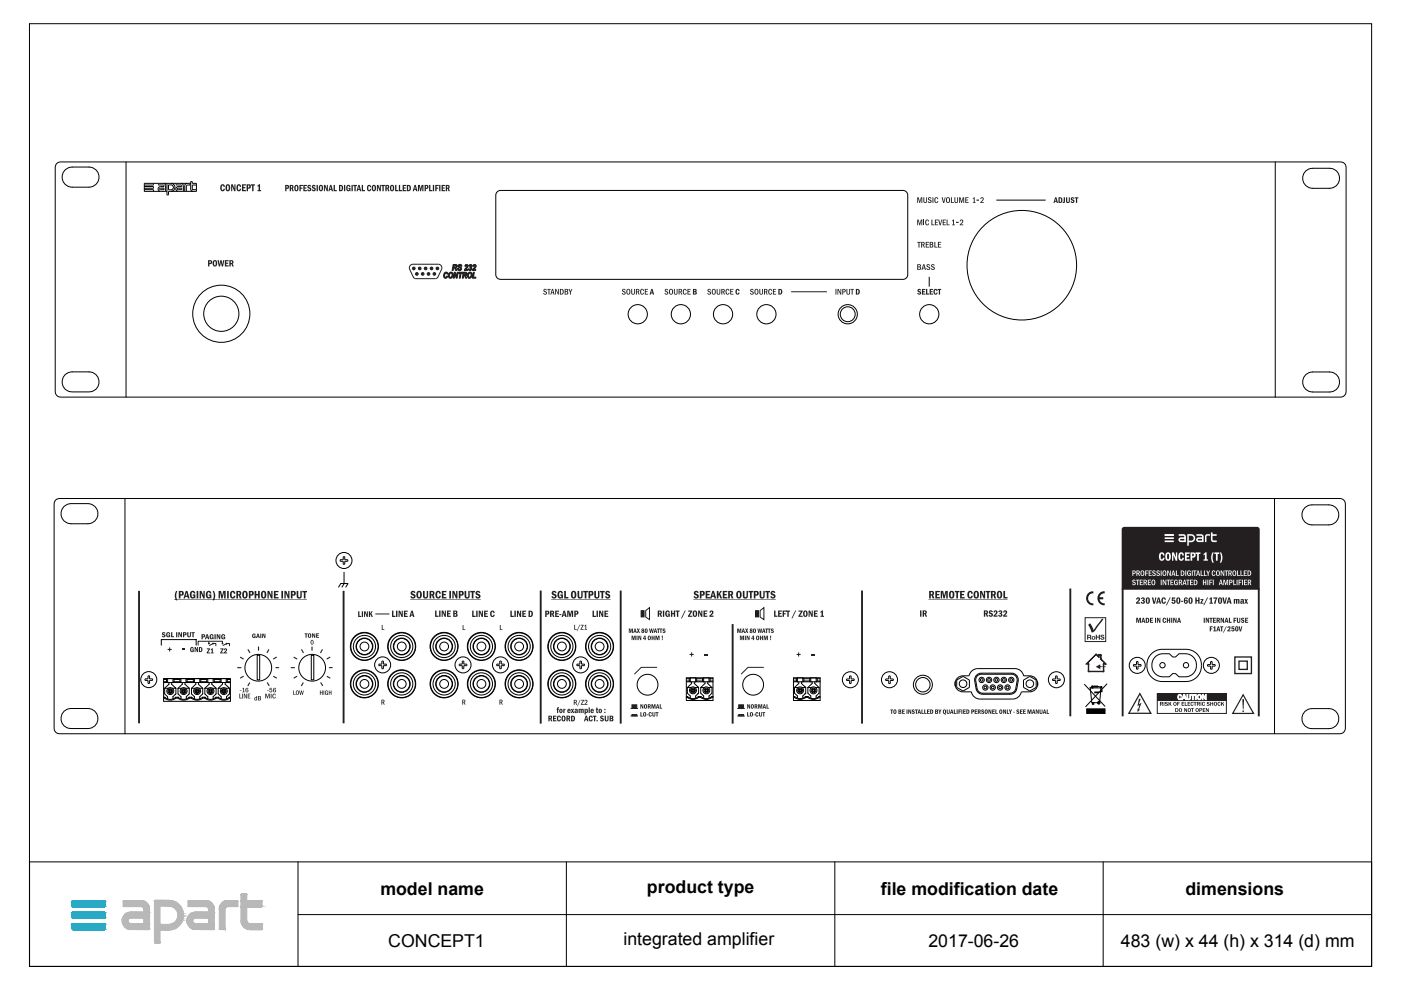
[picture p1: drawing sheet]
<svg xmlns="http://www.w3.org/2000/svg" width="297mm" height="210mm" viewBox="0 0 297 210" stroke-linecap="round" stroke-linejoin="round" font-family="sans-serif">
<defs><g id="words">
<g font-size="3.8">
<text x="80.6" y="189.7">model name</text>
<text x="137.2" y="189.3">product type</text>
<text x="186.8" y="189.7">file modification date</text>
<text x="251.3" y="189.7">dimensions</text>
<text x="82.3" y="200.8">CONCEPT1</text>
<text x="132.2" y="200.4">integrated amplifier</text>
<text x="196.8" y="200.8">2017-06-26</text>
<text x="237.7" y="200.8">483 (w) x 44 (h) x 314 (d) mm</text>
</g>
</g></defs>
<!-- layer: Layer 1 -->
<path d="M6.3 182.7h284.5v22.2h-284.5zM63.2 193.9h227.6M63.2 182.7v22.2M120.1 182.7v22.2M177 182.7v22.2M233.9 182.7v22.2" fill="none" stroke="#000" stroke-width=".21"/>
<path d="M15.2 191.2h7.2zM15.2 191.2h7.2M15.3 191.1l7.1 .1zM15.3 191.1h7M15.3 191.1h7zM15.3 191h7M15.3 191l7 .1zM15.3 191h6.9zM15.4 191h6.8zM15.5 191h6.6zM15.5 191h6.7zM22.2 191h-6.8" fill="none" stroke="#00b8de" stroke-width=".21"/>
<path d="M15.2 191.2l7.2 .8h-7.2z" fill="#00b8de"/>
<path d="M15.2 191.2l7.2 .8h-7.2z" fill="none" stroke="#00b8de" stroke-width=".21"/>
<path d="M15.2 191.2h7.2v.8z" fill="#00b8de"/>
<g fill="none" stroke="#00b8de" stroke-width=".21">
<path d="M15.2 191.2h7.2v.8zM15.2 192h7.2zM15.2 192l7.1 .1zM15.2 193.6l7.2 .1zM15.2 192h7.2M15.2 192.1h7.2M15.2 193.6h7.2M15.3 192.1h7zM15.3 193.6h7.1zM15.3 192.1h7M15.3 193.5h7M15.3 192.1l7 .1z"/>
<path d="M15.3 193.5l7 .1zM15.3 192.2h6.9zM15.3 192.2h7zM15.3 193.5h7zM15.3 192.2h6.9M15.3 193.5h6.9zM15.4 193.4h6.8M15.4 192.2l6.8 .1zM15.4 192.2h6.8zM15.4 193.4l6.8 .1zM15.4 193.4h6.8zM15.4 192.3h6.7z"/>
<path d="M15.4 192.3h6.8zM15.5 193.4h6.6zM15.5 192.3h6.6zM15.5 193.4h6.7zM22.3 192.2h-7"/>
</g>
<path d="M15.2 193.7l7.2 .7h-7.2z" fill="#00b8de"/>
<path d="M15.2 193.7l7.2 .7h-7.2z" fill="none" stroke="#00b8de" stroke-width=".21"/>
<path d="M15.2 193.7h7.2v.7z" fill="#00b8de"/>
<g fill="none" stroke="#00b8de" stroke-width=".21">
<path d="M15.2 193.7h7.2v.7zM15.2 194.4l7.2 .1zM15.2 194.5h7.1zM15.2 194.5h7.2zM15.2 196l7.2 .1zM15.2 194.4h7.2M15.2 194.5h7.2M15.2 196h7.2M15.2 196.1h7.2M15.3 194.5l7 .1zM15.3 194.5h7zM15.3 196h7.1z"/>
<path d="M15.3 194.6h7M15.3 196h7M15.3 195.9h7M15.3 194.6h7zM15.3 195.9l7 .1zM15.3 194.6h6.9zM15.3 195.9h7zM15.3 194.6l6.9 .1zM15.3 195.9h6.9M15.3 195.9h6.9zM15.4 194.7h6.8zM15.4 195.8l6.8 .1z"/>
<path d="M15.4 195.8h6.8zM15.4 195.8h6.8M15.4 194.7h6.7zM15.5 195.8h6.6zM15.5 194.7h6.6zM15.5 195.8h6.7zM22.2 194.7h-6.8M22.3 194.6h-7"/>
</g>
<path d="M15.2 196.1l7.2 .7h-7.2z" fill="#00b8de"/>
<path d="M15.2 196.1l7.2 .7h-7.2z" fill="none" stroke="#00b8de" stroke-width=".21"/>
<path d="M15.2 196.1h7.2v.7z" fill="#00b8de"/>
<g fill="none" stroke="#00b8de" stroke-width=".21">
<path d="M15.2 196.1h7.2v.7zM15.2 196.8l7.2 .1zM15.2 196.9h7.1zM15.2 196.9h7.2zM15.2 196.9h7.2M15.3 196.9l7 .1zM15.3 196.9h7zM15.3 197h7M15.3 197h7zM15.3 197l7 .1M15.3 197l6.9 .1zM15.3 197.1h6.9z"/>
<path d="M15.4 197.1h6.8zM15.4 197.1h6.7zM15.5 197.1h6.6zM22.2 197.1h-6.8"/>
</g>
<path d="M51.2 189.6h1z" fill="#b8b8b8"/>
<path d="M51.2 189.6h1z" fill="none" stroke="#b8b8b8" stroke-width=".21"/>
<path d="M51.2 189.6h1z" fill="#b8b8b8"/>
<path d="M51.2 189.6h1h-1" fill="none" stroke="#b8b8b8" stroke-width=".21"/>
<path d="M51.2 189.6h1z" fill="#b8b8b8"/>
<path d="M51.2 189.6h1h-1" fill="none" stroke="#b8b8b8" stroke-width=".21"/>
<path d="M51.2 189.6h1z" fill="#b8b8b8"/>
<path d="M51.2 189.6h1z" fill="none" stroke="#b8b8b8" stroke-width=".21"/>
<path d="M51.2 189.6h1z" fill="#b8b8b8"/>
<path d="M51.2 189.6h1z" fill="none" stroke="#b8b8b8" stroke-width=".21"/>
<path d="M51.2 189.6h1z" fill="#b8b8b8"/>
<path d="M51.2 189.6h1h-1" fill="none" stroke="#b8b8b8" stroke-width=".21"/>
<path d="M51.2 189.6h1.1z" fill="#b8b8b8"/>
<path d="M51.2 189.6h1.1h-1.1" fill="none" stroke="#b8b8b8" stroke-width=".21"/>
<path d="M51.2 189.6h1.1z" fill="#b8b8b8"/>
<path d="M51.2 189.6h1.1z" fill="none" stroke="#b8b8b8" stroke-width=".21"/>
<path d="M51.1 189.6h1.2z" fill="#b8b8b8"/>
<path d="M51.2 189.6h1.1z" fill="none" stroke="#b8b8b8" stroke-width=".21"/>
<path d="M51.2 189.6h1.1z" fill="#b8b8b8"/>
<path d="M51.2 189.6h1.1z" fill="none" stroke="#b8b8b8" stroke-width=".21"/>
<path d="M51.1 189.6h1.2z" fill="#b8b8b8"/>
<path d="M51.1 189.6h1.2h-1.2" fill="none" stroke="#b8b8b8" stroke-width=".21"/>
<path d="M51.1 189.6h1.2z" fill="#b8b8b8"/>
<path d="M51.1 189.6h1.2z" fill="none" stroke="#b8b8b8" stroke-width=".21"/>
<path d="M51.1 189.6h1.2z" fill="#b8b8b8"/>
<path d="M51.1 189.6h1.2z" fill="none" stroke="#b8b8b8" stroke-width=".21"/>
<path d="M51.1 189.6h1.2z" fill="#b8b8b8"/>
<path d="M51.1 189.6h1.2h-1.2" fill="none" stroke="#b8b8b8" stroke-width=".21"/>
<path d="M51.1 189.6h1.2z" fill="#b8b8b8"/>
<path d="M51.1 189.6h1.2z" fill="none" stroke="#b8b8b8" stroke-width=".21"/>
<path d="M51.1 189.6h1.2z" fill="#b8b8b8"/>
<path d="M51.1 189.6h1.2z" fill="none" stroke="#b8b8b8" stroke-width=".21"/>
<path d="M51.1 189.6h1.2z" fill="#b8b8b8"/>
<path d="M51.1 189.6h1.2h-1.2" fill="none" stroke="#b8b8b8" stroke-width=".21"/>
<path d="M51.1 189.6h1.2z" fill="#b8b8b8"/>
<path d="M51.1 189.6h1.2h-1.2" fill="none" stroke="#b8b8b8" stroke-width=".21"/>
<path d="M51.1 189.6h1.2z" fill="#b8b8b8"/>
<path d="M51.1 189.6h1.2z" fill="none" stroke="#b8b8b8" stroke-width=".21"/>
<path d="M51.1 189.6h1.2z" fill="#b8b8b8"/>
<path d="M51.1 189.6h1.2z" fill="none" stroke="#b8b8b8" stroke-width=".21"/>
<path d="M51.1 189.6h1.2z" fill="#b8b8b8"/>
<path d="M51.1 189.6h1.2h-1.2" fill="none" stroke="#b8b8b8" stroke-width=".21"/>
<path d="M51.1 189.6h1.2z" fill="#b8b8b8"/>
<path d="M51.1 189.6h1.2z" fill="none" stroke="#b8b8b8" stroke-width=".21"/>
<path d="M51.1 189.6h1.2z" fill="#b8b8b8"/>
<path d="M51.1 189.6h1.2z" fill="none" stroke="#b8b8b8" stroke-width=".21"/>
<path d="M51.1 189.6h1.2z" fill="#b8b8b8"/>
<path d="M51.1 189.6h1.2z" fill="none" stroke="#b8b8b8" stroke-width=".21"/>
<path d="M51.1 189.6h1.2z" fill="#b8b8b8"/>
<path d="M51.1 189.6h1.2h-1.2" fill="none" stroke="#b8b8b8" stroke-width=".21"/>
<path d="M51.1 189.6h1.2z" fill="#b8b8b8"/>
<path d="M51.1 189.6h1.2h-1.2" fill="none" stroke="#b8b8b8" stroke-width=".21"/>
<path d="M51.1 189.6l1.2 .1z" fill="#b8b8b8"/>
<path d="M51.1 189.6l1.2 .1z" fill="none" stroke="#b8b8b8" stroke-width=".21"/>
<path d="M51.1 189.6l1.2 .1z" fill="#b8b8b8"/>
<path d="M51.1 189.6l1.2 .1z" fill="none" stroke="#b8b8b8" stroke-width=".21"/>
<path d="M51.1 189.7h1.2z" fill="#b8b8b8"/>
<path d="M51.1 189.7h1.2h-1.2" fill="none" stroke="#b8b8b8" stroke-width=".21"/>
<path d="M51.1 189.7h1.2z" fill="#b8b8b8"/>
<path d="M51.1 189.7h1.2h-1.2" fill="none" stroke="#b8b8b8" stroke-width=".21"/>
<path d="M51.1 189.7h1.2z" fill="#b8b8b8"/>
<path d="M51.1 189.7h1.2z" fill="none" stroke="#b8b8b8" stroke-width=".21"/>
<path d="M51.1 189.7h1.2z" fill="#b8b8b8"/>
<g fill="none" stroke="#b8b8b8" stroke-width=".21">
<path d="M26.2 191h3.8zM26.2 191h3.8M32.8 190.9l3.4 .1zM32.8 190.9h3.2zM32.9 190.9h3zM32.9 190.9h3.1zM36.2 190.9h-3.4M40 191h3.7zM40 191h3.7M48.2 191h2.1M48.2 191h2.1h-2.1M48.2 191h2.1z"/>
<path d="M51.1 189.7h1.2z"/>
</g>
<path d="M51.1 189.7l1.2 1.3h-1.2z" fill="#b8b8b8"/>
<path d="M51.1 189.7l1.2 1.3h-1.2z" fill="none" stroke="#b8b8b8" stroke-width=".21"/>
<path d="M51.1 189.7h1.2v1.3z" fill="#b8b8b8"/>
<g fill="none" stroke="#b8b8b8" stroke-width=".21">
<path d="M26.1 191h4.4M26.1 191.1h4.5M26.1 191.2h4.8M26.1 191.4h5.1M26.1 192.1h5.5M26.1 191l4.4 .1zM26.1 191.1h4.5zM26.1 191.1l4.8 .2h-4.8zM26.1 191.3l5.1 .2h-5.1zM26.1 191.3h4.8l.3 .2zM26.1 191.5l5.3 .2h-5.3zM26.1 191.5h5.1l.2 .2z"/>
<path d="M26.1 191.7l5.4 .3h-5.4zM26.1 191.7h5.3l.1 .3zM26.1 192l5.5 .1zM26.1 192.1h5.5zM26.1 191h4.3zM26.2 191h4.1M26.2 191h4.1zM26.2 191h4.1h-4.1M26.2 191h3.9zM26.2 191h3.8zM32.7 191h3.8M32.7 191h3.9"/>
<path d="M32.7 191.1h4.2M32.7 191.2h4.7M32.7 192h5.5M32.7 191h3.9zM32.7 191l4.2 .1zM32.7 191.1l4.7 .2h-4.7zM32.7 191.1h4.2l.5 .2zM32.7 191.3l5.1 .3h-5.1zM32.7 191.3h4.7l.4 .3zM32.7 191.6l5.4 .4h-5.4zM32.7 191.6h5.1l.3 .4zM32.7 192l5.5 .1h-5.5z"/>
<path d="M32.7 192h5.4l.1 .1zM32.8 191h3.6zM32.8 191h3.6h-3.6M32.8 191h3.5zM39.9 191l4.4 .1zM39.9 191.1h4.4zM39.9 191.1l4.7 .2h-4.7zM39.9 191.3l5 .2h-5zM39.9 191.3h4.7l.3 .2zM39.9 191.5l5.2 .2h-5.2zM39.9 191.5h5l.2 .2zM39.9 191.7l5.4 .3h-5.4z"/>
<path d="M39.9 191.7h5.2l.2 .3zM39.9 192l5.4 .1zM39.9 192.1h5.4zM39.9 191h4.4M39.9 191.1h4.4M39.9 191.2h4.7M39.9 191.4h5M39.9 192.1h5.4M39.9 191h4.2zM39.9 191h4.1zM39.9 191h4.1M39.9 191h4z"/>
<path d="M39.9 191h3.9zM40 191h3.8zM46.6 192.1h3.8M46.6 192.1h3.8zM46.7 192l3.7 .1zM46.8 191.7l3.6 .3h-3.7zM46.8 191.7h3.6v.3zM47 191.5l.3-.2 3.1 .2zM47 191.5l3.4 .2h-3.6zM47 191.5h3.4v.2zM47.3 191.3h3.1v.2zM47.3 191.2h3.1"/>
<path d="M47.3 191.3l.3-.2 2.8 .2zM47.6 191.1h2.8zM47.6 191.1h2.8v.2zM47.6 191.1h2.8M47.7 191h2.7M47.7 191.1h2.7zM47.7 191h2.7zM47.7 191l2.7 .1zM47.8 191h2.6h-2.6M47.8 191h2.6zM47.9 191h2.5zM47.9 191h2.5h-2.5"/>
<path d="M48 191h2.4zM48.1 191h2.2zM48.1 191h2.3zM48.2 191h2.1zM50.4 191h-2.5M50.4 192.1h-3.8M50.4 191.4h-3.4M51.1 189.7h1.2v1.3zM51.1 191h4.4h-4.4M51.1 191h4.4zM51.1 191h4.5zM51.1 191l4.5 .1z"/>
<path d="M51.1 191h4.4M51.1 191h4.5M51.1 191.1h4.5"/>
</g>
<path d="M26.1 191.9h5.4M32.7 191.5h5.1M39.9 191.9h5.4M46.7 191.9h3.7" fill="none" stroke="#b8b8b8" stroke-width=".3"/>
<path d="M26.1 191.6h5.3M39.9 191.6h5.2M46.8 191.6h3.6" fill="none" stroke="#b8b8b8" stroke-width=".25"/>
<path d="M32.7 191.8h5.4" fill="none" stroke="#b8b8b8" stroke-width=".34"/>
<path d="M51.1 191.1l4.5 1h-4.5z" fill="#b8b8b8"/>
<path d="M51.1 191.1l4.5 1h-4.5z" fill="none" stroke="#b8b8b8" stroke-width=".21"/>
<path d="M51.1 191.1h4.5v1z" fill="#b8b8b8"/>
<g fill="none" stroke="#b8b8b8" stroke-width=".21">
<path d="M26.1 192.1h5.5M26.1 192.1h5.5zM26.2 192.2h5.4zM26.2 192.2h5.4h-5.4M26.2 192.2h5.4M35.9 192.1l2.4 .1zM38.3 192.1h-2.4M39.9 192.1h5.4zM39.9 192.1h5.4M39.9 192.2h5.4h-5.4M39.9 192.2h5.4M39.9 192.2h5.4z"/>
<path d="M46.6 192.2h3.7h-3.7M46.6 192.2h3.8zM46.6 192.2h3.7zM46.6 192.1h3.8zM46.6 192.1h3.8M50.4 192.2h-3.8M50.4 192.1l-3.8 .1M51.1 191.1h4.5v1zM51.1 192.1h4.5zM51.1 192.2h4.4zM51.1 192.2h4.4h-4.4M51.1 192.1h4.5"/>
<path d="M51.1 192.2h4.4M55.6 192.2h-4.5"/>
</g>
<path d="M46.6 192.2h1.5z" fill="#b8b8b8"/>
<path d="M46.6 192.2h1.5z" fill="none" stroke="#b8b8b8" stroke-width=".21"/>
<path d="M46.6 192.2h1.6z" fill="#b8b8b8"/>
<path d="M46.6 192.2h1.6z" fill="none" stroke="#b8b8b8" stroke-width=".21"/>
<path d="M43.7 192.2h1.6z" fill="#b8b8b8"/>
<path d="M43.7 192.2h1.6z" fill="none" stroke="#b8b8b8" stroke-width=".21"/>
<path d="M43.7 192.2h1.6z" fill="#b8b8b8"/>
<path d="M43.7 192.2h1.6z" fill="none" stroke="#b8b8b8" stroke-width=".21"/>
<path d="M30 192.2h1.6z" fill="#b8b8b8"/>
<path d="M30 192.2h1.6z" fill="none" stroke="#b8b8b8" stroke-width=".21"/>
<path d="M30 192.2h1.6z" fill="#b8b8b8"/>
<path d="M30 192.2h1.6zM51.1 192.2h4.4zM51.1 192.2h4.4h-4.4M55.5 192.2h-4.4" fill="none" stroke="#b8b8b8" stroke-width=".21"/>
<path d="M46.6 192.2l1.4 .1z" fill="#b8b8b8"/>
<path d="M46.6 192.2l1.4 .1z" fill="none" stroke="#b8b8b8" stroke-width=".21"/>
<path d="M46.6 192.2h1.5z" fill="#b8b8b8"/>
<path d="M46.6 192.2h1.5z" fill="none" stroke="#b8b8b8" stroke-width=".21"/>
<path d="M43.8 192.2l1.6 .1z" fill="#b8b8b8"/>
<path d="M43.8 192.2l1.6 .1z" fill="none" stroke="#b8b8b8" stroke-width=".21"/>
<path d="M43.8 192.2l1.6 .1z" fill="#b8b8b8"/>
<path d="M43.8 192.2l1.6 .1z" fill="none" stroke="#b8b8b8" stroke-width=".21"/>
<path d="M30.1 192.2l1.5 .1z" fill="#b8b8b8"/>
<path d="M30.1 192.2l1.5 .1z" fill="none" stroke="#b8b8b8" stroke-width=".21"/>
<path d="M30.1 192.2l1.5 .1z" fill="#b8b8b8"/>
<path d="M30.1 192.2l1.5 .1zM36.3 192.2l2.1 .1h-1.8zM36.3 192.2h2l.1 .1zM38.4 192.2h-2.1" fill="none" stroke="#b8b8b8" stroke-width=".21"/>
<path d="M46.6 192.3h1.3z" fill="#b8b8b8"/>
<path d="M46.6 192.3h1.3z" fill="none" stroke="#b8b8b8" stroke-width=".21"/>
<path d="M46.6 192.3h1.4z" fill="#b8b8b8"/>
<path d="M46.6 192.3h1.4z" fill="none" stroke="#b8b8b8" stroke-width=".21"/>
<path d="M43.9 192.3h1.5z" fill="#b8b8b8"/>
<path d="M43.9 192.3h1.5z" fill="none" stroke="#b8b8b8" stroke-width=".21"/>
<path d="M43.9 192.3h1.5z" fill="#b8b8b8"/>
<path d="M43.9 192.3h1.5z" fill="none" stroke="#b8b8b8" stroke-width=".21"/>
<path d="M30.2 192.3h1.4z" fill="#b8b8b8"/>
<path d="M30.2 192.3h1.4z" fill="none" stroke="#b8b8b8" stroke-width=".21"/>
<path d="M30.2 192.3h1.4z" fill="#b8b8b8"/>
<path d="M30.2 192.3h1.4z" fill="none" stroke="#b8b8b8" stroke-width=".21"/>
<path d="M46.5 192.3l1.4 .1z" fill="#b8b8b8"/>
<path d="M46.5 192.3l1.4 .1z" fill="none" stroke="#b8b8b8" stroke-width=".21"/>
<path d="M46.5 192.3h1.4z" fill="#b8b8b8"/>
<path d="M46.5 192.3h1.4z" fill="none" stroke="#b8b8b8" stroke-width=".21"/>
<path d="M44 192.3l1.4 .1z" fill="#b8b8b8"/>
<path d="M44 192.3l1.4 .1z" fill="none" stroke="#b8b8b8" stroke-width=".21"/>
<path d="M44 192.3l1.4 .1z" fill="#b8b8b8"/>
<path d="M44 192.3l1.4 .1z" fill="none" stroke="#b8b8b8" stroke-width=".21"/>
<path d="M30.3 192.3l1.3 .1z" fill="#b8b8b8"/>
<path d="M30.3 192.3l1.3 .1z" fill="none" stroke="#b8b8b8" stroke-width=".21"/>
<path d="M30.3 192.3l1.3 .1z" fill="#b8b8b8"/>
<path d="M30.3 192.3l1.3 .1z" fill="none" stroke="#b8b8b8" stroke-width=".21"/>
<path d="M36.6 192.3l1.8 .1z" fill="#b8b8b8"/>
<path d="M36.6 192.3l1.8 .1z" fill="none" stroke="#b8b8b8" stroke-width=".21"/>
<path d="M36.6 192.3l1.8 .1z" fill="#b8b8b8"/>
<path d="M36.6 192.3l1.8 .1z" fill="none" stroke="#b8b8b8" stroke-width=".21"/>
<path d="M46.5 192.4h1.4z" fill="#b8b8b8"/>
<path d="M46.5 192.4h1.4z" fill="none" stroke="#b8b8b8" stroke-width=".21"/>
<path d="M46.5 192.4h1.4z" fill="#b8b8b8"/>
<path d="M46.5 192.4h1.4z" fill="none" stroke="#b8b8b8" stroke-width=".21"/>
<path d="M44 192.4h1.4z" fill="#b8b8b8"/>
<path d="M44 192.4h1.4z" fill="none" stroke="#b8b8b8" stroke-width=".21"/>
<path d="M44 192.4h1.4z" fill="#b8b8b8"/>
<path d="M44 192.4h1.4z" fill="none" stroke="#b8b8b8" stroke-width=".21"/>
<path d="M30.3 192.4h1.4z" fill="#b8b8b8"/>
<path d="M30.3 192.4h1.4z" fill="none" stroke="#b8b8b8" stroke-width=".21"/>
<path d="M30.3 192.4h1.4z" fill="#b8b8b8"/>
<path d="M30.3 192.4h1.4z" fill="none" stroke="#b8b8b8" stroke-width=".21"/>
<path d="M36.7 192.4l1.8 .1h-1.6z" fill="#b8b8b8"/>
<path d="M36.7 192.4l1.8 .1h-1.6z" fill="none" stroke="#b8b8b8" stroke-width=".21"/>
<path d="M36.7 192.4h1.7l.1 .1z" fill="#b8b8b8"/>
<path d="M36.7 192.4h1.7l.1 .1z" fill="none" stroke="#b8b8b8" stroke-width=".21"/>
<path d="M46.5 192.4l1.3 .1z" fill="#b8b8b8"/>
<path d="M46.5 192.4l1.3 .1z" fill="none" stroke="#b8b8b8" stroke-width=".21"/>
<path d="M46.5 192.4h1.4z" fill="#b8b8b8"/>
<path d="M46.5 192.4h1.4z" fill="none" stroke="#b8b8b8" stroke-width=".21"/>
<path d="M44.1 192.4l1.3 .1z" fill="#b8b8b8"/>
<path d="M44.1 192.4l1.3 .1z" fill="none" stroke="#b8b8b8" stroke-width=".21"/>
<path d="M44.1 192.4l1.3 .1z" fill="#b8b8b8"/>
<path d="M44.1 192.4l1.3 .1z" fill="none" stroke="#b8b8b8" stroke-width=".21"/>
<path d="M30.3 192.4l1.4 .1z" fill="#b8b8b8"/>
<path d="M30.3 192.4l1.4 .1z" fill="none" stroke="#b8b8b8" stroke-width=".21"/>
<path d="M30.3 192.4l1.4 .1z" fill="#b8b8b8"/>
<path d="M30.3 192.4l1.4 .1z" fill="none" stroke="#b8b8b8" stroke-width=".21"/>
<path d="M46.5 192.5l1.3 .1z" fill="#b8b8b8"/>
<path d="M46.5 192.5l1.3 .1z" fill="none" stroke="#b8b8b8" stroke-width=".21"/>
<path d="M46.5 192.5h1.3z" fill="#b8b8b8"/>
<path d="M46.5 192.5h1.3z" fill="none" stroke="#b8b8b8" stroke-width=".21"/>
<path d="M44.1 192.5l1.3 .1z" fill="#b8b8b8"/>
<path d="M44.1 192.5l1.3 .1z" fill="none" stroke="#b8b8b8" stroke-width=".21"/>
<path d="M44.1 192.5l1.3 .1z" fill="#b8b8b8"/>
<path d="M44.1 192.5l1.3 .1z" fill="none" stroke="#b8b8b8" stroke-width=".21"/>
<path d="M30.4 192.5l1.3 .1z" fill="#b8b8b8"/>
<path d="M30.4 192.5l1.3 .1z" fill="none" stroke="#b8b8b8" stroke-width=".21"/>
<path d="M30.4 192.5l1.3 .1z" fill="#b8b8b8"/>
<path d="M30.4 192.5l1.3 .1z" fill="none" stroke="#b8b8b8" stroke-width=".21"/>
<path d="M46.5 192.6l1.2 .1h-1.2z" fill="#b8b8b8"/>
<path d="M46.5 192.6l1.2 .1h-1.2z" fill="none" stroke="#b8b8b8" stroke-width=".21"/>
<path d="M46.5 192.6h1.3l-.1 .1z" fill="#b8b8b8"/>
<path d="M46.5 192.6h1.3z" fill="none" stroke="#b8b8b8" stroke-width=".21"/>
<path d="M44.2 192.6l1.2 .1z" fill="#b8b8b8"/>
<path d="M44.2 192.6l1.2 .1z" fill="none" stroke="#b8b8b8" stroke-width=".21"/>
<path d="M44.2 192.6l1.2 .1z" fill="#b8b8b8"/>
<path d="M44.2 192.6l1.2 .1z" fill="none" stroke="#b8b8b8" stroke-width=".21"/>
<path d="M30.4 192.6l1.3 .1z" fill="#b8b8b8"/>
<path d="M30.4 192.6l1.3 .1z" fill="none" stroke="#b8b8b8" stroke-width=".21"/>
<path d="M30.4 192.6l1.3 .1z" fill="#b8b8b8"/>
<path d="M30.4 192.6l1.3 .1z" fill="none" stroke="#b8b8b8" stroke-width=".21"/>
<path d="M46.5 192.7h1.2z" fill="#b8b8b8"/>
<path d="M46.5 192.7h1.2h-1.2" fill="none" stroke="#b8b8b8" stroke-width=".21"/>
<path d="M46.5 192.7h1.2z" fill="#b8b8b8"/>
<path d="M46.5 192.7h1.2h-1.2" fill="none" stroke="#b8b8b8" stroke-width=".21"/>
<path d="M44.2 192.7h1.2z" fill="#b8b8b8"/>
<path d="M44.2 192.7h1.2h-1.2" fill="none" stroke="#b8b8b8" stroke-width=".21"/>
<path d="M44.2 192.7h1.2z" fill="#b8b8b8"/>
<path d="M44.2 192.7h1.2h-1.2" fill="none" stroke="#b8b8b8" stroke-width=".21"/>
<path d="M30.5 192.7h1.2z" fill="#b8b8b8"/>
<path d="M30.5 192.7h1.2h-1.2" fill="none" stroke="#b8b8b8" stroke-width=".21"/>
<path d="M30.5 192.7h1.2z" fill="#b8b8b8"/>
<path d="M30.5 192.7h1.2h-1.2" fill="none" stroke="#b8b8b8" stroke-width=".21"/>
<path d="M36.9 192.5l1.7 .2h-1.4z" fill="#b8b8b8"/>
<path d="M36.9 192.5l1.7 .2h-1.4z" fill="none" stroke="#b8b8b8" stroke-width=".21"/>
<path d="M36.9 192.5h1.6l.1 .2z" fill="#b8b8b8"/>
<path d="M36.9 192.5h1.6l.1 .2z" fill="none" stroke="#b8b8b8" stroke-width=".21"/>
<path d="M37.2 192.7l1.5 .1z" fill="#b8b8b8"/>
<path d="M37.2 192.7l1.5 .1z" fill="none" stroke="#b8b8b8" stroke-width=".21"/>
<path d="M37.2 192.7l1.5 .1z" fill="#b8b8b8"/>
<path d="M37.2 192.7l1.5 .1z" fill="none" stroke="#b8b8b8" stroke-width=".21"/>
<path d="M37.3 192.8l1.4 .2h-1.3z" fill="#b8b8b8"/>
<path d="M37.3 192.8l1.4 .2h-1.3z" fill="none" stroke="#b8b8b8" stroke-width=".21"/>
<path d="M37.3 192.8h1.4v.2z" fill="#b8b8b8"/>
<path d="M37.3 192.8h1.4v.2z" fill="none" stroke="#b8b8b8" stroke-width=".21"/>
<path d="M37.4 193l1.4 .3h-1.2z" fill="#b8b8b8"/>
<path d="M37.4 193l1.4 .3h-1.2z" fill="none" stroke="#b8b8b8" stroke-width=".21"/>
<path d="M37.4 193h1.3l.1 .3z" fill="#b8b8b8"/>
<path d="M37.4 193h1.3l.1 .3z" fill="none" stroke="#b8b8b8" stroke-width=".21"/>
<path d="M37.6 193.3h1.2z" fill="#b8b8b8"/>
<path d="M37.6 193.3h1.2z" fill="none" stroke="#b8b8b8" stroke-width=".21"/>
<path d="M37.6 193.3h1.2z" fill="#b8b8b8"/>
<path d="M37.6 193.3h1.2z" fill="none" stroke="#b8b8b8" stroke-width=".21"/>
<path d="M44.2 192.7l1.2 .7h-1.2z" fill="#b8b8b8"/>
<path d="M44.2 192.7l1.2 .7h-1.2z" fill="none" stroke="#b8b8b8" stroke-width=".21"/>
<path d="M44.2 192.7h1.2v.7z" fill="#b8b8b8"/>
<path d="M44.2 192.7h1.2v.7z" fill="none" stroke="#b8b8b8" stroke-width=".21"/>
<path d="M30.5 192.7l1.2 .7h-1.2z" fill="#b8b8b8"/>
<path d="M30.5 192.7l1.2 .7h-1.2z" fill="none" stroke="#b8b8b8" stroke-width=".21"/>
<path d="M30.5 192.7h1.2v.7z" fill="#b8b8b8"/>
<g fill="none" stroke="#b8b8b8" stroke-width=".21">
<path d="M26.9 193.6h4.8zM26.9 193.5h4.8M27.2 193.5h4.5zM27.2 193.5l4.5 .1zM27.2 193.4h4.5M27.6 193.4l4.1 .1zM30.5 192.7h1.2v.7zM40.7 193.6h4.7zM40.7 193.5h4.7M41 193.4h4.4M41 193.5h4.4zM41 193.5l4.4 .1z"/>
<path d="M41.3 193.4l4.1 .1z"/>
</g>
<path d="M37.6 193.3l1.3 .4h-1.2z" fill="#b8b8b8"/>
<path d="M37.6 193.3l1.3 .4h-1.2z" fill="none" stroke="#b8b8b8" stroke-width=".21"/>
<path d="M37.6 193.3h1.2l.1 .4z" fill="#b8b8b8"/>
<path d="M26.6 193.7h5.1M26.6 193.7l.3-.1 4.8 .1zM26.9 193.6h4.8v.1zM37.6 193.3h1.2l.1 .4zM40.4 193.7h5M40.4 193.7l.3-.1 4.7 .1zM40.7 193.6h4.7v.1z" fill="none" stroke="#b8b8b8" stroke-width=".21"/>
<path d="M37.7 193.7l1.2 .1z" fill="#b8b8b8"/>
<path d="M37.7 193.7l1.2 .1z" fill="none" stroke="#b8b8b8" stroke-width=".21"/>
<path d="M37.7 193.7l1.2 .1z" fill="#b8b8b8"/>
<path d="M26.4 194l.2-.3 5.1 .3zM26.6 193.7h5.1v.3zM37.7 193.7l1.2 .1zM40.1 194l.3-.3 5 .3zM40.4 193.7h5v.3z" fill="none" stroke="#b8b8b8" stroke-width=".21"/>
<path d="M26.4 193.9h5.3M40.1 193.9h5.3" fill="none" stroke="#b8b8b8" stroke-width=".23"/>
<path d="M37.7 193.8l1.2 .2h-1.2z" fill="#b8b8b8"/>
<path d="M37.7 193.8l1.2 .2h-1.2z" fill="none" stroke="#b8b8b8" stroke-width=".21"/>
<path d="M37.7 193.8h1.2v.2z" fill="#b8b8b8"/>
<path d="M26.4 194l5.3 .3h-5.5zM26.4 194h5.3v.3zM37.7 193.8h1.2v.2zM40.1 194l5.3 .3h-5.5zM40.1 194h5.3v.3z" fill="none" stroke="#b8b8b8" stroke-width=".21"/>
<path d="M31.7 194.1h-5.5M45.4 194.1h-5.5" fill="none" stroke="#b8b8b8" stroke-width=".28"/>
<path d="M37.7 194l1.2 .3h-1.2z" fill="#b8b8b8"/>
<path d="M37.7 194l1.2 .3h-1.2z" fill="none" stroke="#b8b8b8" stroke-width=".21"/>
<path d="M37.7 194h1.2v.3z" fill="#b8b8b8"/>
<path d="M37.7 194h1.2v.3z" fill="none" stroke="#b8b8b8" stroke-width=".21"/>
<path d="M37.7 194.3l1.2 .1h-1.2z" fill="#b8b8b8"/>
<path d="M37.7 194.3l1.2 .1h-1.2z" fill="none" stroke="#b8b8b8" stroke-width=".21"/>
<path d="M37.7 194.3h1.2v.1z" fill="#b8b8b8"/>
<path d="M26 194.6h5.7zM26.2 194.3l5.5 .3h-5.7zM26.2 194.3h5.5v.3zM31.7 194.6h-5.7M37.7 194.3h1.2v.1zM39.7 194.6h5.7M39.8 194.6h5.6zM39.9 194.3l5.5 .3h-5.6zM39.9 194.3h5.5v.3z" fill="none" stroke="#b8b8b8" stroke-width=".21"/>
<path d="M26 194.4h5.7M39.8 194.4h5.6" fill="none" stroke="#b8b8b8" stroke-width=".3"/>
<path d="M39.7 194.6l1.6 .1z" fill="#b8b8b8"/>
<path d="M39.7 194.6l1.6 .1z" fill="none" stroke="#b8b8b8" stroke-width=".21"/>
<path d="M39.7 194.6h1.7z" fill="#b8b8b8"/>
<path d="M39.7 194.6h1.7z" fill="none" stroke="#b8b8b8" stroke-width=".21"/>
<path d="M26 194.6l1.5 .1z" fill="#b8b8b8"/>
<path d="M26 194.6l1.5 .1z" fill="none" stroke="#b8b8b8" stroke-width=".21"/>
<path d="M26 194.6h1.6z" fill="#b8b8b8"/>
<path d="M26 194.6h1.6z" fill="none" stroke="#b8b8b8" stroke-width=".21"/>
<path d="M39.7 194.7h1.5z" fill="#b8b8b8"/>
<path d="M39.7 194.7h1.5z" fill="none" stroke="#b8b8b8" stroke-width=".21"/>
<path d="M39.7 194.7h1.6z" fill="#b8b8b8"/>
<path d="M39.7 194.7h1.6z" fill="none" stroke="#b8b8b8" stroke-width=".21"/>
<path d="M26 194.7h1.4z" fill="#b8b8b8"/>
<path d="M26 194.7h1.4z" fill="none" stroke="#b8b8b8" stroke-width=".21"/>
<path d="M26 194.7h1.5z" fill="#b8b8b8"/>
<path d="M26 194.7h1.5z" fill="none" stroke="#b8b8b8" stroke-width=".21"/>
<path d="M37.7 194.4l1.1 .4h-1.2z" fill="#b8b8b8"/>
<path d="M37.7 194.4l1.1 .4h-1.2z" fill="none" stroke="#b8b8b8" stroke-width=".21"/>
<path d="M37.7 194.4h1.2l-.1 .4z" fill="#b8b8b8"/>
<path d="M37.7 194.4h1.2l-.1 .4z" fill="none" stroke="#b8b8b8" stroke-width=".21"/>
<path d="M39.7 194.7l1.4 .1z" fill="#b8b8b8"/>
<path d="M39.7 194.7l1.4 .1z" fill="none" stroke="#b8b8b8" stroke-width=".21"/>
<path d="M39.7 194.7h1.5z" fill="#b8b8b8"/>
<path d="M39.7 194.7h1.5z" fill="none" stroke="#b8b8b8" stroke-width=".21"/>
<path d="M26 194.7l1.3 .1z" fill="#b8b8b8"/>
<path d="M26 194.7l1.3 .1z" fill="none" stroke="#b8b8b8" stroke-width=".21"/>
<path d="M26 194.7h1.4z" fill="#b8b8b8"/>
<path d="M26 194.7h1.4z" fill="none" stroke="#b8b8b8" stroke-width=".21"/>
<path d="M37.6 194.8h1.2z" fill="#b8b8b8"/>
<path d="M37.6 194.8h1.2z" fill="none" stroke="#b8b8b8" stroke-width=".21"/>
<path d="M37.6 194.8h1.2z" fill="#b8b8b8"/>
<path d="M37.6 194.8h1.2z" fill="none" stroke="#b8b8b8" stroke-width=".21"/>
<path d="M39.7 194.8l1.3 .1z" fill="#b8b8b8"/>
<path d="M39.7 194.8l1.3 .1z" fill="none" stroke="#b8b8b8" stroke-width=".21"/>
<path d="M39.7 194.8h1.4z" fill="#b8b8b8"/>
<path d="M39.7 194.8h1.4z" fill="none" stroke="#b8b8b8" stroke-width=".21"/>
<path d="M26 194.8l1.2 .1z" fill="#b8b8b8"/>
<path d="M26 194.8l1.2 .1z" fill="none" stroke="#b8b8b8" stroke-width=".21"/>
<path d="M26 194.8h1.3z" fill="#b8b8b8"/>
<path d="M26 194.8h1.3z" fill="none" stroke="#b8b8b8" stroke-width=".21"/>
<path d="M39.6 194.9h1.4z" fill="#b8b8b8"/>
<path d="M39.6 194.9h1.4z" fill="none" stroke="#b8b8b8" stroke-width=".21"/>
<path d="M39.6 194.9h1.4z" fill="#b8b8b8"/>
<path d="M39.6 194.9h1.4z" fill="none" stroke="#b8b8b8" stroke-width=".21"/>
<path d="M25.9 194.9h1.3z" fill="#b8b8b8"/>
<path d="M25.9 194.9h1.3z" fill="none" stroke="#b8b8b8" stroke-width=".21"/>
<path d="M25.9 194.9h1.3z" fill="#b8b8b8"/>
<path d="M25.9 194.9h1.3z" fill="none" stroke="#b8b8b8" stroke-width=".21"/>
<path d="M39.6 194.9l1.3 .1z" fill="#b8b8b8"/>
<path d="M39.6 194.9l1.3 .1z" fill="none" stroke="#b8b8b8" stroke-width=".21"/>
<path d="M39.6 194.9h1.4z" fill="#b8b8b8"/>
<path d="M39.6 194.9h1.4z" fill="none" stroke="#b8b8b8" stroke-width=".21"/>
<path d="M25.9 194.9l1.3 .1z" fill="#b8b8b8"/>
<path d="M25.9 194.9l1.3 .1z" fill="none" stroke="#b8b8b8" stroke-width=".21"/>
<path d="M25.9 194.9h1.3z" fill="#b8b8b8"/>
<path d="M25.9 194.9h1.3z" fill="none" stroke="#b8b8b8" stroke-width=".21"/>
<path d="M39.6 195l1.3 .1h-1.3z" fill="#b8b8b8"/>
<path d="M39.6 195l1.3 .1h-1.3z" fill="none" stroke="#b8b8b8" stroke-width=".21"/>
<path d="M39.6 195h1.3z" fill="#b8b8b8"/>
<path d="M39.6 195h1.3z" fill="none" stroke="#b8b8b8" stroke-width=".21"/>
<path d="M25.9 195l1.2 .1z" fill="#b8b8b8"/>
<path d="M25.9 195l1.2 .1z" fill="none" stroke="#b8b8b8" stroke-width=".21"/>
<path d="M25.9 195h1.3z" fill="#b8b8b8"/>
<path d="M25.9 195h1.3z" fill="none" stroke="#b8b8b8" stroke-width=".21"/>
<path d="M37.6 194.8l1.1 .3h-1.3z" fill="#b8b8b8"/>
<path d="M37.6 194.8l1.1 .3h-1.3z" fill="none" stroke="#b8b8b8" stroke-width=".21"/>
<path d="M37.6 194.8h1.2l-.1 .3z" fill="#b8b8b8"/>
<path d="M37.6 194.8h1.2l-.1 .3z" fill="none" stroke="#b8b8b8" stroke-width=".21"/>
<path d="M39.6 195.1l1.3 .1z" fill="#b8b8b8"/>
<path d="M39.6 195.1l1.3 .1z" fill="none" stroke="#b8b8b8" stroke-width=".21"/>
<path d="M39.6 195.1h1.3z" fill="#b8b8b8"/>
<path d="M39.6 195.1h1.3z" fill="none" stroke="#b8b8b8" stroke-width=".21"/>
<path d="M25.9 195.1l1.2 .1h-1.2z" fill="#b8b8b8"/>
<path d="M25.9 195.1l1.2 .1h-1.2z" fill="none" stroke="#b8b8b8" stroke-width=".21"/>
<path d="M25.9 195.1h1.2z" fill="#b8b8b8"/>
<path d="M25.9 195.1h1.2z" fill="none" stroke="#b8b8b8" stroke-width=".21"/>
<path d="M39.6 195.2h1.3z" fill="#b8b8b8"/>
<path d="M39.6 195.2h1.3z" fill="none" stroke="#b8b8b8" stroke-width=".21"/>
<path d="M39.6 195.2h1.3z" fill="#b8b8b8"/>
<path d="M39.6 195.2h1.3z" fill="none" stroke="#b8b8b8" stroke-width=".21"/>
<path d="M25.9 195.2h1.2z" fill="#b8b8b8"/>
<path d="M25.9 195.2h1.2z" fill="none" stroke="#b8b8b8" stroke-width=".21"/>
<path d="M25.9 195.2h1.2z" fill="#b8b8b8"/>
<path d="M25.9 195.2h1.2z" fill="none" stroke="#b8b8b8" stroke-width=".21"/>
<path d="M51.1 192.2l1.2 3.1h-1.2z" fill="#b8b8b8"/>
<path d="M51.1 192.2l1.2 3.1h-1.2z" fill="none" stroke="#b8b8b8" stroke-width=".21"/>
<path d="M51.1 192.2h1.2v3.1z" fill="#b8b8b8"/>
<path d="M51.1 192.2h1.2v3.1z" fill="none" stroke="#b8b8b8" stroke-width=".21"/>
<path d="M51.1 195.3h1.2z" fill="#b8b8b8"/>
<path d="M51.1 195.3h1.2h-1.2" fill="none" stroke="#b8b8b8" stroke-width=".21"/>
<path d="M51.1 195.3h1.2z" fill="#b8b8b8"/>
<path d="M51.1 195.3h1.2h-1.2" fill="none" stroke="#b8b8b8" stroke-width=".21"/>
<path d="M37.4 195.1l1.3 .2h-1.4z" fill="#b8b8b8"/>
<path d="M37.4 195.1l1.3 .2h-1.4z" fill="none" stroke="#b8b8b8" stroke-width=".21"/>
<path d="M37.4 195.1h1.3v.2z" fill="#b8b8b8"/>
<path d="M37.4 195.1h1.3v.2z" fill="none" stroke="#b8b8b8" stroke-width=".21"/>
<path d="M39.6 195.2l1.3 .1z" fill="#b8b8b8"/>
<path d="M39.6 195.2l1.3 .1z" fill="none" stroke="#b8b8b8" stroke-width=".21"/>
<path d="M39.6 195.2l1.3 .1z" fill="#b8b8b8"/>
<path d="M39.6 195.2l1.3 .1z" fill="none" stroke="#b8b8b8" stroke-width=".21"/>
<path d="M25.9 195.2l1.2 .1z" fill="#b8b8b8"/>
<path d="M25.9 195.2l1.2 .1z" fill="none" stroke="#b8b8b8" stroke-width=".21"/>
<path d="M25.9 195.2l1.2 .1z" fill="#b8b8b8"/>
<path d="M25.9 195.2l1.2 .1z" fill="none" stroke="#b8b8b8" stroke-width=".21"/>
<path d="M51.1 195.3l1.2 .1z" fill="#b8b8b8"/>
<path d="M51.1 195.3l1.2 .1z" fill="none" stroke="#b8b8b8" stroke-width=".21"/>
<path d="M51.1 195.3l1.2 .1z" fill="#b8b8b8"/>
<path d="M51.1 195.3l1.2 .1z" fill="none" stroke="#b8b8b8" stroke-width=".21"/>
<path d="M37.3 195.3l1.3 .1h-1.4z" fill="#b8b8b8"/>
<path d="M37.3 195.3l1.3 .1h-1.4z" fill="none" stroke="#b8b8b8" stroke-width=".21"/>
<path d="M37.3 195.3h1.4z" fill="#b8b8b8"/>
<path d="M37.3 195.3h1.4z" fill="none" stroke="#b8b8b8" stroke-width=".21"/>
<path d="M39.6 195.3l1.3 .1z" fill="#b8b8b8"/>
<path d="M39.6 195.3l1.3 .1z" fill="none" stroke="#b8b8b8" stroke-width=".21"/>
<path d="M39.6 195.3l1.3 .1z" fill="#b8b8b8"/>
<path d="M39.6 195.3l1.3 .1z" fill="none" stroke="#b8b8b8" stroke-width=".21"/>
<path d="M25.9 195.3l1.2 .1z" fill="#b8b8b8"/>
<path d="M25.9 195.3l1.2 .1z" fill="none" stroke="#b8b8b8" stroke-width=".21"/>
<path d="M25.9 195.3l1.2 .1z" fill="#b8b8b8"/>
<path d="M25.9 195.3l1.2 .1z" fill="none" stroke="#b8b8b8" stroke-width=".21"/>
<path d="M51.1 195.4l1.3 .1z" fill="#b8b8b8"/>
<path d="M51.1 195.4l1.3 .1z" fill="none" stroke="#b8b8b8" stroke-width=".21"/>
<path d="M51.1 195.4l1.3 .1z" fill="#b8b8b8"/>
<path d="M51.1 195.4l1.3 .1z" fill="none" stroke="#b8b8b8" stroke-width=".21"/>
<path d="M39.6 195.4l1.3 .1z" fill="#b8b8b8"/>
<path d="M39.6 195.4l1.3 .1z" fill="none" stroke="#b8b8b8" stroke-width=".21"/>
<path d="M39.6 195.4l1.3 .1z" fill="#b8b8b8"/>
<path d="M39.6 195.4l1.3 .1z" fill="none" stroke="#b8b8b8" stroke-width=".21"/>
<path d="M25.9 195.4l1.3 .1z" fill="#b8b8b8"/>
<path d="M25.9 195.4l1.3 .1z" fill="none" stroke="#b8b8b8" stroke-width=".21"/>
<path d="M25.9 195.4l1.3 .1z" fill="#b8b8b8"/>
<path d="M25.9 195.4l1.3 .1z" fill="none" stroke="#b8b8b8" stroke-width=".21"/>
<path d="M51.1 195.5h1.3z" fill="#b8b8b8"/>
<path d="M51.1 195.5h1.3z" fill="none" stroke="#b8b8b8" stroke-width=".21"/>
<path d="M51.1 195.5h1.3z" fill="#b8b8b8"/>
<path d="M51.1 195.5h1.3z" fill="none" stroke="#b8b8b8" stroke-width=".21"/>
<path d="M39.6 195.5l1.4 .1z" fill="#b8b8b8"/>
<path d="M39.6 195.5l1.4 .1z" fill="none" stroke="#b8b8b8" stroke-width=".21"/>
<path d="M39.6 195.5l1.4 .1z" fill="#b8b8b8"/>
<path d="M39.6 195.5l1.4 .1z" fill="none" stroke="#b8b8b8" stroke-width=".21"/>
<path d="M25.9 195.5l1.3 .1z" fill="#b8b8b8"/>
<path d="M25.9 195.5l1.3 .1z" fill="none" stroke="#b8b8b8" stroke-width=".21"/>
<path d="M25.9 195.5l1.3 .1z" fill="#b8b8b8"/>
<path d="M25.9 195.5l1.3 .1z" fill="none" stroke="#b8b8b8" stroke-width=".21"/>
<path d="M39.6 195.6h1.4z" fill="#b8b8b8"/>
<path d="M39.6 195.6h1.4z" fill="none" stroke="#b8b8b8" stroke-width=".21"/>
<path d="M39.6 195.6h1.4z" fill="#b8b8b8"/>
<path d="M39.6 195.6h1.4z" fill="none" stroke="#b8b8b8" stroke-width=".21"/>
<path d="M25.9 195.6h1.3z" fill="#b8b8b8"/>
<path d="M25.9 195.6h1.3z" fill="none" stroke="#b8b8b8" stroke-width=".21"/>
<path d="M25.9 195.6h1.3z" fill="#b8b8b8"/>
<path d="M25.9 195.6h1.3z" fill="none" stroke="#b8b8b8" stroke-width=".21"/>
<path d="M36.9 195.6l.3-.2 1.3 .2z" fill="#b8b8b8"/>
<path d="M36.9 195.6l.3-.2 1.3 .2z" fill="none" stroke="#b8b8b8" stroke-width=".21"/>
<path d="M37.2 195.4h1.4l-.1 .2z" fill="#b8b8b8"/>
<path d="M37.2 195.4h1.4l-.1 .2z" fill="none" stroke="#b8b8b8" stroke-width=".21"/>
<path d="M51.1 195.5l1.4 .1z" fill="#b8b8b8"/>
<path d="M51.1 195.5l1.4 .1z" fill="none" stroke="#b8b8b8" stroke-width=".21"/>
<path d="M51.1 195.5l1.4 .1z" fill="#b8b8b8"/>
<path d="M51.1 195.5l1.4 .1z" fill="none" stroke="#b8b8b8" stroke-width=".21"/>
<path d="M51.1 195.6h1.4z" fill="#b8b8b8"/>
<path d="M51.1 195.6h1.4h-1.4" fill="none" stroke="#b8b8b8" stroke-width=".21"/>
<path d="M51.1 195.6h1.4z" fill="#b8b8b8"/>
<path d="M51.1 195.6h1.4h-1.4" fill="none" stroke="#b8b8b8" stroke-width=".21"/>
<path d="M39.6 195.6l1.5 .1z" fill="#b8b8b8"/>
<path d="M39.6 195.6l1.5 .1z" fill="none" stroke="#b8b8b8" stroke-width=".21"/>
<path d="M39.6 195.6l1.5 .1z" fill="#b8b8b8"/>
<path d="M39.6 195.6l1.5 .1z" fill="none" stroke="#b8b8b8" stroke-width=".21"/>
<path d="M25.9 195.6l1.4 .1z" fill="#b8b8b8"/>
<path d="M25.9 195.6l1.4 .1z" fill="none" stroke="#b8b8b8" stroke-width=".21"/>
<path d="M25.9 195.6l1.4 .1z" fill="#b8b8b8"/>
<path d="M25.9 195.6l1.4 .1z" fill="none" stroke="#b8b8b8" stroke-width=".21"/>
<path d="M51.1 195.6l1.4 .1z" fill="#b8b8b8"/>
<path d="M51.1 195.6l1.4 .1z" fill="none" stroke="#b8b8b8" stroke-width=".21"/>
<path d="M51.1 195.6l1.4 .1z" fill="#b8b8b8"/>
<path d="M51.1 195.6l1.4 .1z" fill="none" stroke="#b8b8b8" stroke-width=".21"/>
<path d="M36.7 195.7h1.7z" fill="#b8b8b8"/>
<path d="M36.7 195.7h1.7z" fill="none" stroke="#b8b8b8" stroke-width=".21"/>
<path d="M36.9 195.6h1.6z" fill="#b8b8b8"/>
<path d="M36.9 195.6h1.6z" fill="none" stroke="#b8b8b8" stroke-width=".21"/>
<path d="M51.2 195.7h1.4z" fill="#b8b8b8"/>
<path d="M51.2 195.7h1.4z" fill="none" stroke="#b8b8b8" stroke-width=".21"/>
<path d="M51.2 195.7h1.4z" fill="#b8b8b8"/>
<path d="M51.2 195.7h1.4z" fill="none" stroke="#b8b8b8" stroke-width=".21"/>
<path d="M39.7 195.7l1.5 .1z" fill="#b8b8b8"/>
<path d="M39.7 195.7l1.5 .1z" fill="none" stroke="#b8b8b8" stroke-width=".21"/>
<path d="M39.7 195.7l1.5 .1z" fill="#b8b8b8"/>
<path d="M39.7 195.7l1.5 .1z" fill="none" stroke="#b8b8b8" stroke-width=".21"/>
<path d="M26 195.7l1.4 .1z" fill="#b8b8b8"/>
<path d="M26 195.7l1.4 .1z" fill="none" stroke="#b8b8b8" stroke-width=".21"/>
<path d="M26 195.7l1.4 .1z" fill="#b8b8b8"/>
<path d="M26 195.7l1.4 .1z" fill="none" stroke="#b8b8b8" stroke-width=".21"/>
<path d="M51.2 195.7l1.5 .1z" fill="#b8b8b8"/>
<path d="M51.2 195.7l1.5 .1z" fill="none" stroke="#b8b8b8" stroke-width=".21"/>
<path d="M51.2 195.7l1.5 .1z" fill="#b8b8b8"/>
<path d="M51.2 195.7l1.5 .1z" fill="none" stroke="#b8b8b8" stroke-width=".21"/>
<path d="M39.7 195.8h1.6z" fill="#b8b8b8"/>
<path d="M39.7 195.8h1.6z" fill="none" stroke="#b8b8b8" stroke-width=".21"/>
<path d="M39.7 195.8h1.6z" fill="#b8b8b8"/>
<path d="M39.7 195.8h1.6z" fill="none" stroke="#b8b8b8" stroke-width=".21"/>
<path d="M26 195.8h1.5z" fill="#b8b8b8"/>
<path d="M26 195.8h1.5z" fill="none" stroke="#b8b8b8" stroke-width=".21"/>
<path d="M26 195.8h1.5z" fill="#b8b8b8"/>
<path d="M26 195.8h1.5z" fill="none" stroke="#b8b8b8" stroke-width=".21"/>
<path d="M36.6 195.8h1.8z" fill="#b8b8b8"/>
<path d="M36.6 195.8h1.8z" fill="none" stroke="#b8b8b8" stroke-width=".21"/>
<path d="M36.7 195.7h1.7z" fill="#b8b8b8"/>
<path d="M36.7 195.7h1.7z" fill="none" stroke="#b8b8b8" stroke-width=".21"/>
<path d="M51.2 195.8h1.6z" fill="#b8b8b8"/>
<path d="M51.2 195.8h1.6z" fill="none" stroke="#b8b8b8" stroke-width=".21"/>
<path d="M51.2 195.8h1.6z" fill="#b8b8b8"/>
<path d="M51.2 195.8h1.6z" fill="none" stroke="#b8b8b8" stroke-width=".21"/>
<path d="M51.2 195.8h1.7z" fill="#b8b8b8"/>
<path d="M51.2 195.8h1.7z" fill="none" stroke="#b8b8b8" stroke-width=".21"/>
<path d="M51.2 195.8h1.7z" fill="#b8b8b8"/>
<path d="M51.2 195.8h1.7zM51.2 195.8h4.3M51.2 195.8h4.3h-4.3M51.2 195.8h4.3z" fill="none" stroke="#b8b8b8" stroke-width=".21"/>
<path d="M44.2 194.6l1.2 1.2h-1.2z" fill="#b8b8b8"/>
<path d="M44.2 194.6l1.2 1.2h-1.2z" fill="none" stroke="#b8b8b8" stroke-width=".21"/>
<path d="M44.2 194.6h1.2v1.2z" fill="#b8b8b8"/>
<path d="M44.2 194.6h1.2v1.2z" fill="none" stroke="#b8b8b8" stroke-width=".21"/>
<path d="M39.7 195.8h1.7z" fill="#b8b8b8"/>
<path d="M39.7 195.8h1.7z" fill="none" stroke="#b8b8b8" stroke-width=".21"/>
<path d="M39.7 195.8h1.7z" fill="#b8b8b8"/>
<path d="M39.7 195.8h1.7z" fill="none" stroke="#b8b8b8" stroke-width=".21"/>
<path d="M30.5 194.6l1.2 1.2h-1.2z" fill="#b8b8b8"/>
<path d="M30.5 194.6l1.2 1.2h-1.2z" fill="none" stroke="#b8b8b8" stroke-width=".21"/>
<path d="M30.5 194.6h1.2v1.2z" fill="#b8b8b8"/>
<path d="M30.5 194.6h1.2v1.2z" fill="none" stroke="#b8b8b8" stroke-width=".21"/>
<path d="M26 195.8h1.6z" fill="#b8b8b8"/>
<path d="M26 195.8h1.6z" fill="none" stroke="#b8b8b8" stroke-width=".21"/>
<path d="M26 195.8h1.6z" fill="#b8b8b8"/>
<path d="M26 195.8h1.6zM26 195.9h5.7M26 195.8l5.7 .1zM39.7 195.8l5.7 .1zM45.4 195.9h-5.7M51.2 195.8h4.3M51.2 195.8l4.4 .1M51.2 195.9h4.4M51.2 195.8h4.3h-4.3M51.2 195.8h4.3zM51.2 195.8l4.4 .1zM51.2 195.9h4.4z" fill="none" stroke="#b8b8b8" stroke-width=".21"/>
<path d="M36.3 195.9l.3-.1 1.7 .1z" fill="#b8b8b8"/>
<path d="M36.3 195.9l.3-.1 1.7 .1z" fill="none" stroke="#b8b8b8" stroke-width=".21"/>
<path d="M36.6 195.8h1.8l-.1 .1z" fill="#b8b8b8"/>
<path d="M35.9 196h2.3M35.9 196h2.3zM36.6 195.8h1.8l-.1 .1zM51.2 195.9h4.4M51.2 195.9h4.4zM51.2 195.9h4.4h-4.4" fill="none" stroke="#b8b8b8" stroke-width=".21"/>
<path d="M36.3 195.9h2z" fill="#b8b8b8"/>
<path d="M36.3 195.9h2z" fill="none" stroke="#b8b8b8" stroke-width=".21"/>
<path d="M32.7 192.1l1.2 3.9h-1.2z" fill="#b8b8b8"/>
<path d="M32.7 192.1l1.2 3.9h-1.2z" fill="none" stroke="#b8b8b8" stroke-width=".21"/>
<path d="M32.7 192.1h1.2v3.9z" fill="#b8b8b8"/>
<g fill="none" stroke="#b8b8b8" stroke-width=".21">
<path d="M26 195.9l5.7 .3h-5.5zM26 195.9h5.7v.3zM26.2 196.2l5.5 .3h-5.3zM26.2 196.2h5.5v.3zM26.4 196.5l5.3 .2h-5.1zM26.4 196.5h5.3v.2zM26.4 196.6h5.3M26.6 196.7l5.1 .2h-4.8zM26.6 196.7h5.1v.2zM31.7 196.8h-5.1M32.7 192.1h1.2v3.9zM32.7 196l5.4 .1h-5.4z"/>
<path d="M32.7 196h5.5l-.1 .1zM32.7 196.1l5.1 .4h-5.1zM32.7 196.1h5.4l-.3 .4zM32.7 196.5l4.7 .3h-4.7zM32.7 196.5h5.1l-.4 .3zM38.2 196.1h-5.5M39.8 195.9l5.6 .3h-5.5zM39.8 195.9h5.6v.3zM39.9 196.2l5.5 .3h-5.3zM39.9 196.2h5.5v.3zM40.1 196.6h5.3M40.1 196.5l5.3 .2h-5z"/>
<path d="M40.1 196.5h5.3v.2zM40.4 196.7l5 .2h-4.7zM40.4 196.7h5v.2zM45.4 196.8h-5M51.2 195.9l4.4 .4h-4.2zM51.2 195.9h4.4v.4zM51.4 196.3l4.2 .2h-4zM51.4 196.3h4.2v.2zM51.6 196.5l4 .3h-3.7zM51.6 196.5h4v.3zM51.9 196.9h3.7M51.9 196.8l3.7 .1h-3.4z"/>
<path d="M51.9 196.8h3.7v.1z"/>
</g>
<path d="M26 196.1h5.7M39.8 196.1h5.6M55.6 196.1h-4.4" fill="none" stroke="#b8b8b8" stroke-width=".32"/>
<path d="M32.7 196.3h5.4" fill="none" stroke="#b8b8b8" stroke-width=".36"/>
<path d="M26.2 196.4h5.5M39.9 196.4h5.5M51.4 196.4h4.2" fill="none" stroke="#b8b8b8" stroke-width=".28"/>
<path d="M37.8 196.6h-5.1" fill="none" stroke="#b8b8b8" stroke-width=".27"/>
<path d="M51.6 196.7h4" fill="none" stroke="#b8b8b8" stroke-width=".23"/>
<path d="M46.5 192.7l1.2 4.3h-1.2z" fill="#b8b8b8"/>
<path d="M46.5 192.7l1.2 4.3h-1.2z" fill="none" stroke="#b8b8b8" stroke-width=".21"/>
<path d="M46.5 192.7h1.2v4.3z" fill="#b8b8b8"/>
<path d="M26.9 196.9h4.8M26.9 196.9l4.8 .1zM32.7 196.8l4.2 .2h-4.2zM32.7 196.8h4.7l-.5 .2zM40.7 196.9l4.7 .1zM40.7 196.9h4.7M46.5 192.7h1.2v4.3zM52.2 197h3.4M52.2 196.9l3.4 .1z" fill="none" stroke="#b8b8b8" stroke-width=".21"/>
<path d="M32.7 196.9h4.7" fill="none" stroke="#b8b8b8" stroke-width=".23"/>
<path d="M46.5 197h1.2z" fill="#b8b8b8"/>
<path d="M46.5 197h1.2z" fill="none" stroke="#b8b8b8" stroke-width=".21"/>
<path d="M46.5 197h1.2z" fill="#b8b8b8"/>
<path d="M27.1 197h4.6zM31.7 197h-4.6M40.8 197h4.6M40.8 197h4.6zM46.5 197h1.2z" fill="none" stroke="#b8b8b8" stroke-width=".21"/>
<path d="M46.5 197h1.2z" fill="#b8b8b8"/>
<path d="M46.5 197h1.2h-1.2" fill="none" stroke="#b8b8b8" stroke-width=".21"/>
<path d="M46.5 197h1.2z" fill="#b8b8b8"/>
<path d="M46.5 197h1.2h-1.2M52.3 197h3.3zM52.3 197h3.3" fill="none" stroke="#b8b8b8" stroke-width=".21"/>
<path d="M46.5 197h1.2z" fill="#b8b8b8"/>
<path d="M46.5 197h1.2z" fill="none" stroke="#b8b8b8" stroke-width=".21"/>
<path d="M46.5 197h1.2z" fill="#b8b8b8"/>
<path d="M27.1 197h4.6M27.1 197h4.6zM40.9 197h4.5zM45.4 197h-4.5M46.5 197h1.2z" fill="none" stroke="#b8b8b8" stroke-width=".21"/>
<path d="M46.5 197h1.2z" fill="#b8b8b8"/>
<path d="M46.5 197h1.2h-1.2" fill="none" stroke="#b8b8b8" stroke-width=".21"/>
<path d="M46.5 197h1.2z" fill="#b8b8b8"/>
<path d="M27.2 197h4.5zM31.7 197h-4.5M40.9 197h4.5M40.9 197h4.5zM46.5 197h1.2h-1.2M52.4 197h3.2zM55.6 197h-3.2" fill="none" stroke="#b8b8b8" stroke-width=".21"/>
<path d="M46.5 197h1.2z" fill="#b8b8b8"/>
<path d="M46.5 197h1.2z" fill="none" stroke="#b8b8b8" stroke-width=".21"/>
<path d="M46.5 197h1.2z" fill="#b8b8b8"/>
<path d="M27.2 197h4.5h-4.5M27.2 197h4.5M41 197h4.4M41 197h4.4h-4.4M46.5 197h1.2z" fill="none" stroke="#b8b8b8" stroke-width=".21"/>
<path d="M46.5 197h1.2z" fill="#b8b8b8"/>
<path d="M46.5 197h1.2h-1.2" fill="none" stroke="#b8b8b8" stroke-width=".21"/>
<path d="M46.5 197h1.2z" fill="#b8b8b8"/>
<path d="M46.5 197h1.2h-1.2M52.5 197h3.1zM52.5 197h3.1" fill="none" stroke="#b8b8b8" stroke-width=".21"/>
<path d="M46.5 197h1.2z" fill="#b8b8b8"/>
<path d="M46.5 197h1.2z" fill="none" stroke="#b8b8b8" stroke-width=".21"/>
<path d="M46.5 197h1.2z" fill="#b8b8b8"/>
<path d="M27.2 197h4.5zM27.2 197h4.5M41 197h4.4M41 197h4.4zM46.5 197h1.2h-1.2M52.5 197h3.1M52.5 197l3.1 .1z" fill="none" stroke="#b8b8b8" stroke-width=".21"/>
<path d="M46.5 197l1.2 .1z" fill="#b8b8b8"/>
<path d="M46.5 197l1.2 .1z" fill="none" stroke="#b8b8b8" stroke-width=".21"/>
<path d="M46.5 197h1.2z" fill="#b8b8b8"/>
<path d="M46.5 197h1.2z" fill="none" stroke="#b8b8b8" stroke-width=".21"/>
<path d="M46.5 197.1h1.2z" fill="#b8b8b8"/>
<path d="M46.5 197.1h1.2h-1.2" fill="none" stroke="#b8b8b8" stroke-width=".21"/>
<path d="M46.5 197.1h1.2z" fill="#b8b8b8"/>
<path d="M27.3 197l4.4 .1zM27.3 197h4.4M41.1 197h4.3M41.1 197l4.3 .1zM41.1 197h4.3zM46.5 197.1h1.2h-1.2M52.6 197.1h3zM52.6 197.1h3" fill="none" stroke="#b8b8b8" stroke-width=".21"/>
<path d="M46.5 197.1h1.2z" fill="#b8b8b8"/>
<path d="M46.5 197.1h1.2z" fill="none" stroke="#b8b8b8" stroke-width=".21"/>
<path d="M46.5 197.1h1.2z" fill="#b8b8b8"/>
<path d="M46.5 197.1h1.2z" fill="none" stroke="#b8b8b8" stroke-width=".21"/>
<path d="M46.5 197.1h1.2z" fill="#b8b8b8"/>
<path d="M46.5 197.1h1.2h-1.2" fill="none" stroke="#b8b8b8" stroke-width=".21"/>
<path d="M46.5 197.1h1.2z" fill="#b8b8b8"/>
<path d="M27.4 197.1h4.2zM27.4 197.1h4.3zM27.4 197.1h4.3M41.2 197.1h4.2zM41.2 197.1h4.2M46.5 197.1h1.2h-1.2M52.6 197.1h3M52.6 197.1h2.9zM52.6 197.1h3z" fill="none" stroke="#b8b8b8" stroke-width=".21"/>
<path d="M46.5 197.1h1.1z" fill="#b8b8b8"/>
<path d="M46.5 197.1h1.1z" fill="none" stroke="#b8b8b8" stroke-width=".21"/>
<path d="M46.5 197.1h1.2z" fill="#b8b8b8"/>
<path d="M46.5 197.1h1.2z" fill="none" stroke="#b8b8b8" stroke-width=".21"/>
<path d="M46.6 197.1h1z" fill="#b8b8b8"/>
<path d="M46.6 197.1h1h-1" fill="none" stroke="#b8b8b8" stroke-width=".21"/>
<path d="M46.6 197.1h1z" fill="#b8b8b8"/>
<path d="M27.5 197.1h4.1M27.5 197.1h4.1zM41.2 197.1h4.2zM41.2 197.1h4.2h-4.2M41.2 197.1h4.2M46.6 197.1h1h-1" fill="none" stroke="#b8b8b8" stroke-width=".21"/>
<path d="M46.6 197.1h1z" fill="#b8b8b8"/>
<path d="M46.6 197.1h1z" fill="none" stroke="#b8b8b8" stroke-width=".21"/>
<path d="M46.6 197.1h1z" fill="#b8b8b8"/>
<path d="M46.6 197.1h1z" fill="none" stroke="#b8b8b8" stroke-width=".21"/>
<path d="M46.6 197.1h1z" fill="#b8b8b8"/>
<path d="M46.6 197.1h1h-1" fill="none" stroke="#b8b8b8" stroke-width=".21"/>
<path d="M46.6 197.1h1z" fill="#b8b8b8"/>
<path d="M27.5 197.1h4.1zM27.5 197.1h4.1M41.3 197.1h4zM41.3 197.1h4.1zM41.3 197.1h4.1M46.6 197.1h1h-1M52.7 197.1h2.8zM52.7 197.1h2.8" fill="none" stroke="#b8b8b8" stroke-width=".21"/>
<path d="M46.6 197.1h1z" fill="#b8b8b8"/>
<path d="M46.6 197.1h1z" fill="none" stroke="#b8b8b8" stroke-width=".21"/>
<path d="M46.6 197.1h1z" fill="#b8b8b8"/>
<g fill="none" stroke="#b8b8b8" stroke-width=".21">
<path d="M27.6 197.1h4zM31.6 197.1h-4M32.7 197l3.7 .1h-3.7zM32.7 197h4.2l-.5 .1zM32.7 197.1l3.2 .1zM32.7 197.1h3.7zM36.4 197.1h-3.7M36.9 197.1h-4.2M41.3 197.1h4M41.3 197.1h4zM46.6 197.1h1zM52.8 197.1h2.7z"/>
<path d="M52.9 197.1h2.6zM55.5 197.1h-2.7"/>
</g>
<path d="M32.7 197.2l1.2 2.6h-1.2z" fill="#b8b8b8"/>
<path d="M32.7 197.2l1.2 2.6h-1.2z" fill="none" stroke="#b8b8b8" stroke-width=".21"/>
<path d="M32.7 197.2h1.2v2.6z" fill="#b8b8b8"/>
<path d="M32.7 197.2h1.2v2.6z" fill="none" stroke="#b8b8b8" stroke-width=".21"/>
<path d="M32.7 199.8h1.2z" fill="#b8b8b8"/>
<path d="M32.7 199.8h1.2z" fill="none" stroke="#b8b8b8" stroke-width=".21"/>
<path d="M32.7 199.8h1.2z" fill="#b8b8b8"/>
<path d="M32.7 199.8h1.2z" fill="none" stroke="#b8b8b8" stroke-width=".21"/>
<path d="M32.7 199.8h1.2z" fill="#b8b8b8"/>
<path d="M32.7 199.8h1.2z" fill="none" stroke="#b8b8b8" stroke-width=".21"/>
<path d="M32.7 199.8h1.2z" fill="#b8b8b8"/>
<path d="M32.7 199.8h1.2z" fill="none" stroke="#b8b8b8" stroke-width=".21"/>
<path d="M32.7 199.8h1.2z" fill="#b8b8b8"/>
<path d="M32.7 199.8h1.2z" fill="none" stroke="#b8b8b8" stroke-width=".21"/>
<path d="M32.7 199.8h1.2z" fill="#b8b8b8"/>
<path d="M32.7 199.8h1.2z" fill="none" stroke="#b8b8b8" stroke-width=".21"/>
<path d="M32.8 199.8h1.1z" fill="#b8b8b8"/>
<path d="M32.8 199.8h1.1h-1.1" fill="none" stroke="#b8b8b8" stroke-width=".21"/>
<path d="M32.8 199.8h1.1z" fill="#b8b8b8"/>
<path d="M32.8 199.8h1.1h-1.1" fill="none" stroke="#b8b8b8" stroke-width=".21"/>
<path d="M32.8 199.8l1.1 .1z" fill="#b8b8b8"/>
<path d="M32.8 199.8l1.1 .1z" fill="none" stroke="#b8b8b8" stroke-width=".21"/>
<path d="M32.8 199.8h1.1z" fill="#b8b8b8"/>
<path d="M32.8 199.8h1.1z" fill="none" stroke="#b8b8b8" stroke-width=".21"/>
<path d="M32.8 199.9h1.1z" fill="#b8b8b8"/>
<path d="M32.8 199.9h1.1z" fill="none" stroke="#b8b8b8" stroke-width=".21"/>
<path d="M32.8 199.9h1.1z" fill="#b8b8b8"/>
<path d="M32.8 199.9h1.1z" fill="none" stroke="#b8b8b8" stroke-width=".21"/>
<path d="M32.8 199.9h1z" fill="#b8b8b8"/>
<path d="M32.8 199.9h1z" fill="none" stroke="#b8b8b8" stroke-width=".21"/>
<path d="M32.8 199.9h1.1z" fill="#b8b8b8"/>
<path d="M32.8 199.9h1.1z" fill="none" stroke="#b8b8b8" stroke-width=".21"/>
<path d="M32.8 199.9h1z" fill="#b8b8b8"/>
<path d="M32.8 199.9h1z" fill="none" stroke="#b8b8b8" stroke-width=".21"/>
<path d="M32.8 199.9h1z" fill="#b8b8b8"/>
<path d="M32.8 199.9h1z" fill="none" stroke="#b8b8b8" stroke-width=".21"/>
<path d="M32.9 199.9h.9z" fill="#b8b8b8"/>
<path d="M32.9 199.9h.9z" fill="none" stroke="#b8b8b8" stroke-width=".21"/>
<path d="M32.9 199.9h.9z" fill="#b8b8b8"/>
<path d="M32.9 199.9h.9z" fill="none" stroke="#b8b8b8" stroke-width=".21"/>
<!-- layer: box -->
<path d="M6.2 5h284.6v199.9h-284.6z" fill="none" stroke="#000" stroke-width=".21"/>
<!-- layer: Layer 3 -->
<path d="M12 34.7l.8-.4 271.8 .1 .6 .5 .2 .6v47.5l-.2 .6a1.09 1.09 0 0 1-1 .6h-271.4a1.15 1.15 0 0 1-1.1-1.2v-47.5zM13.7 36.1l.5-.4 .7-.2 4-.1a2.13 2.13 0 0 1 2.1 2.2 2.13 2.13 0 0 1-2.1 2.1h-3.6a2.13 2.13 0 0 1-1.9-1.3 2.13 2.13 0 0 1 .3-2.3zM26.7 34.3v49.9M270.4 34.3v49.9M276.7 36.4l.5-.4 .7-.3h4a2.12 2.12 0 0 1 2.1 2.1 2.12 2.12 0 0 1-2.1 2.1h-3.6a2.14 2.14 0 0 1-1.9-1.2 2.14 2.14 0 0 1 .3-2.3zM13.7 79.5l.5-.4 .7-.2 4-.1a2.12 2.12 0 0 1 2.1 2.2 2.12 2.12 0 0 1-2.1 2.1h-3.6a2.12 2.12 0 0 1-2-1.3 2.12 2.12 0 0 1 .4-2.3zM276.7 79.6l.5-.4 .7-.3h4a2.12 2.12 0 0 1 2.1 2.1 2.12 2.12 0 0 1-2.1 2.1h-3.6a2.12 2.12 0 0 1-1.9-1.2 2.12 2.12 0 0 1 .3-2.3z" fill="none" stroke="#000" stroke-width=".21"/>
<path d="M94.3 57.8h.6l.1 .3h-.2a.23 .23 0 0 0-.3-.2 .23 .23 0 0 0-.2 .3l.1 .6 .3-.3 .2 .1a.44 .44 0 0 1-.5 .4 .44 .44 0 0 1-.3-.5zM95.3 57.8a.59 .59 0 0 1 .8 .3 .59 .59 0 0 1-.3 .8 .6 .6 0 0 1-.8-.3 .6 .6 0 0 1 .3-.8zM95.5 58a.39 .39 0 0 0-.3 .4 .39 .39 0 0 0 .5 .3 .39 .39 0 0 0 .2-.4 .39 .39 0 0 0-.4-.3zM96.3 57.7h.2l.3 .9 .1-.9h.2l-.2 1.3h-.2l-.2-.9-.2 .9h-.2zM97.3 57.7h.8v.2h-.3l-.2 1.1h-.2l.2-1.1h-.3zM98.2 57.7h.5a.37 .37 0 0 1 .3 .4 .37 .37 0 0 1-.3 .3l.2 .6h-.2l-.3-.5-.2 .5h-.2zM98.4 57.9l-.1 .4a.28 .28 0 0 0 .4 0 .28 .28 0 0 0 .1-.3zM99.4 57.8a.59 .59 0 0 1 .7 .3 .59 .59 0 0 1-.3 .8 .6 .6 0 0 1-.7-.3 .6 .6 0 0 1 .3-.8zM99.5 58a.39 .39 0 0 0-.3 .4 .39 .39 0 0 0 .5 .3 .39 .39 0 0 0 .3-.4 .39 .39 0 0 0-.5-.3zM100.4 57.7h.2l-.2 1.1h.5v.2h-.8z" fill="#231f20"/>
<path d="M94.3 57.8h.6l.1 .3h-.2a.23 .23 0 0 0-.3-.2 .23 .23 0 0 0-.2 .3l.1 .6 .3-.3 .2 .1a.44 .44 0 0 1-.5 .4 .44 .44 0 0 1-.3-.5zM95.3 57.8a.59 .59 0 0 1 .8 .3 .59 .59 0 0 1-.3 .8 .6 .6 0 0 1-.8-.3 .6 .6 0 0 1 .3-.8zM95.5 58a.4 .4 0 0 1 .4 .4 .4 .4 0 0 1-.5 .4l-.1-.3zM96.3 57.7h.2l.3 .9 .1-.9h.2l-.2 1.3h-.2l-.2-.9-.2 .9h-.2zM97.3 57.7h.8v.2h-.3l-.2 1.1h-.2l.2-1.1h-.3zM98.2 57.7h.5a.37 .37 0 0 1 .3 .4 .37 .37 0 0 1-.3 .3l.2 .6h-.2l-.3-.5-.2 .5h-.2zM98.4 57.9l.4 .1a.28 .28 0 0 1-.1 .3 .28 .28 0 0 1-.4 0zM99.4 57.8a.59 .59 0 0 1 .7 .3 .59 .59 0 0 1-.3 .8 .6 .6 0 0 1-.7-.3 .6 .6 0 0 1 .3-.8zM99.5 58a.4 .4 0 0 1 .4 .4 .4 .4 0 0 1-.4 .4l-.2-.3zM100.4 57.7h.2l-.2 1.1h.5v.2h-.8z" fill="none" stroke="#231f20" stroke-width=".21"/>
<circle cx="87.7" cy="56.9" r=".29" fill="#231f20"/>
<circle cx="87.7" cy="56.9" r=".29" fill="none" stroke="#231f20" stroke-width=".21"/>
<circle cx="89" cy="56.9" r=".29" fill="#231f20"/>
<circle cx="89" cy="56.9" r=".29" fill="none" stroke="#231f20" stroke-width=".21"/>
<circle cx="90.2" cy="56.9" r=".29" fill="#231f20"/>
<circle cx="90.2" cy="56.9" r=".29" fill="none" stroke="#231f20" stroke-width=".21"/>
<circle cx="91.5" cy="56.9" r=".29" fill="#231f20"/>
<circle cx="91.5" cy="56.9" r=".29" fill="none" stroke="#231f20" stroke-width=".21"/>
<circle cx="92.7" cy="56.9" r=".29" fill="#231f20"/>
<circle cx="92.7" cy="56.9" r=".29" fill="none" stroke="#231f20" stroke-width=".21"/>
<circle cx="92.1" cy="58.1" r=".29" fill="#231f20"/>
<circle cx="92.1" cy="58.1" r=".29" fill="none" stroke="#231f20" stroke-width=".21"/>
<circle cx="90.9" cy="58.1" r=".29" fill="#231f20"/>
<circle cx="90.9" cy="58.1" r=".29" fill="none" stroke="#231f20" stroke-width=".21"/>
<circle cx="89.6" cy="58.1" r=".29" fill="#231f20"/>
<circle cx="89.6" cy="58.1" r=".29" fill="none" stroke="#231f20" stroke-width=".21"/>
<circle cx="88.4" cy="58.1" r=".29" fill="#231f20"/>
<g fill="none" stroke="#231f20" stroke-width=".21">
<path d="M86.9 57.1l.7 1.7M87.5 56h5.4a.76 .76 0 0 1 .7 1.2M87.6 56a.76 .76 0 0 0-.7 1.2M87.6 58.7l.5 .4h4.2l.6-.4M93.6 57.1l-.8 1.7"/>
<circle cx="88.4" cy="58.1" r=".29"/>
</g>
<path d="M96.1 56.1h.5a.36 .36 0 0 1 .3 .3 .36 .36 0 0 1-.3 .4l.2 .5h-.2l-.3-.5-.2 .5h-.2zM96.3 56.3l-.1 .3a.3 .3 0 0 0 .3 0 .3 .3 0 0 0 .2-.2zM97.2 56.2l.5-.1 .2 .2v.1h-.2l-.3-.1v.2a.44 .44 0 0 1 .5 .4 .44 .44 0 0 1-.4 .5 .44 .44 0 0 1-.5-.5l.5 .2 .1-.2a.44 .44 0 0 1-.4-.7zM98.7 56.2a.4 .4 0 0 1 .6 .2 .4 .4 0 0 1-.3 .5l-.2 .2h.4l-.1 .2h-.6l.1-.3a.46 .46 0 0 0 .4-.7l-.2 .2-.2-.1zM99.5 56.2a.32 .32 0 0 1 .5 0 .32 .32 0 0 1-.1 .5 .36 .36 0 0 1-.1 .6 .36 .36 0 0 1-.5-.3l.2 .1a.17 .17 0 0 0 .3-.1 .17 .17 0 0 0-.2-.2l.3-.5-.5 .1zM100.4 56.2a.4 .4 0 0 1 .6 .2 .4 .4 0 0 1-.3 .5l-.2 .2h.4l-.1 .2h-.6l.2-.3a.46 .46 0 0 0 .3-.7l-.2 .2-.2-.1z" fill="#231f20"/>
<path d="M96.1 56.1h.5a.36 .36 0 0 1 .3 .3 .36 .36 0 0 1-.3 .4l.2 .5h-.2l-.3-.5-.2 .5h-.2zM96.3 56.3h.2a.17 .17 0 0 1 .2 .2 .17 .17 0 0 1-.2 .1h-.3zM97.2 56.2l.5-.1 .2 .2v.1h-.2l-.3-.1v.2a.44 .44 0 0 1 .5 .4 .44 .44 0 0 1-.4 .5 .44 .44 0 0 1-.5-.5l.5 .2 .1-.2a.44 .44 0 0 1-.4-.7zM98.7 56.2a.4 .4 0 0 1 .6 .2 .4 .4 0 0 1-.3 .5l-.2 .2h.4l-.1 .2h-.6l.1-.3a.46 .46 0 0 0 .4-.7l-.2 .2-.2-.1zM99.5 56.2a.32 .32 0 0 1 .5 0 .32 .32 0 0 1-.1 .5 .36 .36 0 0 1-.1 .6 .36 .36 0 0 1-.5-.3l.2 .1a.17 .17 0 0 0 .3-.1 .17 .17 0 0 0-.2-.2l.3-.5-.5 .1zM100.4 56.2a.4 .4 0 0 1 .6 .2 .4 .4 0 0 1-.3 .5l-.2 .2h.4l-.1 .2h-.6l.2-.3a.46 .46 0 0 0 .3-.7l-.2 .2-.2-.1z" fill="none" stroke="#231f20" stroke-width=".21"/>
<path d="M197 58.7v2.1M211.2 42.4h10.5" fill="none" stroke="#000" stroke-width=".21"/>
<g fill="#231f20">
<path d="M46.9 39.1a.47 .47 0 0 1 .7 .2l.1 .3h-.3l-.1-.2a.52 .52 0 0 0-.4 .4 .52 .52 0 0 0 .3 .5l.2-.3h.3a.52 .52 0 0 1-.6 .5 .52 .52 0 0 1-.4-.7zM47.9 39.2a.53 .53 0 0 1 .7 0 .53 .53 0 0 1 .2 .6 .58 .58 0 0 1-.5 .8 .82 .82 0 0 1-.4-1.4zM48.2 39.3a.58 .58 0 0 0 .2 1 .58 .58 0 0 0-.2-1zM49 39.1h.3l.4 .9v-.9h.2v1.4h-.2l-.5-1v1h-.2zM50.4 39.1a.46 .46 0 0 1 .6 .2l.1 .3h-.3v-.2a.52 .52 0 0 0-.4 .4 .52 .52 0 0 0 .3 .5l.1-.3h.3a.52 .52 0 0 1-.6 .5 .52 .52 0 0 1-.4-.7zM51.3 39.1h.8v.2h-.5v.4h.4v.2h-.4v.4h.5v.2h-.8zM52.3 39.1h.4a.47 .47 0 0 1 .5 .5 .47 .47 0 0 1-.6 .4v.5h-.3zM52.6 39.3v.4a.23 .23 0 0 0 .3-.2 .23 .23 0 0 0-.3-.2zM53.2 39.1h.8v.3h-.2v1.1h-.3v-1.1h-.3zM54.6 39.3l.5-.2v1.2h.3v.2h-.8v-.2h.2v-.9l-.2 .2z"/>
<path d="M60.5 39.2h.3a.43 .43 0 0 1 .5 .5 .43 .43 0 0 1-.6 .3v.5h-.2zM60.7 39.4v.4a.21 .21 0 0 0 .3-.2 .21 .21 0 0 0-.3-.2zM61.4 39.2h.5a.4 .4 0 0 1 .4 .3 .4 .4 0 0 1-.2 .5l.2 .5h-.3l-.2-.5h-.1v.5h-.3zM61.7 39.4v.4h.2v-.3zM62.5 39.4a.56 .56 0 0 1 .8 0 .56 .56 0 0 1 0 .8 .47 .47 0 0 1-.6 .3 .47 .47 0 0 1-.3-.6zM62.8 39.4a.53 .53 0 0 0 .1 .9 .52 .52 0 0 0-.1-.9zM63.5 39.2h.7v.2h-.4v.4h.3v.2h-.3v.5h-.3zM64.3 39.2h.8v.2h-.5v.3h.4v.3h-.4v.3h.5v.2h-.8zM65.3 39.3l.3-.1 .3 .1 .1 .2-.3 .1-.2-.1v.2a.44 .44 0 0 1 .5 .4 .44 .44 0 0 1-.4 .5 .44 .44 0 0 1-.5-.4l.3-.1 .2 .2v-.2a.46 .46 0 0 1-.4-.3 .46 .46 0 0 1 .1-.5zM66.2 39.3l.3-.1 .3 .1 .1 .2-.2 .1-.3-.1 .1 .2a.44 .44 0 0 1 .5 .4 .44 .44 0 0 1-.4 .5 .44 .44 0 0 1-.5-.4l.2-.1 .3 .2v-.2a.46 .46 0 0 1-.4-.3 .46 .46 0 0 1 0-.5zM67.1 39.2h.3v1.3h-.3zM67.7 39.4a.56 .56 0 0 1 .7 0 .56 .56 0 0 1 .1 .8 .47 .47 0 0 1-.6 .3 .47 .47 0 0 1-.3-.6zM68 39.4a.53 .53 0 0 0 .1 .9 .52 .52 0 0 0-.1-.9zM68.7 39.2h.3l.3 .8v-.8h.2v1.3h-.2l-.4-.9v.9h-.2zM70 39.2h.3l.3 1.3h-.3v-.2h-.4v.2h-.3zM70.1 39.5l-.1 .5h.2zM70.7 39.2h.3v1.1h.4v.2h-.7zM71.9 39.2a.69 .69 0 0 1 .9 .7 .69 .69 0 0 1-.9 .6zM72.1 39.4v.9a.46 .46 0 0 0 .4-.4 .46 .46 0 0 0-.4-.5zM72.9 39.2h.3v1.3h-.3zM73.6 39.3l.5-.1 .2 .4-.2 .1-.1-.2a.43 .43 0 0 0-.4 .4 .43 .43 0 0 0 .3 .4l.2-.2h-.2v-.3h.4v.7l-.1-.1a.52 .52 0 0 1-.7 0 .52 .52 0 0 1-.1-.7zM74.5 39.2h.3v1.3h-.3zM74.9 39.2h.8v.3h-.3v1h-.3v-1h-.2zM76 39.2h.2l.4 1.3h-.3v-.2h-.4l-.1 .2h-.2zM76.1 39.5l-.1 .5h.2zM76.7 39.2h.3v1.1h.4v.2h-.7zM77.9 39.4a.42 .42 0 0 1 .7 0l.1 .3h-.3l-.1-.3a.63 .63 0 0 0 0 .9l.2-.2h.2a.48 .48 0 0 1-.6 .5 .48 .48 0 0 1-.3-.7zM78.9 39.4a.56 .56 0 0 1 .8 0 .56 .56 0 0 1 0 .8 .47 .47 0 0 1-.6 .3 .47 .47 0 0 1-.3-.6zM79.2 39.4a.53 .53 0 0 0 .1 .9 .52 .52 0 0 0-.1-.9zM79.9 39.2h.3l.3 .8v-.8h.2v1.3h-.2l-.4-.9v.9h-.2zM80.8 39.2h.8v.3h-.2v1h-.3v-1h-.3zM81.7 39.2h.5a.4 .4 0 0 1 .3 .3 .4 .4 0 0 1-.1 .5l.2 .5h-.3l-.2-.5h-.1v.5h-.3zM82 39.4v.4h.2v-.3zM82.8 39.4a.56 .56 0 0 1 .7 0 .56 .56 0 0 1 0 .8 .47 .47 0 0 1-.6 .3 .47 .47 0 0 1-.2-.6zM83.1 39.4a.53 .53 0 0 0 .1 .9 .52 .52 0 0 0-.1-.9zM83.8 39.2h.2v1.1h.4v.2h-.6zM84.6 39.2h.2v1.1h.4v.2h-.6zM85.4 39.2h.7v.2h-.5v.3h.4v.3h-.4v.3h.5v.2h-.7zM86.3 39.2a.69 .69 0 0 1 .8 .7 .69 .69 0 0 1-.8 .6zM86.5 39.4v.9a.46 .46 0 0 0 .3-.4 .46 .46 0 0 0-.3-.5zM87.9 39.2h.3l.3 1.3h-.3v-.2h-.4v.2h-.3zM88 39.5l-.1 .5h.2zM88.6 39.2h.4l.2 .8 .2-.8h.4v1.3h-.3v-1.1l-.2 1.1h-.2l-.3-1.1v1.1h-.2zM90 39.2h.4a.43 .43 0 0 1 .4 .5 .43 .43 0 0 1-.5 .3v.5h-.3zM90.3 39.4v.4a.21 .21 0 0 0 .3-.2 .21 .21 0 0 0-.3-.2zM91 39.2h.2v1.1h.5v.2h-.7zM91.8 39.2h.2v1.3h-.2zM92.3 39.2h.7v.2h-.4v.4h.3v.2h-.3v.5h-.3zM93.1 39.2h.3v1.3h-.3zM93.6 39.2h.8v.2h-.5v.3h.4v.3h-.4v.3h.5v.2h-.8zM94.5 39.2h.5a.4 .4 0 0 1 .4 .3 .4 .4 0 0 1-.2 .5l.2 .5h-.3l-.2-.5h-.1v.5h-.3zM94.8 39.4v.4h.2v-.3z"/>
<path d="M44.1 55.2h.4a.44 .44 0 0 1 .5 .4 .44 .44 0 0 1-.6 .4v.5h-.3zM44.4 55.4v.4a.21 .21 0 0 0 .3-.2 .21 .21 0 0 0-.3-.2zM45.2 55.3a.58 .58 0 0 1 .8 .1 .58 .58 0 0 1 0 .7 .49 .49 0 0 1-.6 .4 .49 .49 0 0 1-.3-.7zM45.5 55.4a.52 .52 0 0 0 .1 .9 .51 .51 0 0 0-.1-.9zM46.1 55.2h.3l.1 .9 .2-.9h.3l.2 .9 .1-.9h.3l-.3 1.3h-.3l-.2-.9-.1 .9h-.3zM47.7 55.2h.8v.2h-.5v.3h.4v.2h-.4v.4h.5v.2h-.8zM48.6 55.2h.6a.4 .4 0 0 1 .3 .3 .4 .4 0 0 1-.2 .4l.3 .6h-.4l-.1-.5h-.2v.5h-.3zM48.9 55.4v.4l.3-.1v-.3z"/>
<path d="M132 61.3h.4l.2 .2-.1 .1a.17 .17 0 0 0-.2-.2 .17 .17 0 0 0-.2 .1 .17 .17 0 0 0 .1 .2 .41 .41 0 0 1 .5 .4 .41 .41 0 0 1-.4 .4 .41 .41 0 0 1-.5-.4l.6 .2a.34 .34 0 0 0-.1-.4 .34 .34 0 0 0-.3-.1zM132.9 61.4a.58 .58 0 0 1 .8 .3 .58 .58 0 0 1-.3 .7 .61 .61 0 0 1-.6-.3 .61 .61 0 0 1 .1-.7zM133.1 61.4a.5 .5 0 0 0 .2 .9 .5 .5 0 0 0-.2-.9zM133.8 61.3h.2v.7a.21 .21 0 0 0 .1 .3 .21 .21 0 0 0 .3-.2v-.8h.2v.7a.39 .39 0 0 1-.4 .5 .39 .39 0 0 1-.4-.5zM134.8 61.3h.7l.1 .3-.2 .3 .2 .6h-.2l-.2-.5h-.2v.5h-.2zM135 61.4v.4l.3-.1v-.2zM135.8 61.4a.39 .39 0 0 1 .7 0v.2l-.1 .1-.1-.2h-.3l-.1 .4 .3 .4 .2-.2h.1a.43 .43 0 0 1-.5 .4 .43 .43 0 0 1-.3-.6zM136.7 61.3h.7v.1h-.5v.4h.4v.1h-.4v.4h.5v.2h-.7zM138.1 61.3h.2l.4 1.2h-.3v-.3h-.4v.3h-.3zM138.2 61.5l-.1 .5h.2z"/>
<path d="M141 61.3h.5l.2 .2-.2 .1a.17 .17 0 0 0-.1-.2 .17 .17 0 0 0-.2 .1 .17 .17 0 0 0 0 .2 .41 .41 0 0 1 .5 .4 .41 .41 0 0 1-.4 .4 .41 .41 0 0 1-.4-.4l.6 .2a.34 .34 0 0 0-.1-.4 .34 .34 0 0 0-.4-.1zM141.9 61.4a.58 .58 0 0 1 .8 .3 .58 .58 0 0 1-.2 .7 .61 .61 0 0 1-.7-.3 .61 .61 0 0 1 .1-.7zM142.2 61.4a.5 .5 0 0 0 .2 .9 .5 .5 0 0 0-.2-.9zM142.9 61.3h.2v.7a.21 .21 0 0 0 .1 .3 .21 .21 0 0 0 .3-.2v-.8h.1v.7a.39 .39 0 0 1-.3 .5 .39 .39 0 0 1-.4-.5zM143.9 61.3h.6l.1 .3-.2 .3 .3 .6h-.3l-.1-.5h-.2v.5h-.2zM144.1 61.4v.4l.3-.1v-.2zM144.9 61.4a.39 .39 0 0 1 .6 0l.1 .2-.2 .1-.1-.2h-.2l-.1 .4 .2 .4 .2-.2h.2a.43 .43 0 0 1-.5 .4 .43 .43 0 0 1-.3-.6zM145.8 61.3h.6v.1h-.4v.4h.3v.1h-.3v.4h.4v.2h-.6zM146.9 61.3h.4a.31 .31 0 0 1 .4 .1 .31 .31 0 0 1-.2 .4 .33 .33 0 0 1 .2 .4 .33 .33 0 0 1-.4 .3h-.4zM147.2 61.5v.2h.2v-.2zM147.2 61.9v.4l.2-.1v-.2z"/>
<path d="M150.1 61.3h.4l.2 .2-.1 .1a.17 .17 0 0 0-.1-.2 .17 .17 0 0 0-.3 .1 .17 .17 0 0 0 .1 .2 .41 .41 0 0 1 .5 .4 .41 .41 0 0 1-.4 .4 .41 .41 0 0 1-.5-.4l.6 .2a.34 .34 0 0 0 0-.4 .34 .34 0 0 0-.4-.1zM151 61.4a.58 .58 0 0 1 .8 .3 .58 .58 0 0 1-.3 .7 .61 .61 0 0 1-.6-.3 .61 .61 0 0 1 .1-.7zM151.2 61.4a.5 .5 0 0 0 .2 .9 .5 .5 0 0 0-.2-.9zM151.9 61.3h.2v.7a.21 .21 0 0 0 .2 .3 .21 .21 0 0 0 .2-.2v-.8h.2v.7a.39 .39 0 0 1-.4 .5 .39 .39 0 0 1-.4-.5zM152.9 61.3h.7l.1 .3-.2 .3 .2 .6h-.2l-.2-.5h-.2v.5h-.2zM153.1 61.4v.4l.3-.1v-.2zM153.9 61.4a.39 .39 0 0 1 .7 0l.1 .2-.2 .1-.1-.2h-.3l-.1 .4 .3 .4 .2-.2h.2a.43 .43 0 0 1-.6 .4 .43 .43 0 0 1-.3-.6zM154.8 61.3h.7v.1h-.5v.4h.4v.1h-.4v.4h.5v.2h-.7zM156 61.4a.42 .42 0 0 1 .7 0l.1 .3h-.2l-.1-.2a.38 .38 0 0 0-.4 .3 .38 .38 0 0 0 .3 .5l.2-.3h.2a.48 .48 0 0 1-.7 .4 .48 .48 0 0 1-.2-.7z"/>
<path d="M159.1 61.3h.5l.2 .2-.2 .1a.17 .17 0 0 0-.1-.2 .17 .17 0 0 0-.2 .1 .17 .17 0 0 0 .1 .2 .41 .41 0 0 1 .4 .4 .41 .41 0 0 1-.4 .4 .41 .41 0 0 1-.4-.4l.6 .2a.34 .34 0 0 0-.1-.4 .34 .34 0 0 0-.4-.1zM160.1 61.4a.58 .58 0 0 1 .8 .3 .58 .58 0 0 1-.3 .7 .61 .61 0 0 1-.7-.3 .61 .61 0 0 1 .2-.7zM160.3 61.4a.5 .5 0 0 0 .2 .9 .5 .5 0 0 0-.2-.9zM161 61.3h.2v.7a.21 .21 0 0 0 .1 .3 .21 .21 0 0 0 .3-.2v-.8h.2v.7a.39 .39 0 0 1-.4 .5 .39 .39 0 0 1-.4-.5zM162 61.3h.6l.1 .3-.2 .3 .3 .6h-.2l-.2-.5h-.2v.5h-.2zM162.2 61.4v.4l.3-.1v-.2zM163 61.4a.39 .39 0 0 1 .6 0l.1 .2-.2 .1v-.2h-.3l-.1 .4 .2 .4 .2-.2h.2a.43 .43 0 0 1-.5 .4 .43 .43 0 0 1-.3-.6zM163.9 61.3h.7v.1h-.5v.4h.3v.1h-.3v.4h.5v.2h-.7zM165 61.3a.64 .64 0 0 1 .9 .6 .64 .64 0 0 1-.9 .6zM165.3 61.5v.8a.41 .41 0 0 0 .3-.4 .41 .41 0 0 0-.3-.4z"/>
<path d="M115.3 61.3h.4l.2 .2-.1 .1a.17 .17 0 0 0-.1-.2 .17 .17 0 0 0-.3 .1 .17 .17 0 0 0 .1 .2 .41 .41 0 0 1 .5 .4 .41 .41 0 0 1-.4 .4 .41 .41 0 0 1-.4-.4l.5 .2a.34 .34 0 0 0 0-.4 .34 .34 0 0 0-.4-.1zM116 61.3h.8v.1h-.3v1.1h-.2v-1.1h-.3zM117 61.3h.3l.3 1.2h-.2l-.1-.3h-.4v.3h-.2zM117.1 61.5l-.1 .5h.3zM117.7 61.3h.2l.4 .8v-.8h.2v1.2h-.2l-.4-1v1h-.2zM118.7 61.3a.63 .63 0 0 1 .8 .6 .63 .63 0 0 1-.8 .6zM118.9 61.4v.9a.44 .44 0 0 0 .4-.4 .44 .44 0 0 0-.4-.5zM119.7 61.3h.4a.3 .3 0 0 1 .3 .2 .3 .3 0 0 1-.1 .3l.2 .3-.1 .3-.7 .1zM119.9 61.4v.4l.3-.1v-.2zM119.9 61.9v.4h.3v-.3zM120.5 61.3h.2l.3 .5 .2-.5h.2l-.4 .7v.5h-.2v-.5z"/>
<path d="M177.1 61.3h.2v1.2h-.2zM177.6 61.3h.2l.4 .8v-.8h.2v1.2h-.2l-.5-1v1h-.1zM178.6 61.3h.3a.38 .38 0 0 1 .4 .4 .38 .38 0 0 1-.5 .3v.5h-.2zM178.8 61.4v.4a.23 .23 0 0 0 .3-.2 .23 .23 0 0 0-.3-.2zM179.5 61.3h.2v.7a.21 .21 0 0 0 .1 .3 .21 .21 0 0 0 .2-.2v-.8h.2v.7a.39 .39 0 0 1-.3 .5 .39 .39 0 0 1-.4-.5zM180.3 61.3h.7v.1h-.2v1.1h-.2v-1.1h-.3zM181.5 61.3a.64 .64 0 0 1 .8 .6 .64 .64 0 0 1-.8 .6zM181.7 61.5v.8a.41 .41 0 0 0 .3-.4 .41 .41 0 0 0-.3-.4z"/>
</g>
<path d="M167.7 61.9h7.6" fill="none" stroke="#231f20" stroke-width=".21"/>
<g fill="#231f20">
<path d="M203.6 46.6a.41 .41 0 0 1 .6 .2 .41 .41 0 0 1-.2 .5l-.3 .3h.5v.2h-.7v-.2a.59 .59 0 0 0 .4-.9l-.4 .2z"/>
<path d="M201.9 46.8l.4-.3v1.1h.2v.2h-.6v-.2h.2v-.8l-.2 .2z"/>
<path d="M200.7 46.6h.2v1h.4v.2h-.6z"/>
<path d="M199.9 46.6h.7v.1h-.5v.4h.3v.1h-.3v.4h.5v.2h-.7z"/>
<path d="M198.9 46.6h.2l.3 .9 .2-.9h.2l-.4 1.2h-.2z"/>
<path d="M198.2 46.6h.7v.1h-.5v.4h.4v.1h-.4v.4h.5v.2h-.7z"/>
<path d="M197.5 46.6h.2v1h.4v.2h-.6z"/>
<path d="M196.3 46.7a.39 .39 0 0 1 .6 0l.1 .2-.2 .1-.1-.2h-.2l-.1 .4 .2 .4 .2-.2h.2a.43 .43 0 0 1-.6 .4 .43 .43 0 0 1-.2-.6z"/>
<path d="M195.8 46.6h.2v1.2h-.2z"/>
<path d="M194.5 46.6h.3l.2 .8 .3-.8h.2v1.2h-.2v-1.1l-.2 1.1h-.2l-.3-1.1v1.1h-.1z"/>
<path d="M208 41.9a.41 .41 0 0 1 .6 .1 .41 .41 0 0 1-.3 .6l-.3 .3h.6v.1h-.8v-.1a.59 .59 0 0 0 .5-.9l-.5 .2z"/>
<path d="M206.3 42l.4-.2v1.1h.1v.1h-.5v-.1h.2v-.8l-.2 .1z"/>
<path d="M223.7 41.8h.3l.3 1.2h-.3v-.2h-.3l-.1 .2h-.2zM223.8 42.1l-.1 .5h.2zM224.4 41.8a.63 .63 0 0 1 .9 .6 .63 .63 0 0 1-.9 .6zM224.7 42v.8a.41 .41 0 0 0 .3-.4 .41 .41 0 0 0-.3-.4zM225.5 41.8h.3v.8a.34 .34 0 0 1-.1 .4 .34 .34 0 0 1-.4 0v-.2l.2-.1zM226 41.8h.3v1l.3-.1v-.9h.2v.7a.42 .42 0 0 1-.4 .5 .42 .42 0 0 1-.4-.5zM227.1 41.9l.3-.1 .3 .1 .1 .2-.2 .1-.3-.1 .1 .2a.42 .42 0 0 1 .4 .4 .42 .42 0 0 1-.4 .4 .42 .42 0 0 1-.4-.4h.2l.3 .1v-.2a.42 .42 0 0 1-.4-.2 .42 .42 0 0 1 0-.5zM227.9 41.8h.7v.3h-.2v.9h-.3v-.9h-.2z"/>
<path d="M194.6 61.3l.3-.1 .3 .2 .1 .1-.2 .1-.3-.1 .1 .2a.42 .42 0 0 1 .4 .4 .42 .42 0 0 1-.4 .4 .42 .42 0 0 1-.4-.3l.2-.1 .3 .2v-.3a.42 .42 0 0 1-.4-.2 .42 .42 0 0 1 0-.5zM195.5 61.3h.7v.2h-.5v.2h.4v.3h-.4v.2h.5v.3h-.7zM196.3 61.3h.3v.9h.4v.3h-.7zM197.1 61.3h.7v.2h-.4v.2h.3v.3h-.3v.2h.4v.3h-.7zM198 61.4a.42 .42 0 0 1 .7 .1l.1 .2h-.3v-.2a.38 .38 0 0 0-.4 .3 .38 .38 0 0 0 .3 .5l.1-.3h.3a.48 .48 0 0 1-.7 .4 .48 .48 0 0 1-.2-.7zM198.8 61.3h.8v.2h-.3v1h-.3v-1h-.2z"/>
<path d="M194.5 51.3h.7v.2h-.3v1h-.2v-1h-.2zM195.3 51.3l.7 .1 .1 .2-.2 .3 .2 .6h-.2l-.2-.5h-.2v.5h-.2zM195.5 51.4v.4h.3v-.3zM196.3 51.3h.7v.2h-.5v.3h.4v.2h-.4v.3h.5v.2h-.7zM197.1 51.3h.4a.3 .3 0 0 1 .3 .2 .3 .3 0 0 1-.1 .4l.2 .3-.1 .2-.7 .1zM197.3 51.4v.4l.3-.1v-.2zM197.3 51.9v.4h.3v-.3zM198.1 51.3h.2v1h.4v.2h-.6zM198.9 51.3h.7v.2h-.5v.3h.3v.2h-.3v.3h.5v.2h-.7z"/>
<path d="M194.5 56h.4a.3 .3 0 0 1 .3 .2 .3 .3 0 0 1-.1 .4l.2 .3-.1 .2-.7 .1zM194.7 56.2v.3h.3v-.3zM194.7 56.7v.4l.3-.1v-.3zM195.7 56h.3l.3 1.2h-.2l-.1-.3h-.3l-.1 .3h-.2zM195.8 56.2l-.1 .6h.3zM196.5 56.1l.5-.1 .2 .3h-.2a.18 .18 0 0 0-.2-.2 .2 .2 0 0 0 0 .4 .43 .43 0 0 1 .4 .4 .43 .43 0 0 1-.4 .4 .43 .43 0 0 1-.4-.4l.5 .2 .1-.2-.1-.1a.42 .42 0 0 1-.4-.2 .42 .42 0 0 1 0-.5zM197.5 56.1l.5-.1 .2 .3h-.2a.18 .18 0 0 0-.2-.2 .21 .21 0 0 0-.1 .4 .43 .43 0 0 1 .5 .4 .43 .43 0 0 1-.4 .4 .43 .43 0 0 1-.5-.4l.6 .2 .1-.2-.1-.1a.42 .42 0 0 1-.4-.2 .42 .42 0 0 1 0-.5z"/>
<path d="M194.5 41.8h.3l.2 .9 .3-.9h.2v1.2h-.1v-1l-.3 1h-.2l-.3-1v1h-.1zM195.8 41.8h.2v.8a.21 .21 0 0 0 .1 .3 .21 .21 0 0 0 .3-.2v-.9h.1v.8a.4 .4 0 0 1-.3 .5 .4 .4 0 0 1-.4-.5zM196.8 41.9l.5-.1 .2 .3-.2 .1a.18 .18 0 0 0-.1-.2 .18 .18 0 0 0-.2 0 .18 .18 0 0 0 .1 .3 .41 .41 0 0 1 .4 .3 .41 .41 0 0 1-.4 .5 .41 .41 0 0 1-.4-.4l.6 .1a.34 .34 0 0 0-.1-.3 .34 .34 0 0 0-.4-.1zM197.7 41.8h.2v1.2h-.2zM198.2 42a.4 .4 0 0 1 .7 0v.2h-.2v-.2h-.3l-.1 .4 .2 .5 .2-.3 .2 .1a.44 .44 0 0 1-.5 .3 .44 .44 0 0 1-.3-.6zM199.6 41.8h.3l.2 1 .2-1h.2l-.3 1.2h-.2zM200.7 42a.58 .58 0 0 1 .8 .2 .58 .58 0 0 1-.3 .8 .61 .61 0 0 1-.7-.3 .61 .61 0 0 1 .2-.7zM200.9 42a.5 .5 0 0 0 .2 .9 .49 .49 0 0 0 .2-.5 .49 .49 0 0 0-.4-.4zM201.6 41.8h.2v1.1h.4v.1h-.6zM202.4 41.8h.1v.8a.21 .21 0 0 0 .2 .3 .21 .21 0 0 0 .2-.2v-.9h.2v.8a.4 .4 0 0 1-.4 .5 .4 .4 0 0 1-.3-.5zM203.3 41.8h.3l.3 .9 .2-.9h.3v1.2h-.2v-1l-.3 1h-.1l-.3-1v1h-.2zM204.7 41.8h.6v.2h-.4v.3h.3v.2h-.3v.4h.5v.1h-.7z"/>
</g>
<g fill="none" stroke="#000" stroke-width=".21">
<path d="M30.6 39.6h2l-.1 .3-1.9-.1M30.7 38.9l-.1 .1M32.5 38.9v.3h-1.9M33.6 38.9v.3h1l.2 .2v.2h-.8a.51 .51 0 0 0-.5 .5 .51 .51 0 0 0 .5 .5M33.9 39.9h.9v.3h-.8zM34.6 38.9h.3l.2 .5v1.2M35.4 38.9v2.4h.3v-.7h6M35.7 39.2h.5a.52 .52 0 0 1 .6 .5 .52 .52 0 0 1-.6 .5h-.5zM36.2 38.9a.85 .85 0 0 1 .9 .8 .85 .85 0 0 1-.9 .9M37.4 38.9v.3h1l.1 .2v.2h-.8a.51 .51 0 0 0-.4 .5 .51 .51 0 0 0 .4 .5M37.7 39.9h.8v.3h-.7zM38.4 38.9l.4 .2 .1 .3-.1 1.2"/>
<path d="M39.6 38.9l-.4 .2v.3v1.2M40.2 38.9v.3l-.7 .2v1.1M40.4 38.9h-9.8v1.7h4.8M40.4 38.5v1.6l.3 .4 .2 .1M40.5 38.5h.3v.4h.9v1.7M40.5 38.5h-.1M41.6 38.9h.1M41.7 39.2h-.9v1l.9 .1M30.6 40.3l1.9-.1v.4M30.6 40.5l.1 .1M39.5 40.5v.1M41.7 40.5l-.1 .1"/>
<path d="M105.4 40.7l.7-.3h85.4a1 1 0 0 1 1 1v16.8a1 1 0 0 1-1 1h-85.4a1 1 0 0 1-1-1v-16.8zM202.7 47.1h.5M207 42.4h.6"/>
<circle cx="216.6" cy="56.2" r="11.6"/>
<circle cx="46.9" cy="66.5" r="6.1"/>
<circle cx="46.9" cy="66.5" r="3.7"/>
<circle cx="135.2" cy="66.6" r="2.04"/>
<circle cx="144.4" cy="66.6" r="2.04"/>
<circle cx="153.3" cy="66.6" r="2.04"/>
<circle cx="162.5" cy="66.6" r="2.04"/>
<circle cx="179.7" cy="66.6" r="2.04"/>
<circle cx="179.7" cy="66.6" r="1.58"/>
<circle cx="197" cy="66.6" r="2.04"/>
</g>
<!-- layer: REAR -->
<path d="M11.8 106l.8-.3h271.8l.7 .6 .1 .5v47.6l-.1 .6a1.1 1.1 0 0 1-1 .6h-271.5a1.15 1.15 0 0 1-1.1-1.2v-47.6zM13.5 107.5l.5-.4 .7-.3h3.9a2.14 2.14 0 0 1 2.2 2.1 2.14 2.14 0 0 1-2.2 2.2h-3.5a2.13 2.13 0 0 1-2-1.3 2.13 2.13 0 0 1 .4-2.3zM26.5 105.7v49.9M270.2 105.7v49.9M276.6 107.7l.5-.4 .6-.2 4-.1a2.12 2.12 0 0 1 2.2 2.2 2.12 2.12 0 0 1-2.2 2.1h-3.5a2.14 2.14 0 0 1-2-1.3 2.14 2.14 0 0 1 .4-2.3zM13.5 150.9l.5-.4 .7-.2 3.9-.1a2.12 2.12 0 0 1 2.2 2.1 2.12 2.12 0 0 1-2.2 2.2h-3.5a2.12 2.12 0 0 1-2-1.3 2.12 2.12 0 0 1 .4-2.3zM276.6 151l.5-.5 .6-.2 4-.1a2.12 2.12 0 0 1 2.2 2.2 2.12 2.12 0 0 1-2.2 2.1h-3.5a2.12 2.12 0 0 1-2-1.3 2.12 2.12 0 0 1 .4-2.2z" fill="none" stroke="#000" stroke-width=".21"/>
<path d="M238.1 111.8h28.7l.3 .5v12.7h-29.3v-12.7z" fill-rule="evenodd" fill="#231f20"/>
<g fill="#231f20">
<path d="M240.9 126.8a.47 .47 0 0 1 .8 .1 .47 .47 0 0 1-.3 .7l-.2 .1h.5v.3h-.8v-.3l.5-.6-.1-.2-.2 .2h-.2zM242 126.8l.3-.2 .3 .1 .1 .3-.2 .3a.43 .43 0 0 1 0 .7 .43 .43 0 0 1-.6-.4h.2l.2 .2 .1-.1v-.2l-.2-.1 .2-.5-.5 .1zM243 126.8a.53 .53 0 0 1 .7 0 .53 .53 0 0 1 .1 .7 .46 .46 0 0 1-.6 .5 .46 .46 0 0 1-.3-.6zM243.3 126.9a.6 .6 0 0 0 .1 .9 .62 .62 0 0 0-.1-.9zM244.2 126.7h.3l.2 1 .2-1h.3l-.3 1.3h-.4zM245.5 126.7h.3l.4 1.3h-.3l-.1-.3h-.4v.3h-.3zM245.6 127l-.1 .5h.3zM246.5 126.7h.5l.2 .5h-.3v-.2a.43 .43 0 0 0-.4 .3 .43 .43 0 0 0 .2 .5l.2-.3h.3a.5 .5 0 0 1-.6 .5 .5 .5 0 0 1-.4-.7zM248 126.7h.2l-.8 1.6h-.2zM248.5 126.7h.7v.2h-.5v.3a.44 .44 0 0 1 .5 .3 .44 .44 0 0 1-.2 .6 .44 .44 0 0 1-.6-.3v-.2h.2l.2 .2 .2-.2-.1-.2h-.5zM249.5 126.8a.53 .53 0 0 1 .7 0 .53 .53 0 0 1 .1 .7 .46 .46 0 0 1-.6 .5 .46 .46 0 0 1-.3-.6zM249.8 126.9a.6 .6 0 0 0 .1 .9 .62 .62 0 0 0-.1-.9zM250.4 127.4h.4v.2h-.4zM251.1 126.8l.5-.1 .2 .3-.2 .1-.2-.2-.1 .4a.4 .4 0 0 1 .5 .2 .4 .4 0 0 1-.2 .5 .4 .4 0 0 1-.5-.1l-.1-.5zM251.3 127.4l.1 .4 .1-.4zM252.1 126.8a.53 .53 0 0 1 .7 0 .53 .53 0 0 1 0 .7 .46 .46 0 0 1-.5 .5 .46 .46 0 0 1-.3-.6zM252.4 126.9a.6 .6 0 0 0 .1 .9 .62 .62 0 0 0-.1-.9zM253.4 126.7h.3v.5h.3v-.5h.3v1.3h-.3v-.5h-.3v.5h-.3zM254.5 127h.6l-.3 .8h.4v.2h-.7l.4-.8h-.4zM255.9 126.7h.2l-.8 1.6h-.2zM256.4 126.9l.5-.2v1.1h.3v.2h-.8v-.2h.3v-.8l-.3 .2zM257.3 126.7h.8l-.4 1.3h-.3l.4-1.1h-.5zM258.3 126.8a.53 .53 0 0 1 .7 0 .53 .53 0 0 1 .1 .7 .46 .46 0 0 1-.6 .5 .46 .46 0 0 1-.3-.6zM258.6 126.9a.6 .6 0 0 0 .1 .9 .62 .62 0 0 0-.1-.9zM259.2 126.7h.3l.2 1 .2-1h.2l-.3 1.3h-.3zM260.5 126.7h.2l.4 1.3h-.3v-.3h-.4l-.1 .3h-.2zM260.6 127l-.2 .5h.3zM261.6 127h.2v.2l.3-.2 .2 .2a.27 .27 0 0 1 .3-.2 .27 .27 0 0 1 .2 .4v.6h-.3l-.1-.8-.1 .8h-.2l-.1-.8-.1 .8h-.3zM263.1 127.1a.37 .37 0 0 1 .4-.1 .37 .37 0 0 1 .2 .4l.1 .6h-.3v-.1l-.4 .1-.1-.4 .5-.2-.1-.2-.2 .1h-.2zM263.3 127.6v.2l.2-.3zM263.8 127h.3l.1 .2 .2-.2h.2l-.3 .5 .3 .5h-.3l-.1-.3-.2 .3h-.2l.3-.5z"/>
<path d="M240.9 131h.3l.2 .6 .2-.6h.3v1h-.2v-.8l-.2 .8h-.2l-.2-.8v.8h-.2zM242.3 131h.2l.3 1h-.2l-.1-.2h-.3v.2h-.2zM242.4 131.2l-.1 .4h.2zM242.9 131a.56 .56 0 0 1 .8 .5 .56 .56 0 0 1-.8 .5zM243.2 131.2v.7a.36 .36 0 0 0 .2-.4 .36 .36 0 0 0-.2-.3zM243.8 131h.7v.2h-.4v.2h.3v.2h-.3v.3h.4v.1h-.7zM244.9 131h.2v1h-.2zM245.3 131h.3l.2 .6v-.6h.2v1h-.2l-.3-.7v.7h-.2zM246.6 131.1a.37 .37 0 0 1 .6 .1v.2h-.2v-.2a.31 .31 0 0 0-.3 .3 .31 .31 0 0 0 .3 .3v-.1h.2l-.1 .3a.51 .51 0 0 1-.6-.2 .51 .51 0 0 1 .1-.7zM247.4 131h.2v.4h.3v-.4h.2v1h-.2v-.4h-.3v.4h-.2zM248.3 131h.2v1h-.2zM248.7 131h.3l.3 .6v-.6h.2v1h-.3l-.3-.7v.7h-.2zM249.9 131h.2l.3 1h-.2l-.1-.2h-.3v.2h-.3zM250 131.2l-.1 .4h.2z"/>
</g>
<g fill="#fff">
<path d="M246.9 113.3h1.9l.1 .2-1.9 .1z"/>
<path d="M246.9 114l1.9-.1 .1 .3-1.9 .1z"/>
<path d="M246.9 114.6h1.9l.1 .3h-1.9z"/>
<path d="M251.7 113.3v2.4h.3v-.7a.93 .93 0 0 0 1.3-.4 .93 .93 0 0 0-.4-1.3zM252 113.6h.6a.53 .53 0 0 1 .5 .5 .53 .53 0 0 1-.5 .5h-.6zM249.9 113.3v.3h1.1l.1 1h-.9l.2-.3h.7v-.4h-.8a.5 .5 0 0 0-.5 .5 .5 .5 0 0 0 .5 .5h1.1v-1.1l-.2-.5zM256.8 112.9v1.8l.4 .2h.8v-.3l-.9-.1v-.9h.8l.1-.3h-.9v-.4zM255.7 113.3l-.2 .5v1.1h.3v-1.2l.8-.2-.1-.2zM253.7 113.3v.3h1.1v1h-.8l.1-.3h.8v-.4h-.8a.5 .5 0 0 0-.5 .5 .5 .5 0 0 0 .5 .5h1.1v-1.1l-.3-.5z"/>
</g>
<g fill="#231f20">
<path d="M230.5 134.6v1h.2v-.4l.4 .1 .1 .3h.2l-.2-.5 .1-.4zM230.7 134.8h.4v.2l-.4 .1z" fill-rule="evenodd"/>
<path d="M231.4 135.2a.4 .4 0 0 0 .8 0 .4 .4 0 0 0-.8 0zM231.7 135.2a.22 .22 0 0 1 .4 0 .22 .22 0 0 1-.4 0z" fill-rule="evenodd"/>
</g>
<g fill="#231f20">
<path d="M232.3 134.6h.3v.4h.4v-.4h.2v1h-.2v-.4h-.4v.4h-.3z"/>
<path d="M233.4 134.7l.1-.1a.41 .41 0 0 1 .6 .3l-.4-.2-.2 .2 .6 .2 .1 .2a.45 .45 0 0 1-.5 .3 .45 .45 0 0 1-.4-.3l.4 .2 .2-.2-.5-.3z"/>
<path d="M230.9 132.3l.3-.1 .7 1.4 1-1.4a1.76 1.76 0 0 1 1-1l-1.3 1.8a1.47 1.47 0 0 1-1.1 1.1l-.7-1.5z"/>
</g>
<path d="M230.1 131h4.3v5h-4.3z" fill="none" stroke="#231f20" stroke-width=".21"/>
<path d="M255.2 131h.2v1.1h-.2zM255.6 131h.3l.3 .6v-.6h.2v1.1h-.3l-.3-.8v.8h-.2zM256.4 131h.7v.2h-.2v.9h-.3v-.9h-.2zM257.2 131h.6v.2h-.4v.2h.3v.2h-.3v.3h.4v.2h-.6zM257.9 131h.5a.33 .33 0 0 1 .2 .3 .33 .33 0 0 1-.1 .3l.2 .5h-.3l-.1-.5h-.1v.5h-.3zM258.2 131.2v.3l.2-.1v-.2zM258.8 131h.3l.2 .6v-.6h.2v1.1h-.2l-.3-.8v.8h-.2zM259.9 131h.3l.3 1.1h-.3v-.3h-.3l-.1 .3h-.2zM260 131.2l-.1 .4h.2zM260.6 131h.2v.9h.3v.2h-.5zM261.5 131h.7v.2h-.4v.2h.3v.2h-.3v.5h-.3zM262.2 131h.3v.8h.3v-.8h.2v.6a.38 .38 0 0 1-.4 .5 .38 .38 0 0 1-.4-.5zM263.2 131.1l.4-.1 .2 .2h-.4v.1a.38 .38 0 0 1 .4 .3 .38 .38 0 0 1-.2 .4 .38 .38 0 0 1-.5-.2l.4 .1 .1-.2-.1-.1a.34 .34 0 0 1-.3-.2 .34 .34 0 0 1 0-.3zM264 131h.6v.2h-.4v.2h.3v.2h-.3v.3h.4v.2h-.6zM256.5 132.8h.6v.2h-.4v.3h.3v.1h-.3v.5h-.2zM257.3 133l.4-.2v.9h.1v.2h-.5v-.2h.1v-.6l-.1 .1zM258.2 132.8h.2l.3 1.1h-.2v-.3h-.3l-.1 .3h-.2zM258.3 133l-.1 .5h.2zM258.7 132.8h.7v.2h-.3v.9h-.2v-.9h-.2zM260 132.8h.1l-.7 1.3h-.1zM260.3 132.9a.37 .37 0 0 1 .6 .1 .37 .37 0 0 1-.3 .5l-.1 .2h.4v.2h-.7l.5-.8-.1-.1-.2 .2-.2-.1zM261.1 132.8h.6v.2h-.4v.2a.35 .35 0 0 1 .4 .3 .35 .35 0 0 1-.3 .4 .35 .35 0 0 1-.4-.3l.4 .1 .1-.2v-.1h-.4zM261.9 132.9l.2-.1a.51 .51 0 0 1 .5 .5 .51 .51 0 0 1-.5 .5l-.2-.2zM262.2 133a.48 .48 0 0 0 .1 .7 .49 .49 0 0 0-.1-.7zM262.6 132.8h.3l.1 .8 .2-.8h.2l-.3 1.1h-.2z" fill="#231f20"/>
<g fill="none" stroke="#000" stroke-width=".21">
<circle cx="54.8" cy="141.6" r="2.83"/>
<circle cx="66.2" cy="141.6" r="2.83"/>
</g>
<path d="M230.8 125.7a1.49 1.49 0 0 0-.5 1.7 1.49 1.49 0 0 0 1.5 .9v-.4a1.05 1.05 0 0 1-1.1-1 1.05 1.05 0 0 1 1.1-1.1v-.4zM233.2 125.7l1-.3v.4h-.1a1.02 1.02 0 0 0-1 .8h.8v.5h-.8a1 1 0 0 0 1.1 .8v.4a1.49 1.49 0 0 1-1.5-1 1.49 1.49 0 0 1 .5-1.6z" fill-rule="evenodd" fill="#1f1a17"/>
<path d="M72.1 123.7h1.7M72.2 123.8l-.5 .7M72.9 121.3v2.4M73 123.8l-.5 .7M73.8 123.8l-.5 .7" fill="none" stroke="#000" stroke-width=".21"/>
<path d="M135.9 129.5h.7v1.3h-.7z" fill-rule="evenodd" fill="#1f1a17" stroke="#1f1a17" stroke-width=".21"/>
<path d="M136.9 129.5l.8-.7v2.6l-.8-.6z" fill="none" stroke="#1f1a17" stroke-width=".21"/>
<g fill="#000">
<circle cx="77.2" cy="146.6" r=".01"/>
<circle cx="77.2" cy="148.1" r=".01"/>
<circle cx="99.3" cy="146.3" r=".01"/>
<circle cx="102.2" cy="146.6" r=".01"/>
<circle cx="102.2" cy="148.1" r=".01"/>
<circle cx="110.1" cy="148.1" r=".01"/>
</g>
<g fill="none" stroke="#f7aaac" stroke-width=".21">
<circle cx="77.2" cy="146.6" r=".01"/>
<circle cx="77.2" cy="148.1" r=".01"/>
<circle cx="99.3" cy="146.3" r=".01"/>
<circle cx="102.2" cy="146.6" r=".01"/>
<circle cx="102.2" cy="148.1" r=".01"/>
<circle cx="110.1" cy="148.1" r=".01"/>
</g>
<path d="M114.6 125.2v28.2" fill="none" stroke="#231f20" stroke-width=".4"/>
<g fill="#231f20">
<path d="M80.9 132.5h.2v.9h.4v.2h-.6z"/>
<path d="M98.1 132.5h.2v.9h.3v.2h-.5z"/>
<path d="M106 132.5h.1v.9h.4v.2h-.5z"/>
<path d="M100.1 129.5h.3v1.1h.4v.2h-.7zM101 129.5h.3v1.3h-.3zM101.5 129.5h.3l.4 .8v-.8h.2v1.3h-.3l-.4-1v1h-.2zM102.6 129.5h.8v.2h-.5v.3h.4v.2h-.4v.4h.5v.2h-.8zM104.1 129.5h.6l.2 .5h-.3v-.2a.43 .43 0 0 0-.5 .3 .43 .43 0 0 0 .3 .5l.2-.3h.3a.5 .5 0 0 1-.6 .5 .5 .5 0 0 1-.4-.7z"/>
<path d="M108.2 129.5h.3v1.1h.4v.2h-.7zM109.1 129.5h.3v1.3h-.3zM109.6 129.5h.3l.4 .8v-.8h.2v1.3h-.3l-.4-1v1h-.2zM110.7 129.5h.8v.2h-.5v.3h.4v.2h-.4v.4h.5v.2h-.8zM112.1 129.5a.71 .71 0 0 1 .9 .6 .71 .71 0 0 1-.9 .7zM112.4 129.7v.9a.46 .46 0 0 0 .3-.5 .46 .46 0 0 0-.3-.4z"/>
<path d="M83.1 129.5h.3v1.1h.4v.2h-.7zM84 129.5h.3v1.3h-.3zM84.5 129.5h.3l.4 .8v-.8h.2v1.3h-.3l-.4-1v1h-.2zM85.6 129.5h.8v.2h-.5v.3h.4v.2h-.4v.4h.5v.2h-.8zM87.2 129.5h.3l.4 1.3h-.3l-.1-.3h-.4v.3h-.3zM87.3 129.8l-.1 .5h.3z"/>
<path d="M92.3 129.5h.2v1h.5v.3h-.7zM93.1 129.5h.3v1.3h-.3zM93.6 129.5h.4l.3 .8v-.8h.2v1.3h-.2l-.4-1v1h-.3zM94.8 129.5h.8v.2h-.5v.3h.4v.2h-.4v.4h.5v.2h-.8zM96.1 129.5h.5a.34 .34 0 0 1 .4 .2 .34 .34 0 0 1-.2 .4 .37 .37 0 0 1 .2 .5 .37 .37 0 0 1-.4 .2h-.5zM96.4 129.7v.3l.3-.1v-.2zM96.4 130.2v.4l.3-.1v-.3z"/>
<path d="M80.9 148.3l.5 .1 .1 .2-.1 .3 .2 .5h-.2l-.2-.4h-.2v.4h-.1zM81 148.5v.3h.3v-.3z"/>
<path d="M98 148.3l.6 .1 .1 .2-.2 .3 .2 .5h-.2l-.1-.4h-.2v.4h-.2zM98.2 148.5v.3h.3v-.3z"/>
<path d="M105.9 148.3l.6 .1 .1 .2-.2 .3 .2 .5h-.2l-.2-.4h-.1v.4h-.2zM106.1 148.5v.3h.2v-.3z"/>
<path d="M37.4 125.3h.2a2.17 2.17 0 0 0 0 2 .77 .77 0 0 1-.5-1zM36.9 127.1h.9v.1h-.9zM37.9 125.3h.5a.52 .52 0 0 1 .6 .6 .52 .52 0 0 1-.7 .4v.6h-.4zM38.3 125.5v.5a.25 .25 0 0 0 .3-.2 .25 .25 0 0 0-.3-.3zM37.8 127.1h1.1v.1h-1.1zM39.4 125.3h.3l.5 1.6h-.4v-.3h-.5l-.1 .3h-.3zM39.5 125.6l-.1 .7h.3zM38.9 127.1h1.2v.1h-1.2zM40.5 125.4a.57 .57 0 0 1 .9 .4l-.3 .1-.1-.3a.52 .52 0 0 0-.4 .5 .52 .52 0 0 0 .4 .5l.1-.3h-.2v-.3h.5v.9l-.2-.2a.64 .64 0 0 1-.8 0 .64 .64 0 0 1-.1-.8zM40.1 127.1h1.4v.1h-1.4zM41.7 125.3h.3v1.6h-.3zM41.5 127.1h.7v.1h-.7zM42.3 125.3h.4l.4 1v-1h.3v1.6h-.3l-.5-1.2v1.2h-.3zM42.2 127.1h1.3v.1h-1.3zM43.9 125.4a.57 .57 0 0 1 .9 .4l-.3 .1-.1-.3a.52 .52 0 0 0-.4 .5 .52 .52 0 0 0 .4 .5l.1-.3h-.2v-.3h.5v.9l-.2-.2a.64 .64 0 0 1-.8 0 .64 .64 0 0 1-.1-.8zM43.5 127.1h1.4v.1h-1.4zM45.1 125.3a.77 .77 0 0 1 .5 1v.3a.65 .65 0 0 1-.5 .7l.2-1zM44.9 127.1h.9v.1h-.9zM45.8 127.1l.4 .1zM46.3 125.3h.6l.2 1 .2-1h.5v1.6h-.3v-1.4l-.3 1.4h-.3l-.3-1.4v1.4h-.3zM46.2 127.1h1.8v.1h-1.8zM48.1 125.3h.4v1.6h-.4zM48 127.1h.7v.1h-.7zM49 125.4l.2-.1a.55 .55 0 0 1 .7 .6h-.3l-.2-.4a.7 .7 0 0 0 0 1.1l.2-.3h.3a.6 .6 0 0 1-.7 .6 .6 .6 0 0 1-.5-.8zM48.7 127.1h1.3v.1h-1.3zM50.1 125.3h.5a.49 .49 0 0 1 .6 .3 .49 .49 0 0 1-.3 .6l.3 .7h-.3l-.3-.6h-.1v.6h-.4zM50.5 125.5v.5l.3-.1v-.3zM50 127.1h1.3v.1h-1.3zM51.5 125.5a.61 .61 0 0 1 .8-.1 .61 .61 0 0 1 .2 .7 .64 .64 0 0 1-.7 .8l-.4-.6zM51.8 125.6a.62 .62 0 0 0 .2 1 .61 .61 0 0 0-.2-1zM51.3 127.1h1.3v.1h-1.3zM52.8 125.3h.4a.52 .52 0 0 1 .6 .6 .52 .52 0 0 1-.7 .4v.6h-.3zM53.1 125.5v.5a.25 .25 0 0 0 .4-.2 .25 .25 0 0 0-.4-.3zM52.6 127.1h1.2v.1h-1.2zM54 125.3h.3v.6h.4v-.6h.4v1.6h-.4v-.7h-.4v.7h-.3zM53.8 127.1h1.4v.1h-1.4zM55.5 125.5a.61 .61 0 0 1 .7-.1 .61 .61 0 0 1 .3 .7 .64 .64 0 0 1-.8 .8l-.4-.6zM55.8 125.6a.62 .62 0 0 0 .2 1 .61 .61 0 0 0-.2-1zM55.2 127.1h1.4v.1h-1.4zM56.7 125.3h.4l.4 1v-1h.3v1.6h-.3l-.5-1.2v1.2h-.3zM56.6 127.1h1.3v.1h-1.3zM58.1 125.3h.9v.3h-.6v.3h.5v.3h-.5v.4h.6v.3h-.9zM57.9 127.1h1.2v.1h-1.2zM59.1 127.1l.4 .1zM59.7 125.3h.3v1.6h-.3zM59.5 127.1h.7v.1h-.7zM60.3 125.3h.4l.4 1v-1h.3v1.6h-.3l-.5-1.2v1.2h-.3zM60.2 127.1h1.3v.1h-1.3zM61.7 125.3h.4a.52 .52 0 0 1 .6 .6 .52 .52 0 0 1-.7 .4v.6h-.3zM62 125.5v.5a.25 .25 0 0 0 .4-.2 .25 .25 0 0 0-.4-.3zM61.5 127.1h1.2v.1h-1.2zM62.9 125.3h.3v1.1a.22 .22 0 0 0 .3 .2 .22 .22 0 0 0 .2-.2v-1.1h.3v.9a.56 .56 0 0 1-.6 .7 .56 .56 0 0 1-.5-.7zM62.7 127.1h1.4v.1h-1.4zM64.1 125.3h1v.3h-.3v1.3h-.4v-1.3h-.3zM64.1 127.1h1v.1h-1z"/>
</g>
<path d="M72.8 125.3v28.1" fill="none" stroke="#231f20" stroke-width=".4"/>
<path d="M75.9 129.6h.3v1h.4v.2h-.7zM76.7 129.6h.3v1.2h-.3zM77.2 129.6h.3l.3 .8v-.8h.2v1.2h-.2l-.4-.9v.9h-.2zM78.2 129.6h.3v.5l.3-.5h.2l-.3 .5 .4 .7h-.3l-.2-.5-.1 .5h-.3z" fill="#231f20"/>
<path d="M79.6 130.2h3" fill="none" stroke="#231f20" stroke-width=".21"/>
<path d="M131.6 125.2v28.2" fill="none" stroke="#231f20" stroke-width=".4"/>
<g fill="#231f20">
<path d="M115.6 129.5h.4a.44 .44 0 0 1 .5 .5 .44 .44 0 0 1-.6 .3v.5h-.3zM115.9 129.7v.4a.21 .21 0 0 0 .3-.2 .21 .21 0 0 0-.3-.2zM116.6 129.5h.5a.4 .4 0 0 1 .4 .3 .4 .4 0 0 1-.2 .4l.3 .6h-.4l-.1-.5h-.2v.5h-.3zM116.9 129.7v.4l.3-.1v-.3zM117.7 129.5h.8v.2h-.5v.3h.4v.2h-.4v.4h.5v.2h-.8zM118.6 130.2h.4v.2h-.4zM119.5 129.5h.3l.4 1.3h-.3l-.1-.3h-.4l-.1 .3h-.2zM119.6 129.8l-.1 .5h.2zM120.3 129.5h.4l.2 .8 .2-.8h.4v1.3h-.3v-1.1l-.2 1.1h-.3l-.2-1.1v1.1h-.2zM121.8 129.5h.3a.44 .44 0 0 1 .5 .5 .44 .44 0 0 1-.5 .3v.5h-.3zM122.1 129.7v.4a.21 .21 0 0 0 .2-.2 .21 .21 0 0 0-.2-.2z"/>
<path d="M125.6 129.5h.3v1.1h.5v.2h-.8zM126.5 129.5h.3v1.3h-.3zM127 129.5h.3l.4 .8v-.8h.2v1.3h-.3l-.4-1v1h-.2zM128.2 129.5h.8v.2h-.6v.3h.4v.2h-.4v.4h.6v.2h-.8z"/>
<path d="M117.1 125.4l.2-.1a.53 .53 0 0 1 .7 .3l-.3 .1-.3-.1v.2a.57 .57 0 0 1 .6 .5 .57 .57 0 0 1-.4 .6 .57 .57 0 0 1-.7-.4l.3-.1 .3 .2 .2-.1-.1-.2a.56 .56 0 0 1-.6-.3 .56 .56 0 0 1 .1-.6zM116.9 127.1h1.2v.1h-1.2zM118.5 125.4a.57 .57 0 0 1 .9 .4l-.4 .1-.1-.3a.52 .52 0 0 0-.4 .5 .52 .52 0 0 0 .4 .5l.1-.3h-.2v-.3h.6v.9l-.2-.2a.64 .64 0 0 1-.9 0 .64 .64 0 0 1-.1-.8zM118.1 127.1h1.4v.1h-1.4zM119.6 125.3h.4v1.3h.5v.3h-.9zM119.5 127.1h1v.1h-1zM120.5 127.1l.4 .1zM121.2 125.5a.61 .61 0 0 1 .7-.1 .61 .61 0 0 1 .3 .7 .64 .64 0 0 1-.8 .8l-.3-.6zM121.5 125.6a.62 .62 0 0 0 .2 1 .61 .61 0 0 0-.2-1zM120.9 127.1h1.4v.1h-1.4zM122.4 125.3h.4v1.1a.22 .22 0 0 0 .2 .2 .22 .22 0 0 0 .2-.2v-1.1h.3v.9a.56 .56 0 0 1-.5 .7 .56 .56 0 0 1-.6-.7zM122.3 127.1h1.4v.1h-1.4zM123.7 125.3h1v.3h-.4v1.3h-.3v-1.3h-.3zM123.7 127.1h.9v.1h-.9zM124.8 125.3h.4a.52 .52 0 0 1 .6 .6 .52 .52 0 0 1-.7 .4v.6h-.3zM125.1 125.5v.5a.25 .25 0 0 0 .4-.2 .25 .25 0 0 0-.4-.3zM124.6 127.1h1.3v.1h-1.3zM126 125.3h.4v1.1a.22 .22 0 0 0 .2 .2 .22 .22 0 0 0 .2-.2v-1.1h.3v.9a.56 .56 0 0 1-.5 .7 .56 .56 0 0 1-.6-.7zM125.9 127.1h1.3v.1h-1.3zM127.2 125.3h1v.3h-.3v1.3h-.4v-1.3h-.3zM127.2 127.1h1v.1h-1zM128.5 125.4l.1-.1a.53 .53 0 0 1 .8 .3l-.3 .1-.3-.1-.1 .2a.57 .57 0 0 1 .7 .5 .57 .57 0 0 1-.5 .6 .57 .57 0 0 1-.6-.4l.3-.1 .3 .2 .1-.1-.1-.2a.56 .56 0 0 1-.5-.3 .56 .56 0 0 1 .1-.6zM128.2 127.1h1.3v.1h-1.3z"/>
<path d="M116.3 151.7h.4a.36 .36 0 0 1 .4 .3 .36 .36 0 0 1-.2 .4l.2 .5h-.3l-.1-.4h-.2v.4h-.2zM116.5 151.9v.4l.3-.1v-.2zM117.2 151.7h.8v.2h-.5v.3h.4v.2h-.4v.3h.5v.2h-.8zM118.2 151.9a.42 .42 0 0 1 .7 0v.3h-.2l-.1-.2a.38 .38 0 0 0-.3 .3 .38 .38 0 0 0 .2 .4l.2-.2h.2a.48 .48 0 0 1-.6 .4 .48 .48 0 0 1-.2-.7zM119.2 151.8l.3-.1a.61 .61 0 0 1 .4 .7 .61 .61 0 0 1-.6 .5l-.3-.6zM119.4 152a.46 .46 0 0 0 .1 .7 .46 .46 0 0 0-.1-.7zM120.1 151.7h.5a.36 .36 0 0 1 .3 .3 .36 .36 0 0 1-.2 .4l.2 .5h-.2l-.2-.4h-.1v.4h-.3zM120.4 151.9v.4l.2-.1v-.2zM121.1 151.7a.64 .64 0 0 1 .8 .6 .64 .64 0 0 1-.8 .6zM121.3 151.9v.8a.41 .41 0 0 0 .3-.4 .41 .41 0 0 0-.3-.4z"/>
<path d="M124.2 151.7h.2l.4 1.2h-.3l-.1-.2h-.3l-.1 .2h-.2zM124.3 152l-.1 .5h.2zM124.9 151.9a.42 .42 0 0 1 .7 0l.1 .3h-.3v-.2a.38 .38 0 0 0-.4 .3 .38 .38 0 0 0 .3 .4l.1-.2h.3a.48 .48 0 0 1-.7 .4 .48 .48 0 0 1-.2-.7zM125.7 151.7h.7v.3h-.2v.9h-.3v-.9h-.2zM126.5 152.7h.2v.2h-.2zM127.4 151.8l.2-.1 .3 .1 .1 .2-.2 .1-.3-.1 .1 .2a.42 .42 0 0 1 .4 .4 .42 .42 0 0 1-.3 .4 .42 .42 0 0 1-.5-.4h.2l.3 .1v-.2a.42 .42 0 0 1-.4-.2 .42 .42 0 0 1 .1-.5zM128.2 151.7h.3v1l.3-.1v-.9h.2v.7a.42 .42 0 0 1-.4 .6 .42 .42 0 0 1-.4-.6zM129.2 151.7h.5a.31 .31 0 0 1 .3 .2 .31 .31 0 0 1-.1 .4 .33 .33 0 0 1 .2 .4 .33 .33 0 0 1-.4 .2h-.5zM129.5 151.9v.3h.2v-.2zM129.5 152.4v.3h.3v-.2z"/>
<path d="M118.2 150l.3-.1-.1 .3 .1 .3h-.2v.7h-.2l-.1-.9zM118.7 150.3a.43 .43 0 0 1 .6 .4 .43 .43 0 0 1-.6 .4 .61 .61 0 0 1 0-.8zM118.9 150.5v.5l.1-.4zM119.4 150.3h.2v.2l.3-.2-.2 .9h-.3zM120.4 150.4l.4-.1 .2 .2v.3h-.5l.1 .2 .4-.1a.42 .42 0 0 1-.7 .2 .42 .42 0 0 1 .1-.7zM120.6 150.5l-.1 .1h.3l-.1-.1zM121 150.3h.3l.1 .2 .1-.2h.2l-.2 .4 .3 .5h-.3l-.1-.3-.2 .3h-.2l.3-.5zM121.9 150.3a.33 .33 0 0 1 .4 0 .33 .33 0 0 1 .2 .3v.6h-.2v-.2l-.4 .2-.1-.4 .4-.2v-.2l-.4 .2zM122.1 150.8v.2l.1-.2zM122.7 150.3l.6 .1a.24 .24 0 0 1 .3-.1 .24 .24 0 0 1 .2 .3v.6h-.3l-.1-.7-.1 .7h-.2l-.1-.7-.1 .7h-.2zM123.9 150.3h.3v.1l.1-.1a.4 .4 0 0 1 .4 .5 .4 .4 0 0 1-.5 .3v.4h-.3zM124.2 150.5l.1 .5 .1-.4zM124.8 150h.2v1.2h-.2zM125.3 150.4l.4-.1 .2 .2v.3h-.5l.1 .2 .4-.1a.42 .42 0 0 1-.7 .2 .42 .42 0 0 1 .1-.7zM125.5 150.5l-.1 .1h.3l-.1-.1zM126.4 150h.3v.3h.1l-.1 .5 .1 .4a.29 .29 0 0 1-.3 0 .29 .29 0 0 1-.1-.4zM127.1 150.3a.43 .43 0 0 1 .5 .4 .43 .43 0 0 1-.5 .4 .61 .61 0 0 1 0-.8zM127.2 150.5l.1 .5 .1-.4zM128.1 150.3h.3v.3h-.3zM128.1 150.9h.3v.3h-.3z"/>
</g>
<path d="M29.5 125.3v28.1" fill="none" stroke="#231f20" stroke-width=".4"/>
<g fill="#231f20">
<path d="M38.6 137.5h.5v.3h-.5z"/>
<path d="M35.9 137.3h.2v.3h.3v.2h-.3v.3h-.2v-.3h-.4v-.2h.4z"/>
<path d="M64.6 134.3h.6v.2h-.2v.7h-.2v-.7h-.2zM65.4 134.3h.2a.45 .45 0 0 1 .4 .6 .45 .45 0 0 1-.6 .2l-.1-.3zM65.6 134.5a.35 .35 0 0 0 .1 .6 .35 .35 0 0 0-.1-.6zM66.2 134.3h.2l.3 .6v-.6h.1v.9h-.2l-.3-.7v.7h-.1zM67 134.3h.6v.1h-.4v.3h.4v.1h-.4v.3h.4v.1h-.6z"/>
<path d="M65.9 135.8l.1-.1a.47 .47 0 0 1 .5 .5 .47 .47 0 0 1-.5 .4l-.2-.4zM66.1 135.8a.44 .44 0 0 0 .1 .7 .45 .45 0 0 0-.1-.7z"/>
<path d="M56.2 147.1h.3l.2 .7 .2-.7h.3v1h-.2v-.9l-.2 .9h-.2l-.2-.9v.9h-.2zM57.4 147.1h.2v1h-.2zM57.8 147.2l.2-.1a.35 .35 0 0 1 .5 .3h-.2v-.1a.34 .34 0 0 0-.4 .3 .34 .34 0 0 0 .3 .3l.1-.2 .2 .1a.38 .38 0 0 1-.5 .3 .38 .38 0 0 1-.3-.5z"/>
<path d="M50.8 147.1h.1v.8h.4v.2h-.5zM51.3 147.1h.2v1h-.2zM51.7 147.1h.2l.3 .7v-.7h.1v1h-.1l-.4-.8v.8h-.1zM52.5 147.1h.6v.1h-.4v.3h.3v.1h-.3v.4h.4v.1h-.6z"/>
<path d="M50.8 146.4h.4v.1h-.4zM51.4 146l.3-.2v.9l.2 .1h-.5l.2-.1v-.7l-.2 .2zM52.1 146l.4-.2 .2 .3-.4-.1-.1 .3a.3 .3 0 0 1 .4 .1 .3 .3 0 0 1-.1 .4 .3 .3 0 0 1-.4-.1zM52.2 146.4v.2h.3v-.3z"/>
<path d="M56.6 146.4h.4v.1h-.4zM57.2 145.8h.5v.2h-.4v.2a.32 .32 0 0 1 .4 .2 .32 .32 0 0 1-.2 .4 .32 .32 0 0 1-.4-.2l.3 .1 .2-.2-.1-.2-.4 .1zM58 146l.3-.2 .2 .3-.3-.1-.2 .3a.3 .3 0 0 1 .5 .1 .3 .3 0 0 1-.1 .4 .3 .3 0 0 1-.4-.1zM58.1 146.4v.2h.2v-.3z"/>
<path d="M54 147.9h.3v-.3h.2v.9l-.1-.1a.31 .31 0 0 1-.5-.1 .31 .31 0 0 1 .1-.4zM54.1 148v.3l.2 .1v-.4zM54.7 147.6h.3a.24 .24 0 0 1 .3 .1 .24 .24 0 0 1-.1 .3l.2 .2-.1 .2-.6 .1zM54.9 147.7v.3l.2-.1v-.2zM54.9 148.1v.3l.2-.1v-.2z"/>
<path d="M62.2 146.4h.1v.8h.4v.1h-.5zM62.8 146.5a.4 .4 0 0 1 .6 .4 .4 .4 0 0 1-.6 .3zM63 146.5a.32 .32 0 0 0-.2 .4 .32 .32 0 0 0 .4 .2v-.5zM63.4 146.4h.2l.1 .7 .2-.7h.1l.1 .7 .2-.7h.1l-.2 .9h-.1l-.2-.6-.1 .6h-.2z"/>
<path d="M67.8 146.4h.2v.4h.3v-.4h.1v.9h-.1v-.4h-.3v.4h-.2zM68.6 146.4h.1v.9h-.1zM69 146.5l.4-.1 .1 .3-.2-.2a.33 .33 0 0 0-.2 .4 .33 .33 0 0 0 .3 .3v-.2l-.2-.1h.3v.4l-.5-.1zM69.7 146.4h.2v.4h.2v-.4h.2v.9h-.2v-.4h-.2v.4h-.2z"/>
<path d="M40.4 137.3l.1-.1a.37 .37 0 0 1 .6 .3l-.2 .1-.1-.2a.31 .31 0 0 0-.2 .3 .31 .31 0 0 0 .2 .3l-.1-.3h.4v.6l-.1-.2a.49 .49 0 0 1-.7-.1 .49 .49 0 0 1 .1-.7zM41.3 137.2h.2l.3 .7v-.7h.2v1.1h-.2l-.4-.8v.8h-.1zM42.2 137.2a.56 .56 0 0 1 .7 .5 .56 .56 0 0 1-.7 .6zM42.4 137.4v.7a.36 .36 0 0 0 .3-.4 .36 .36 0 0 0-.3-.3z"/>
</g>
<path d="M34.2 136.8v-1.2h7.4v1.2" fill="none" stroke="#000" stroke-width=".21"/>
<path d="M34.4 134.1h.5l.2 .2-.4-.1-.1 .2a.41 .41 0 0 1 .5 .3 .41 .41 0 0 1-.3 .4 .41 .41 0 0 1-.5-.3l.5 .1v-.2a.37 .37 0 0 1-.4-.2 .37 .37 0 0 1 0-.4zM35.3 134.2l.2-.1a.4 .4 0 0 1 .6 .3h-.3v-.1a.31 .31 0 0 0-.3 .3 .31 .31 0 0 0 .3 .3l-.1-.4h.4v.6l-.2-.1a.5 .5 0 0 1-.7-.1 .5 .5 0 0 1 .1-.7zM36.3 134h.2v.9h.4v.2h-.6zM37.3 134h.3v1.1h-.3zM37.8 134h.3l.3 .7v-.7h.2v1.1h-.2l-.4-.8v.8h-.2zM38.8 134h.3a.36 .36 0 0 1 .5 .4 .36 .36 0 0 1-.5 .3v.4h-.3zM39.1 134.2v.3h.1l.1-.2zM39.7 134h.2l.1 .9 .3-.1v-.8h.2v.6a.4 .4 0 0 1-.4 .5 .4 .4 0 0 1-.4-.4zM40.6 134h.7v.2h-.2v.9h-.3v-.9h-.2z" fill="#231f20"/>
<path d="M47.3 136.9l.8-.5h.5v.5" fill="none" stroke="#231f20" stroke-width=".21"/>
<circle cx="47.2" cy="136.4" r=".09" fill="#231f20"/>
<circle cx="47.2" cy="136.4" r=".09" fill="none" stroke="#231f20" stroke-width=".21"/>
<circle cx="48" cy="136.5" r=".09" fill="#231f20"/>
<circle cx="48" cy="136.5" r=".09" fill="none" stroke="#231f20" stroke-width=".21"/>
<path d="M42.7 134.5h.4a.36 .36 0 0 1 .4 .4 .36 .36 0 0 1-.5 .2v.4h-.3zM43 134.6v.4l.1-.1 .1-.2zM43.8 134.5h.3l.3 1h-.3v-.2h-.4v.2h-.3zM43.9 134.7l-.1 .4h.2zM44.5 134.6l.2-.1a.4 .4 0 0 1 .6 .3l-.3 .1v-.2a.31 .31 0 0 0-.3 .3 .31 .31 0 0 0 .3 .3l-.1-.3h.4v.5l-.2-.1a.5 .5 0 0 1-.7-.1 .5 .5 0 0 1 .1-.7zM45.5 134.5h.2v1h-.2zM45.9 134.5h.3l.3 .6v-.6h.2v1h-.2l-.4-.7v.7h-.2zM47 134.6l.1-.1a.4 .4 0 0 1 .6 .3l-.2 .1v-.2a.31 .31 0 0 0-.3 .3 .31 .31 0 0 0 .3 .3l-.2-.3h.4v.5l-.1-.1a.5 .5 0 0 1-.7-.1 .5 .5 0 0 1 .1-.7z" fill="#231f20"/>
<path d="M44.4 136.9l.8-.5h.6v.5" fill="none" stroke="#231f20" stroke-width=".21"/>
<circle cx="44.3" cy="136.4" r=".09" fill="#231f20"/>
<circle cx="44.3" cy="136.4" r=".09" fill="none" stroke="#231f20" stroke-width=".21"/>
<circle cx="45.2" cy="136.4" r=".09" fill="#231f20"/>
<g fill="none" stroke="#231f20" stroke-width=".21">
<path d="M44.3 136v.4M47.2 136.4v-.4h-5.2v.8"/>
<circle cx="45.2" cy="136.4" r=".09"/>
</g>
<g fill="#231f20">
<path d="M43.8 137.5h.7l-.4 .8h.4v.2h-.7l.5-.8h-.5zM44.7 137.7l.4-.2v.9h.2v.1h-.6v-.1h.2v-.7l-.2 .2z"/>
<path d="M46.7 137.5h.7l-.4 .8h.4v.2h-.7l.4-.8h-.4zM47.5 137.6a.37 .37 0 0 1 .6 .1 .37 .37 0 0 1-.2 .5l-.2 .1h.5l-.1 .2h-.6l.4-.7-.1-.2-.1 .2h-.2z"/>
<path d="M53.5 134.5l.2-.1a.35 .35 0 0 1 .5 .3h-.2l-.1-.2a.27 .27 0 0 0-.2 .3 .27 .27 0 0 0 .3 .3l-.2-.3h.4v.5l-.1-.1a.44 .44 0 0 1-.6-.1 .44 .44 0 0 1 0-.6zM54.6 134.3h.2l.3 1h-.2l-.1-.2-.5 .2zM54.7 134.5l-.1 .4h.2zM55.2 134.3h.2v1h-.2zM55.6 134.3h.2l.3 .6v-.6h.2v1h-.2l-.3-.7v.7h-.2z"/>
<path d="M87.2 125.4l.2-.1a.53 .53 0 0 1 .7 .3l-.3 .1-.3-.1v.2a.57 .57 0 0 1 .6 .5 .57 .57 0 0 1-.4 .6 .57 .57 0 0 1-.7-.4l.3-.1 .3 .2 .2-.1-.1-.2a.56 .56 0 0 1-.6-.3 .56 .56 0 0 1 .1-.6zM87 127.1h1.2v.1h-1.2zM88.4 125.5a.61 .61 0 0 1 .8-.1 .61 .61 0 0 1 .2 .7 .64 .64 0 0 1-.7 .8l-.4-.6zM88.8 125.6a.62 .62 0 0 0 .1 1 .61 .61 0 0 0-.1-1zM88.2 127.1h1.3v.1h-1.3zM89.7 125.3h.3v1.1a.22 .22 0 0 0 .3 .2 .22 .22 0 0 0 .2-.2v-1.1h.3v.9a.56 .56 0 0 1-.6 .7 .56 .56 0 0 1-.5-.7zM89.5 127.1h1.4v.1h-1.4zM91.1 125.3h.5a.49 .49 0 0 1 .5 .3 .49 .49 0 0 1-.2 .6l.3 .7h-.4l-.2-.6h-.2v.6h-.3zM91.4 125.5v.5l.3-.1v-.3zM90.9 127.1h1.3v.1h-1.3zM92.6 125.4l.1-.1a.55 .55 0 0 1 .8 .6h-.4l-.2-.4a.7 .7 0 0 0 0 1.1l.2-.3h.4a.6 .6 0 0 1-.8 .6 .6 .6 0 0 1-.4-.8zM92.2 127.1h1.3v.1h-1.3zM93.7 125.3h.9v.3h-.6v.3h.5v.3h-.5v.4h.6v.3h-.9zM93.5 127.1h1.2v.1h-1.2zM94.7 127.1l.4 .1zM95.3 125.3h.3v1.6h-.3zM95.1 127.1h.7v.1h-.7zM95.9 125.3h.4l.4 1v-1h.3v1.6h-.3l-.5-1.2v1.2h-.3zM95.8 127.1h1.3v.1h-1.3zM97.3 125.3h.4a.52 .52 0 0 1 .6 .6 .52 .52 0 0 1-.7 .4v.6h-.3zM97.6 125.5v.5a.25 .25 0 0 0 .4-.2 .25 .25 0 0 0-.4-.3zM97.1 127.1h1.2v.1h-1.2zM98.5 125.3h.3l.1 1.1a.22 .22 0 0 0 .2 .2 .22 .22 0 0 0 .2-.2v-1.1h.3v.9a.56 .56 0 0 1-.6 .7 .56 .56 0 0 1-.5-.7zM98.3 127.1h1.4v.1h-1.4zM99.7 125.3h1v.3h-.3v1.3h-.4v-1.3h-.3zM99.7 127.1h1v.1h-1zM101 125.4l.1-.1a.53 .53 0 0 1 .7 .3l-.2 .1-.3-.1-.1 .2a.57 .57 0 0 1 .7 .5 .57 .57 0 0 1-.5 .6 .57 .57 0 0 1-.6-.4l.3-.1 .3 .2 .1-.1-.1-.2a.56 .56 0 0 1-.5-.3 .56 .56 0 0 1 .1-.6zM100.7 127.1h1.2v.1h-1.2z"/>
</g>
<path d="M182.8 125.2v28.2" fill="none" stroke="#231f20" stroke-width=".4"/>
<g fill="#231f20">
<path d="M147.2 125.4l.2-.1a.53 .53 0 0 1 .7 .3l-.3 .1-.3-.1v.2a.57 .57 0 0 1 .7 .5 .57 .57 0 0 1-.5 .6 .57 .57 0 0 1-.7-.4l.3-.1 .4 .2 .1-.1-.1-.2a.56 .56 0 0 1-.5-.3 .56 .56 0 0 1 0-.6zM147 127.1h1.2v.1h-1.2zM148.4 125.3h.4a.52 .52 0 0 1 .6 .6 .52 .52 0 0 1-.7 .4v.6h-.3zM148.7 125.5v.5a.25 .25 0 0 0 .4-.2 .25 .25 0 0 0-.4-.3zM148.2 127.1h1.3v.1h-1.3zM149.6 125.3h1v.3h-.6v.3h.4v.3h-.4v.4h.6v.3h-1zM149.5 127.1h1.1v.1h-1.1zM151 125.3h.4l.4 1.6h-.3l-.1-.3h-.4l-.1 .3h-.3zM151.2 125.6l-.2 .7h.3zM150.6 127.1h1.2v.1h-1.2zM152 125.3h.3v.7l.4-.7h.4l-.4 .6 .4 1h-.4l-.2-.7-.2 .7h-.3zM151.8 127.1h1.3v.1h-1.3zM153.2 125.3h1v.3h-.6v.3h.5v.3h-.5v.4h.6v.3h-1zM153.1 127.1h1.1v.1h-1.1zM154.4 125.3h.5a.48 .48 0 0 1 .5 .3 .48 .48 0 0 1-.2 .6l.3 .7h-.4l-.2-.6h-.2v.6h-.3zM154.7 125.5v.5l.3-.1v-.3zM154.2 127.1h1.3v.1h-1.3zM155.5 127.1l.5 .1zM156.2 125.5a.61 .61 0 0 1 .8-.1 .61 .61 0 0 1 .2 .7 .64 .64 0 0 1-.7 .8l-.4-.6zM156.6 125.6a.62 .62 0 0 0 .2 1 .61 .61 0 0 0-.2-1zM156 127.1h1.3v.1h-1.3zM157.5 125.3h.3v1.1a.22 .22 0 0 0 .3 .2 .22 .22 0 0 0 .2-.2v-1.1h.3v.9a.56 .56 0 0 1-.6 .7 .56 .56 0 0 1-.5-.7zM157.3 127.1h1.4v.1h-1.4zM158.7 125.3h1v.3h-.3v1.3h-.4v-1.3h-.3zM158.7 127.1h1v.1h-1zM159.8 125.3h.5a.52 .52 0 0 1 .6 .6 .52 .52 0 0 1-.7 .4v.6h-.4zM160.2 125.5v.5a.25 .25 0 0 0 .3-.2 .25 .25 0 0 0-.3-.3zM159.7 127.1h1.2v.1h-1.2zM161 125.3h.4v1.1a.22 .22 0 0 0 .2 .2 .22 .22 0 0 0 .2-.2v-1.1h.3v.9a.56 .56 0 0 1-.5 .7 .56 .56 0 0 1-.6-.7zM160.9 127.1h1.4v.1h-1.4zM162.3 125.3h1v.3h-.4v1.3h-.3v-1.3h-.3zM162.3 127.1h1v.1h-1zM163.5 125.4l.2-.1a.53 .53 0 0 1 .7 .3l-.3 .1-.3-.1v.2a.57 .57 0 0 1 .6 .5 .57 .57 0 0 1-.4 .6 .57 .57 0 0 1-.7-.4l.3-.1 .4 .2 .1-.1-.1-.2a.56 .56 0 0 1-.5-.3 .56 .56 0 0 1 0-.6zM163.3 127.1h1.2v.1h-1.2z"/>
<path d="M139.5 129.4l.5 .1a.4 .4 0 0 1 .3 .3 .4 .4 0 0 1-.2 .4l.3 .6h-.3l-.2-.5h-.2v.5h-.2zM139.7 129.7v.3h.3v-.3zM140.5 129.4h.3v1.4h-.3zM141.3 129.5h.1a.45 .45 0 0 1 .6 .4h-.2l-.1-.2a.43 .43 0 0 0-.4 .4 .43 .43 0 0 0 .3 .5l.2-.3h-.2v-.2h.4v.7l-.1-.2a.63 .63 0 0 1-.9-.2 .63 .63 0 0 1 .3-.9zM142.2 129.4h.3v.6h.4v-.6h.2v1.4h-.2v-.6h-.4v.6h-.3zM143.3 129.4h.8v.3h-.3v1.1h-.3v-1.1h-.2zM145.2 129.4h.2l-.8 1.7h-.2zM145.9 129.4h.9l-.6 1.1h.6v.3h-.9l.5-1.1h-.5zM147 129.6a.58 .58 0 0 1 .7 0 .58 .58 0 0 1 .1 .8 .49 .49 0 0 1-.6 .4 .49 .49 0 0 1-.3-.7zM147.3 129.7a.52 .52 0 0 0 .1 .8 .51 .51 0 0 0-.1-.8zM148 129.4h.3l.4 .9v-.9h.2v1.4h-.2l-.5-1v1h-.2zM149.2 129.4h.8v.3h-.6v.3h.4v.2h-.4v.3h.6v.3h-.8zM150.5 129.6a.47 .47 0 0 1 .8 .1 .47 .47 0 0 1-.4 .7l-.2 .1h.6v.3h-.9v-.3l.6-.7-.2-.1-.1 .2h-.3z"/>
<path d="M164.1 129.4h.3v1.1h.4v.3h-.7zM165 129.4h.8v.3h-.5v.3h.4v.2h-.4v.3h.5v.3h-.8zM165.9 129.4h.8v.3h-.5v.3h.4v.3h-.4v.5h-.3zM166.7 129.4h.8v.3h-.3v1.1h-.3v-1.1h-.2zM168.6 129.4h.2l-.8 1.7h-.2zM169.3 129.4h.9l-.6 1.1h.6v.3h-.9l.5-1.1h-.5zM170.4 129.6a.58 .58 0 0 1 .8 0 .58 .58 0 0 1 0 .8 .49 .49 0 0 1-.6 .4 .49 .49 0 0 1-.3-.7zM170.7 129.7a.52 .52 0 0 0 .1 .8 .51 .51 0 0 0-.1-.8zM171.4 129.4h.4l.3 .9v-.9h.2v1.4h-.2l-.4-1v1h-.3zM172.6 129.4h.8v.3h-.5v.3h.4v.2h-.4v.3h.5v.3h-.8zM174 129.7l.5-.3v1.2h.2v.2h-.7v-.2h.2v-.8l-.2 .1z"/>
</g>
<path d="M155.3 132.3v21.1" fill="none" stroke="#231f20" stroke-width=".4"/>
<g fill="#231f20">
<path d="M149.4 138.7h.7v.2h-.7z"/>
<path d="M146.5 138.3h.2v.4h.4v.2h-.4v.3h-.2v-.3h-.3v-.2h.3z"/>
</g>
<path d="M160.2 129.5h.6v1.3h-.6z" fill-rule="evenodd" fill="#1f1a17" stroke="#1f1a17" stroke-width=".21"/>
<path d="M161.2 129.5l.8-.7v2.6l-.8-.6z" fill="none" stroke="#1f1a17" stroke-width=".21"/>
<g fill="#231f20">
<path d="M172.1 138.7h.7v.2h-.7z"/>
<path d="M169.2 138.3h.2v.4h.4v.2h-.4v.3h-.2v-.3h-.3v-.2h.3z"/>
<path d="M197 125.3h.5a.49 .49 0 0 1 .5 .3 .49 .49 0 0 1-.2 .6l.3 .7h-.4l-.2-.6h-.2v.6h-.3zM197.3 125.5v.5l.4-.1-.1-.3zM196.8 127.1h1.4v.1h-1.4zM198.3 125.3h1v.3h-.6v.3h.4v.3h-.4v.4h.6v.3h-1zM198.2 127.1h1.1v.1h-1.1zM199.5 125.3h.5l.2 1 .2-1h.5v1.6h-.3v-1.4l-.3 1.4h-.3l-.3-1.4v1.4h-.2zM199.3 127.1h1.8v.1h-1.8zM201.3 125.5a.61 .61 0 0 1 .8-.1 .61 .61 0 0 1 .3 .7 .64 .64 0 0 1-.8 .8l-.4-.6zM201.7 125.6a.62 .62 0 0 0 .2 1 .61 .61 0 0 0-.2-1zM201.1 127.1h1.4v.1h-1.4zM202.4 125.3h1v.3h-.3v1.3h-.3v-1.3h-.4zM202.5 127.1h.9v.1h-.9zM203.6 125.3h.9v.3h-.6v.3h.5v.3h-.5v.4h.6v.3h-.9zM203.4 127.1h1.2v.1h-1.2zM204.6 127.1l.4 .1zM205.4 125.4l.1-.1a.55 .55 0 0 1 .7 .6h-.3l-.2-.4a.7 .7 0 0 0 0 1.1l.2-.3h.4a.6 .6 0 0 1-.8 .6 .6 .6 0 0 1-.4-.8zM205 127.1h1.3v.1h-1.3zM206.5 125.5a.61 .61 0 0 1 .8-.1 .61 .61 0 0 1 .3 .7 .64 .64 0 0 1-.8 .8l-.4-.6zM206.9 125.6a.62 .62 0 0 0 .2 1 .61 .61 0 0 0-.2-1zM206.3 127.1h1.4v.1h-1.4zM207.8 125.3h.4l.4 1v-1h.3v1.6h-.3l-.5-1.2v1.2h-.3zM207.7 127.1h1.3v.1h-1.3zM209 125.3h1v.3h-.4v1.3h-.3v-1.3h-.3zM209 127.1h.9v.1h-.9zM210.1 125.3h.5a.49 .49 0 0 1 .5 .3 .49 .49 0 0 1-.2 .6l.3 .7h-.4l-.2-.6h-.2v.6h-.3zM210.4 125.5v.5l.4-.1-.1-.3zM209.9 127.1h1.3v.1h-1.3zM211.5 125.5a.61 .61 0 0 1 .7-.1 .61 .61 0 0 1 .3 .7 .64 .64 0 0 1-.8 .8l-.3-.6zM211.8 125.6a.62 .62 0 0 0 .2 1 .61 .61 0 0 0-.2-1zM211.2 127.1h1.4v.1h-1.4zM212.7 125.3h.4v1.3h.5v.3h-.9zM212.6 127.1h1v.1h-1z"/>
<path d="M208.6 129.4h.5a.4 .4 0 0 1 .4 .3 .4 .4 0 0 1-.2 .5l.2 .6h-.3l-.2-.6h-.1v.6h-.3zM208.9 129.6v.4h.2v-.3zM209.8 129.5l.5-.1 .2 .3-.2 .1-.3-.1a.3 .3 0 0 0 .4 .3 .46 .46 0 0 1-.1 .8 .46 .46 0 0 1-.7-.4l.2-.1 .3 .2v-.2a.47 .47 0 0 1-.4-.3 .47 .47 0 0 1 .1-.5zM210.7 129.6a.47 .47 0 0 1 .8 .1 .47 .47 0 0 1-.4 .7l-.2 .1h.6v.3h-.9v-.3l.6-.7-.1-.2-.2 .3-.3-.1zM211.8 129.6l.3-.2 .3 .1 .1 .3-.2 .3a.43 .43 0 0 1 0 .7 .43 .43 0 0 1-.7-.4l.3-.1 .2 .2 .1-.1v-.2h-.3l.3-.5h-.5zM212.8 129.6a.47 .47 0 0 1 .7 .1 .47 .47 0 0 1-.3 .7l-.2 .1h.6l-.1 .3h-.8v-.3l.5-.7-.1-.2-.2 .3-.2-.1z"/>
<path d="M195.1 129.4h.3v1.4h-.3zM195.6 129.4h.5a.4 .4 0 0 1 .4 .3 .4 .4 0 0 1-.2 .5l.3 .6h-.4l-.1-.6h-.2v.6h-.3zM195.9 129.6v.4h.3v-.3z"/>
<path d="M188.8 150.4h.5v.2h-.1v.8h-.2v-.8h-.2zM189.6 150.5l.1-.1a.48 .48 0 0 1 .4 .5 .48 .48 0 0 1-.5 .4l-.2-.4zM189.7 150.6a.36 .36 0 0 0 .1 .6 .36 .36 0 0 0-.1-.6zM190.5 150.4h.3a.24 .24 0 0 1 .3 .2 .24 .24 0 0 1-.1 .3 .26 .26 0 0 1 .1 .3 .26 .26 0 0 1-.3 .2h-.3zM190.7 150.6v.2h.2v-.2zM190.7 151v.2h.2v-.2zM191.3 150.4h.5v.2h-.3v.2h.3v.2h-.3v.2h.3v.2h-.5zM192.2 150.4h.2v1h-.2zM192.6 150.4h.2l.2 .6v-.6h.2v1h-.2l-.3-.7v.7h-.1zM193.4 150.5l.2-.1 .3 .2-.4 .1a.34 .34 0 0 1 .4 .4 .34 .34 0 0 1-.5 .2l-.1-.2h.2l.2 .1-.1-.2a.29 .29 0 0 1-.2-.2 .29 .29 0 0 1 0-.3zM194 150.4h.6v.2h-.2v.8h-.2v-.8h-.2zM194.8 150.4h.2l.3 1h-.2l-.1-.2-.5 .2zM194.9 150.6l-.1 .4h.2zM195.4 150.4h.2v.8h.3v.2h-.5zM196 150.4h.2v.8h.3v.2h-.5zM196.5 150.4h.6v.2h-.3v.2h.2v.2h-.2v.2h.3v.2h-.6zM197.2 150.4a.49 .49 0 0 1 .7 .5 .49 .49 0 0 1-.7 .5zM197.4 150.6l.1 .6 .1-.4zM198.3 150.4h.3a.24 .24 0 0 1 .3 .2 .24 .24 0 0 1-.1 .3 .26 .26 0 0 1 .1 .3 .26 .26 0 0 1-.3 .2h-.3zM198.5 150.6v.2h.2v-.2zM198.5 151v.2h.2v-.2zM198.9 150.4h.2l.2 .4 .1-.4h.2l-.2 1h-.2zM200 150.5a.48 .48 0 0 1 .6 .2 .48 .48 0 0 1-.2 .6l.1 .2h-.2a.69 .69 0 0 1-.3-1zM200.2 150.6a.36 .36 0 0 0 .1 .6 .36 .36 0 0 0-.1-.6zM200.7 150.4h.2l.1 .8 .2-.1v-.7h.2v.5a.33 .33 0 0 1-.4 .5 .33 .33 0 0 1-.3-.4zM201.7 150.4h.2l.3 1h-.3v-.2l-.5 .2zM201.8 150.6l-.1 .4h.2zM202.2 150.4h.2v.8h.3v.2h-.5zM202.8 150.4h.2v1h-.2zM203.2 150.4h.6v.2h-.4v.2h.3v.2h-.3v.4h-.2zM203.8 150.4h.2v1h-.2zM204.2 150.4h.6v.2h-.4v.2h.3v.2h-.3v.2h.4v.2h-.6zM204.9 150.4a.49 .49 0 0 1 .6 .5 .49 .49 0 0 1-.6 .5zM205.1 150.6l.1 .6 .1-.4zM205.9 150.4h.3a.3 .3 0 0 1 .3 .4 .3 .3 0 0 1-.4 .2v.4h-.2zM206.1 150.6v.3l.2-.1v-.2zM206.6 150.4h.6v.2h-.4v.2h.3v.2h-.3v.2h.4v.2h-.6zM207.3 150.4h.4a.29 .29 0 0 1 .2 .3 .29 .29 0 0 1-.1 .2l.2 .5h-.3l-.1-.4-.1 .4h-.2zM207.5 150.6v.2h.2v-.2zM208.1 150.5l.2-.1 .3 .2-.4 .1a.34 .34 0 0 1 .4 .4 .34 .34 0 0 1-.5 .2l-.1-.2h.2l.2 .1-.1-.2a.29 .29 0 0 1-.2-.2 .29 .29 0 0 1 0-.3zM208.9 150.5l.2-.1a.48 .48 0 0 1 .3 .5 .48 .48 0 0 1-.5 .4l-.1-.4zM209 150.6a.36 .36 0 0 0 .1 .6 .36 .36 0 0 0-.1-.6zM209.6 150.4h.2l.2 .6v-.6h.2v1h-.2l-.3-.7v.7h-.1zM210.4 150.4h.5v.2h-.3v.2h.2v.2h-.2v.2h.3v.2h-.5zM211 150.4h.2v.8h.3v.2h-.5zM212 150.5l.2-.1a.48 .48 0 0 1 .3 .5 .48 .48 0 0 1-.5 .4l-.1-.4zM212.1 150.6a.36 .36 0 0 0 .1 .6 .36 .36 0 0 0-.1-.6zM212.7 150.4h.2l.2 .6v-.6h.2v1h-.2l-.3-.7v.7h-.1zM213.5 150.4h.2v.8h.3v.2h-.5zM213.9 150.4h.2l.1 .4 .2-.4h.2l-.3 1h-.2zM214.9 150.9h.2v.2h-.2zM215.6 150.5l.2-.1 .3 .2-.4 .1a.34 .34 0 0 1 .4 .4 .34 .34 0 0 1-.6 .2v-.2h.1l.3 .1-.1-.2a.29 .29 0 0 1-.3-.2 .29 .29 0 0 1 .1-.3zM216.3 150.4h.5v.2h-.3v.2h.2v.2h-.2v.2h.3v.2h-.5zM216.9 150.4h.6v.2h-.4v.2h.3v.2h-.3v.2h.4v.2h-.6zM217.8 150.4h.3l.2 .6 .1-.6h.3v1h-.2v-.8l-.2 .8h-.1l-.2-.8v.8h-.2zM219.1 150.4h.2l.2 1h-.2v-.2l-.5 .2zM219.1 150.6v.4h.1zM219.6 150.4h.2l.3 .6v-.6h.1v1h-.2l-.2-.7v.7h-.2zM220.4 150.4h.2l.1 .8 .2-.1v-.7h.1v.5a.33 .33 0 0 1-.3 .5 .33 .33 0 0 1-.3-.4zM221.4 150.4h.2l.2 1h-.2v-.2l-.5 .2zM221.4 150.6v.4h.1zM221.9 150.4h.2v.8h.3v.2h-.5z"/>
</g>
<g fill="none" stroke="#231f20" stroke-width=".24">
<path d="M51 139.4l.6 .3M52.6 137.7l.4 .7M54.8 137.2v.7M57 137.8l-.4 .6M58.6 139.3l-.6 .4M62.3 139.4l.6 .3M63.9 137.7l.4 .7M66.2 137.2v.7M68.3 137.8l-.3 .6M69.9 139.3l-.6 .4M50.4 141.6h.7M51.6 143.4l-.6 .4"/>
<path d="M52.9 144.8l-.3 .6M56.7 144.8l.3 .6M58 143.4l.6 .4M59.1 141.5l-.6 .1M61.7 141.6h.7M62.9 143.4l-.6 .4M64.3 144.8l-.4 .6M68 144.8l.4 .6M69.4 143.4l.6 .4M70.4 141.5l-.6 .1"/>
</g>
<g fill="#231f20">
<path d="M121.7 148.4l.5 .1 .1 .2-.2 .3 .3 .5h-.2l-.2-.5h-.2v.5h-.1zM121.8 148.5v.4l.3-.1v-.2zM123 148.4h.1l-.6 1.3h-.1zM123.2 148.4h.6l-.4 .9h.4v.2h-.6l.4-1h-.4zM124 148.4a.4 .4 0 0 1 .6 .3 .4 .4 0 0 1-.4 .5l-.1 .1h.5v.2h-.7v-.2a.52 .52 0 0 0 .4-.8l-.4 .2z"/>
<path d="M121.8 132.5h.1v.9h.4v.1h-.5zM122.9 132.5h.1l-.6 1.3h-.1zM123.1 132.5h.6l-.4 .9h.4v.1h-.6l.4-.9h-.4zM123.9 132.7l.4-.2v.9l.2 .1h-.6v-.1h.2v-.7l-.2 .1z"/>
</g>
<path d="M133.7 151.8h1.6M133.7 150.2h1.6" fill="none" stroke="#231f20" stroke-width=".21"/>
<g fill="#231f20" stroke="#231f20" stroke-width=".21">
<path d="M134 151.5h1v.3h-1z" fill-rule="evenodd"/>
<path d="M134 149.4h1v.8h-1z" fill-rule="evenodd"/>
</g>
<g fill="#231f20">
<path d="M135.8 149.3h.2l.2 .6v-.6h.2v.9h-.2l-.3-.6v.6h-.1zM136.7 149.4l.2-.1a.48 .48 0 0 1 .3 .5 .48 .48 0 0 1-.5 .4l-.2-.4zM136.8 149.5a.36 .36 0 0 0 .1 .6 .36 .36 0 0 0-.1-.6zM137.3 149.3h.5a.29 .29 0 0 1 .2 .3 .29 .29 0 0 1-.2 .2l.2 .4h-.2l-.1-.3-.1 .3h-.3zM137.6 149.5v.2h.1v-.2zM138.1 149.3h.3l.1 .6 .2-.6h.3v.9h-.2v-.7l-.2 .7h-.1l-.2-.7v.7h-.2zM139.3 149.3h.2l.3 .9h-.2l-.1-.1-.5 .1zM139.4 149.5l-.1 .4h.2zM139.9 149.3h.2v.8h.3v.1h-.5z"/>
<path d="M135.8 151h.2v.7h.3v.2h-.5zM136.5 151h.2a.48 .48 0 0 1 .3 .5 .48 .48 0 0 1-.5 .4l-.2-.4zM136.6 151.2a.36 .36 0 0 0 .1 .6 .36 .36 0 0 0-.1-.6zM137.1 151.5h.3v.1h-.3zM137.6 151.1l.4-.1 .2 .3-.2 .1v-.2a.27 .27 0 0 0-.3 .3 .27 .27 0 0 0 .3 .2l.2-.1-.1 .2a.44 .44 0 0 1-.6-.1 .44 .44 0 0 1 .1-.6zM138.3 151h.2l.1 .7h.2v-.7h.1v.5a.33 .33 0 0 1-.3 .4 .33 .33 0 0 1-.3-.4zM139 151h.6v.2h-.2v.7h-.2v-.7h-.2z"/>
</g>
<path d="M139.3 141.5h-3.3l-1.5 1.4" fill="none" stroke="#231f20" stroke-width=".21"/>
<g fill="#231f20">
<path d="M133.3 133.3h.3l.2 .5 .1-.5h.3v.9h-.2v-.8l-.2 .8h-.1l-.2-.8v.8h-.2zM134.5 133.3h.2l.3 .9h-.2v-.2l-.5 .2zM134.6 133.5l-.1 .3h.2zM135 133.3h.2l.1 .2 .2-.2h.2l-.3 .4 .3 .5h-.2l-.2-.3-.1 .3h-.2l.2-.5zM136.1 133.3a.27 .27 0 0 1 .4 0 .27 .27 0 0 1 0 .4 .3 .3 0 0 1 .1 .4 .3 .3 0 0 1-.5 .1 .3 .3 0 0 1 0-.5zM136.2 133.5a.12 .12 0 0 0 .2 0 .12 .12 0 0 0-.2 0zM136.1 133.9a.15 .15 0 0 0 .3 0 .15 .15 0 0 0-.3 0zM136.8 133.4l.1-.1a.45 .45 0 0 1 .4 .4 .45 .45 0 0 1-.4 .5l-.2-.3zM137 133.4v.7l.1-.5zM137.6 133.3h.2l.1 .6 .1-.6h.2l.1 .6 .2-.6h.1l-.2 .9h-.2l-.1-.6-.1 .6h-.2zM138.9 133.3h.2l.2 .9h-.2v-.2l-.5 .2zM139 133.5l-.1 .3h.1zM139.3 133.3h.6v.1h-.2v.8h-.2v-.8h-.2zM139.8 133.3h.6v.1h-.2v.8h-.2v-.8h-.2zM140.6 133.3h.2l.3 .2h-.4a.34 .34 0 0 1 .4 .4 .34 .34 0 0 1-.6 .2l-.1-.1 .2-.1 .3 .1-.1-.2a.29 .29 0 0 1-.3-.2 .29 .29 0 0 1 .1-.3z"/>
<path d="M133.9 134.8h.3l.1 .6 .2-.6h.3v.9h-.2v-.8l-.2 .8h-.1l-.2-.8v.8h-.2zM135 134.8h.2v.9h-.2zM135.3 134.8h.3l.2 .6v-.6h.2v.9h-.2l-.3-.7v.7h-.2zM136.7 134.8h.2v.9h-.2v-.2h-.4zM136.7 135l-.2 .4h.2zM137.5 134.8h.2a.48 .48 0 0 1 .3 .5 .48 .48 0 0 1-.5 .4l-.2-.4zM137.6 135a.36 .36 0 0 0 .1 .5 .36 .36 0 0 0-.1-.5zM138.2 134.8h.2v.4h.2v-.4h.2v.9h-.2v-.4h-.2v.4h-.2zM139 134.8h.3l.1 .6 .1-.6h.3v.9h-.2v-.8l-.1 .8h-.2l-.2-.8v.8h-.1zM140.3 134.8h.2v.6h-.1zM140.3 135.5h.2v.2h-.2z"/>
</g>
<path d="M156.3 151.8h1.6M156.3 150.2h1.6" fill="none" stroke="#231f20" stroke-width=".21"/>
<g fill="#231f20" stroke="#231f20" stroke-width=".21">
<path d="M156.6 151.5h1v.3h-1z" fill-rule="evenodd"/>
<path d="M156.6 149.4h1v.8h-1z" fill-rule="evenodd"/>
</g>
<g fill="#231f20">
<path d="M158.4 149.3h.2l.3 .6v-.6h.1v.9h-.2l-.2-.6v.6h-.2zM159.3 149.4l.2-.1a.48 .48 0 0 1 .3 .5 .48 .48 0 0 1-.4 .4l-.2-.4zM159.4 149.5a.36 .36 0 0 0 .2 .6 .36 .36 0 0 0-.2-.6zM160 149.3h.4a.29 .29 0 0 1 .2 .3 .29 .29 0 0 1-.1 .2l.1 .4h-.2l-.1-.3-.1 .3h-.2zM160.2 149.5v.2h.2v-.2zM160.7 149.3h.3l.2 .6 .1-.6h.3v.9h-.2v-.7l-.2 .7h-.1l-.2-.7v.7h-.2zM162 149.3h.2l.2 .9h-.2v-.1l-.5 .1zM162 149.5v.4h.1zM162.5 149.3h.2v.8h.3v.1h-.5z"/>
<path d="M158.4 151h.2v.7h.3v.2h-.5zM159.1 151h.2a.48 .48 0 0 1 .3 .5 .48 .48 0 0 1-.4 .4l-.2-.4zM159.3 151.2a.36 .36 0 0 0 .1 .6 .36 .36 0 0 0-.1-.6zM159.8 151.5h.2v.1h-.2zM160.2 151.1l.5-.1 .1 .3-.2 .1v-.2a.27 .27 0 0 0-.2 .3 .27 .27 0 0 0 .2 .2l.2-.1-.1 .2a.44 .44 0 0 1-.6-.1 .44 .44 0 0 1 .1-.6zM160.9 151h.2l.1 .7h.2v-.7h.2v.5a.33 .33 0 0 1-.3 .4 .33 .33 0 0 1-.4-.4zM161.6 151h.6v.2h-.2v.7h-.2v-.7h-.2z"/>
</g>
<path d="M161.9 141.5h-3.3l-1.5 1.4" fill="none" stroke="#231f20" stroke-width=".21"/>
<g fill="#231f20">
<path d="M156.3 133.3h.3l.1 .5 .2-.5h.3v.9h-.2v-.8l-.2 .8h-.2l-.1-.8v.8h-.2zM157.5 133.3h.2l.3 .9h-.2l-.1-.2-.5 .2zM157.6 133.5l-.1 .3h.2zM158 133.3h.2l.1 .2 .1-.2h.2l-.2 .4 .3 .5h-.3l-.1-.3-.2 .3h-.2l.3-.5zM159 133.3a.27 .27 0 0 1 .4 0 .27 .27 0 0 1 0 .4 .3 .3 0 0 1 .1 .4 .3 .3 0 0 1-.4 .1 .3 .3 0 0 1 0-.5zM159.1 133.5a.15 .15 0 0 0 .3 0 .15 .15 0 0 0-.3 0zM159.1 133.9a.15 .15 0 0 0 .3 0 .15 .15 0 0 0-.3 0zM159.7 133.4l.1-.1a.45 .45 0 0 1 .5 .4 .45 .45 0 0 1-.5 .5l-.1-.3zM159.9 133.4l.1 .7 .1-.5zM160.6 133.3h.2l.1 .6 .1-.6h.2l.1 .6 .1-.6h.2l-.2 .9h-.2l-.1-.6-.1 .6h-.2zM161.8 133.3h.2l.3 .9h-.2l-.1-.2-.4 .2zM161.9 133.5l-.1 .3h.2zM162.3 133.3h.5v.1h-.2v.8h-.2v-.8h-.1zM162.8 133.3h.6v.1h-.2v.8h-.2v-.8h-.2zM163.5 133.3h.2l.4 .2h-.4a.34 .34 0 0 1 .3 .4 .34 .34 0 0 1-.5 .2l-.1-.1 .2-.1 .2 .1-.1-.2a.29 .29 0 0 1-.2-.2 .29 .29 0 0 1 0-.3z"/>
<path d="M156.9 134.8h.3l.1 .6 .2-.6h.2v.9h-.1v-.8l-.2 .8h-.2l-.2-.8v.8h-.1zM157.9 134.8h.2v.9h-.2zM158.3 134.8h.2l.3 .6v-.6h.1v.9h-.2l-.2-.7v.7h-.2zM159.6 134.8h.2v.9h-.2v-.2h-.3zM159.7 135l-.3 .4h.3zM160.4 134.8h.2a.48 .48 0 0 1 .4 .5 .48 .48 0 0 1-.5 .4l-.2-.4zM160.6 135a.36 .36 0 0 0 .1 .5 .36 .36 0 0 0-.1-.5zM161.1 134.8h.2v.4h.2v-.4h.3v.9h-.3v-.4h-.2v.4h-.2zM161.9 134.8h.3l.2 .6 .1-.6h.3v.9h-.2v-.8l-.2 .8h-.1l-.2-.8v.8h-.2zM163.3 134.8h.2l-.1 .6h-.1zM163.3 135.5h.2v.2h-.2z"/>
</g>
<path d="M226.9 124.8v27.1" fill="none" stroke="#231f20" stroke-width=".4"/>
<path d="M240.1 121h.3a.37 .37 0 0 1 .4 .4 .37 .37 0 0 1-.5 .3v.4h-.2zM240.3 121.1v.4a.22 .22 0 0 0 .3-.2 .22 .22 0 0 0-.3-.2zM240.9 121h.7l.1 .3-.2 .3 .2 .5h-.2l-.2-.5h-.2v.5h-.2zM241.1 121.1v.4l.3-.1v-.3zM241.9 121.1a.56 .56 0 0 1 .8 .2 .56 .56 0 0 1-.3 .8 .59 .59 0 0 1-.6-.3 .59 .59 0 0 1 .1-.7zM242.1 121.1a.48 .48 0 0 0 .2 .8 .48 .48 0 0 0-.2-.8zM242.8 121h.6v.1h-.4v.4h.4v.1h-.4v.5h-.2zM243.5 121h.7v.1h-.5v.3h.4v.2h-.4v.3h.5v.2h-.7zM244.4 121h.4l.2 .2-.1 .1a.17 .17 0 0 0-.2-.2 .17 .17 0 0 0-.2 .1 .17 .17 0 0 0 .1 .2 .39 .39 0 0 1 .4 .3 .39 .39 0 0 1-.3 .5 .39 .39 0 0 1-.4-.4l.5 .1a.33 .33 0 0 0-.1-.3 .33 .33 0 0 0-.3-.1zM245.3 121h.4l.2 .2-.2 .1a.17 .17 0 0 0-.1-.2 .17 .17 0 0 0-.2 .1 .17 .17 0 0 0 .1 .2 .39 .39 0 0 1 .4 .3 .39 .39 0 0 1-.3 .5 .39 .39 0 0 1-.5-.4l.6 .1a.33 .33 0 0 0-.1-.3 .33 .33 0 0 0-.3-.1zM246.1 121h.2v1.1h-.2zM246.6 121.1a.56 .56 0 0 1 .7 .2 .56 .56 0 0 1-.2 .8 .59 .59 0 0 1-.6-.3 .59 .59 0 0 1 .1-.7zM246.8 121.1a.48 .48 0 0 0 .2 .8 .47 .47 0 0 0-.2-.8zM247.5 121h.2l.4 .8v-.8h.1v1.1h-.2l-.4-.9v.9h-.1zM248.7 121h.2l.3 1.1h-.2l-.1-.3h-.3l-.1 .3h-.2zM248.8 121.1l-.2 .6h.3zM249.3 121h.2v.9h.4v.2h-.6zM250.3 121a.6 .6 0 0 1 .8 .5 .6 .6 0 0 1-.8 .6zM250.5 121.1v.9a.42 .42 0 0 0 .4-.5 .42 .42 0 0 0-.4-.4zM251.3 121h.2v1.1h-.2zM251.8 121.1a.39 .39 0 0 1 .4-.2 .39 .39 0 0 1 .3 .4h-.2l-.1-.2a.43 .43 0 0 0-.3 .4 .43 .43 0 0 0 .3 .4l.1-.2h-.2v-.2h.4v.6l-.1-.1a.52 .52 0 0 1-.7-.2 .52 .52 0 0 1 .1-.7zM252.7 121h.2v1.1h-.2zM253 121h.7v.1h-.3v1h-.2v-1h-.2zM253.9 121h.2l.3 1.1h-.2v-.3h-.4v.3h-.2zM254 121.1l-.1 .6h.2zM254.6 121h.1v.9h.5v.2h-.6zM255.3 121h.2v.9h.4v.2h-.6zM255.7 121h.3l.2 .4 .2-.4h.2l-.4 .6v.5h-.1v-.5zM257 121.1a.37 .37 0 0 1 .6 0l.1 .2-.2 .1v-.2l-.3-.1-.1 .4 .2 .5 .2-.3h.2a.41 .41 0 0 1-.5 .4 .41 .41 0 0 1-.3-.6zM257.9 121.1a.56 .56 0 0 1 .8 .2 .56 .56 0 0 1-.3 .8 .59 .59 0 0 1-.6-.3 .59 .59 0 0 1 .1-.7zM258.1 121.1a.48 .48 0 0 0 .2 .8 .47 .47 0 0 0-.2-.8zM258.8 121h.2l.4 .8v-.8h.2v1.1h-.2l-.4-.9v.9h-.2zM259.6 121h.8v.1h-.3v1h-.2v-1h-.3zM260.4 121h.7v.3l-.1 .3 .2 .5h-.2l-.2-.5h-.2v.5h-.2zM260.6 121.1v.4l.3-.1v-.3zM261.4 121.1a.56 .56 0 0 1 .8 .2 .56 .56 0 0 1-.3 .8 .59 .59 0 0 1-.6-.3 .59 .59 0 0 1 .1-.7zM261.6 121.1a.48 .48 0 0 0 .2 .8 .48 .48 0 0 0-.2-.8zM262.3 121h.2v.9h.4v.2h-.6zM263 121h.2v.9h.4v.2h-.6zM263.7 121h.7v.1h-.5v.3h.4v.2h-.4v.3h.5v.2h-.7zM264.5 121a.6 .6 0 0 1 .8 .5 .6 .6 0 0 1-.8 .6zM264.7 121.1v.9a.42 .42 0 0 0 .4-.5 .42 .42 0 0 0-.4-.4zM240.2 123l.4-.1 .2 .3h-.2a.17 .17 0 0 0-.1-.2 .17 .17 0 0 0-.2 .1 .17 .17 0 0 0 .1 .2 .39 .39 0 0 1 .4 .4 .39 .39 0 0 1-.4 .4 .39 .39 0 0 1-.4-.3l.6 .1a.33 .33 0 0 0-.1-.4 .33 .33 0 0 0-.3-.1zM240.9 122.9h.7v.2h-.3v1h-.2v-1h-.2zM241.7 122.9h.6v.2h-.5v.3h.4v.1h-.4v.4h.5v.2h-.6zM242.4 122.9l.7 .1 .1 .2-.2 .3 .2 .6h-.2l-.2-.5h-.2v.5h-.2zM242.6 123.1v.3h.3v-.3zM243.4 122.9h.6v.2h-.4v.3h.3v.1h-.3v.4h.4v.2h-.6zM244.2 123a.56 .56 0 0 1 .8 .3 .56 .56 0 0 1-.3 .7 .59 .59 0 0 1-.6-.3 .59 .59 0 0 1 .1-.7zM244.4 123.1a.48 .48 0 0 0 .2 .8 .47 .47 0 0 0-.2-.8zM246.1 122.9h.2v1.2h-.2zM246.5 122.9h.2l.4 .8v-.8h.2v1.2h-.2l-.4-1v1h-.2zM247.4 122.9h.7v.2h-.3v1h-.2v-1h-.2zM248.1 122.9h.7v.2h-.5v.3h.4v.1h-.4v.4h.5v.2h-.7zM249 123.1a.39 .39 0 0 1 .4-.2 .39 .39 0 0 1 .3 .3l-.2 .1-.1-.2a.43 .43 0 0 0-.3 .4 .43 .43 0 0 0 .4 .4v-.3h-.2v-.1h.4v.6l-.1-.2a.52 .52 0 0 1-.7-.1 .52 .52 0 0 1 .1-.7zM249.9 122.9l.6 .1 .1 .2-.1 .3 .2 .6h-.2l-.2-.5h-.2v.5h-.2zM250.1 123.1v.3h.3v-.3zM251.1 122.9h.2l.3 1.2h-.2l-.1-.3h-.3l-.1 .3h-.2zM251.1 123.1l-.1 .5h.3zM251.5 122.9h.7v.2h-.2v1h-.2v-1h-.3zM252.3 122.9h.7v.2h-.5v.3h.4v.1h-.4v.4h.5v.2h-.7zM253.1 122.9a.6 .6 0 0 1 .8 .6 .6 .6 0 0 1-.8 .6zM253.3 123.1v.8a.42 .42 0 0 0 .4-.4 .42 .42 0 0 0-.4-.4zM255 122.9h.2v.5h.4v-.5h.2v1.2h-.2v-.6h-.4v.6h-.2zM256 122.9h.2v1.2h-.2zM256.4 122.9h.6v.2h-.4v.3h.3v.2h-.3v.5h-.2zM257.1 122.9h.2v1.2h-.2zM258.7 122.9h.2l.4 1.2h-.2l-.1-.3h-.3l-.1 .3h-.2zM258.8 123.1l-.1 .5h.3zM259.4 122.9h.3l.2 .8 .2-.8h.3v1.2h-.2v-1l-.3 1h-.1l-.3-1v1h-.1zM260.6 122.9h.3a.37 .37 0 0 1 .4 .4 .37 .37 0 0 1-.5 .3v.5h-.2zM260.8 123.1v.4a.22 .22 0 0 0 .3-.2 .22 .22 0 0 0-.3-.2zM261.5 122.9h.2v1h.4v.2h-.6zM262.2 122.9h.2v1.2h-.2zM262.6 122.9h.6v.2h-.4v.3h.4v.2h-.4v.5h-.2zM263.3 122.9h.2v1.2h-.2zM263.8 122.9h.6v.2h-.5v.3h.4v.1h-.4v.4h.5v.2h-.6zM264.6 122.9l.6 .1 .1 .2-.2 .3 .2 .6h-.2l-.2-.5h-.2v.5h-.1zM264.7 123.1v.3h.3v-.3z" fill="#fff"/>
<path d="M238 124.8v27.1M266.9 124.8v27.1" fill="none" stroke="#231f20" stroke-width=".4"/>
<path d="M246 117.2l.1-.1a.57 .57 0 0 1 .8 .7h-.3l-.1-.3a.56 .56 0 0 0-.4 .9l.2 .2 .3-.4 .3 .1a.63 .63 0 0 1-.8 .6 .63 .63 0 0 1-.4-.9zM247.2 117.3a.63 .63 0 0 1 .8-.1 .63 .63 0 0 1 .3 .8 .7 .7 0 0 1-.6 .9 .99 .99 0 0 1-.5-1.6zM247.6 117.4l-.1 .2a.59 .59 0 0 0 .3 1v-.1a.99 .99 0 0 0-.1-1.1zM248.5 117.1h.4l.4 1.1v-1.1h.3v1.8h-.3l-.5-1.3v1.3h-.3zM250.1 117.2l.2-.1a.57 .57 0 0 1 .7 .7h-.3l-.1-.3a.56 .56 0 0 0-.4 .9l.3 .2 .2-.4 .3 .1a.63 .63 0 0 1-.7 .6 .63 .63 0 0 1-.5-.9zM251.2 117.1h1v.3h-.6v.4h.5v.3h-.5v.5h.6v.3h-1zM252.4 117.1h.5a.57 .57 0 0 1 .6 .6 .57 .57 0 0 1-.7 .5v.7h-.4zM252.8 117.4v.5a.27 .27 0 0 0 .3-.2 .27 .27 0 0 0-.3-.3zM253.5 117.1h1v.4h-.3v1.4h-.4v-1.4h-.3zM255.2 117.4l.4-.3h.2v1.5h.3v.3h-.9v-.3h.3v-1l-.3 .2zM257.1 117.1h.3a2.53 2.53 0 0 0 0 2.2 .71 .71 0 0 1-.6-.8l.1-.9zM257.5 117.1h1v.4h-.3v1.4h-.4v-1.4h-.3zM258.6 117.1a.71 .71 0 0 1 .6 .8v.6a.71 .71 0 0 1-.6 .8l.3-1.1z" fill="#fff"/>
<path d="M263.6 147.3l2.2 4h-4.4z" fill="none" stroke="#231f20" stroke-width=".25"/>
<g fill="#231f20">
<path d="M263.5 148.2h.2l.1 .3-.2 1.9zM263.4 150.8a.2 .2 0 0 1 .4 0 .2 .2 0 0 1-.4 0z" fill-rule="evenodd"/>
<path d="M245.4 147.1h14.6v1.5h-14.6z" fill-rule="evenodd"/>
</g>
<path d="M245.4 147.1h14.6v4.2h-14.6z" fill="none" stroke="#231f20" stroke-width=".21"/>
<path d="M249.8 147.4l.5-.1 .3 .3h-.2l-.1-.2a.34 .34 0 0 0-.4 .4 .34 .34 0 0 0 .4 .3l.1-.1h.2a.47 .47 0 0 1-.7 .3 .47 .47 0 0 1-.2-.7zM250.9 147.2h.3l.4 1.1h-.3v-.2h-.5v.2h-.2zM251 147.4l-.1 .5h.3zM251.6 147.2h.2v.7a.2 .2 0 0 0 .2 .3 .2 .2 0 0 0 .2-.3v-.7h.2v.7a.38 .38 0 0 1-.4 .5 .38 .38 0 0 1-.4-.4zM252.5 147.2h.8v.2h-.3v.9h-.2v-.9h-.3zM253.4 147.2h.2v1.1h-.2zM253.8 147.8a.51 .51 0 0 1 1 0 .51 .51 0 0 1-1 0zM254.1 147.4l-.1 .4 .2 .4a.37 .37 0 0 0 .3-.4 .37 .37 0 0 0-.4-.4zM254.9 147.2h.2l.5 .8v-.8h.1v1.1h-.1l-.5-.8v.8h-.2z" fill-rule="evenodd" fill="#fff"/>
<g fill="none" stroke="#fff" stroke-width=".21">
<path d="M249.8 147.4l.5-.1 .3 .3h-.2l-.1-.2a.34 .34 0 0 0-.4 .4 .34 .34 0 0 0 .4 .3l.1-.1h.2a.47 .47 0 0 1-.7 .3 .47 .47 0 0 1-.2-.7zM250.9 147.2h.3l.4 1.1h-.3v-.2h-.5v.2h-.2zM251 147.4l.2 .5h-.3zM251.6 147.2h.2v.7a.2 .2 0 0 0 .2 .3 .2 .2 0 0 0 .2-.3v-.7h.2v.7a.38 .38 0 0 1-.4 .5 .38 .38 0 0 1-.4-.4zM252.5 147.2h.8v.2h-.3v.9h-.2v-.9h-.3zM253.4 147.2h.2v1.1h-.2zM254.1 147.4a.34 .34 0 0 1 .4 .4 .34 .34 0 0 1-.4 .3zM254.9 147.2h.2l.5 .8v-.8h.1v1.1h-.1l-.5-.8v.8h-.2z"/>
<circle cx="254.3" cy="147.8" r=".51"/>
</g>
<g fill="#000">
<path d="M245.9 148.8l.6 .1-.1 .4 .2 .3h-.2l-.1-.3h-.2v.3h-.2zM246.1 148.9v.3l.3-.1-.1-.2zM246.7 148.8h.2v.8h-.2zM247.1 148.9l.3-.1 .2 .2-.4-.1v.2a.31 .31 0 0 1 .4 .1 .31 .31 0 0 1-.1 .4l-.5-.1 .5-.1-.4-.2zM247.8 148.8h.1v.5l.5-.5-.2 .3 .2 .5h-.2l-.1-.4-.2 .4h-.1zM248.7 149.3a.4 .4 0 0 1 .8 0 .4 .4 0 0 1-.8 0zM248.8 149.3a.3 .3 0 0 0 .6 0 .3 .3 0 0 0-.6 0zM249.6 148.8h.5v.2h-.3v.2h.2v.1h-.2v.3h-.2zM250.5 148.8h.6v.1h-.4v.3h.3v.1h-.3v.2h.4v.1h-.6zM251.2 148.8h.1v.7h.4v.1h-.5zM251.8 148.8h.5v.1h-.3v.3h.3v.1h-.3v.2h.3v.1h-.5zM252.5 148.9l.4-.1 .2 .3-.2-.1a.25 .25 0 0 0-.3 .2 .25 .25 0 0 0 .3 .3l.2-.1a.38 .38 0 0 1-.6 .1 .38 .38 0 0 1 0-.6zM253.1 148.8h.6v.2h-.2v.6h-.2v-.6h-.2zM253.8 148.8l.5 .1v.4l.1 .3h-.1l-.2-.3h-.2v.3h-.1zM253.9 148.9v.3l.3-.1v-.2zM254.6 148.8h.1v.8h-.1zM254.9 148.9l.4-.1 .2 .3-.2-.1a.25 .25 0 0 0-.3 .2 .25 .25 0 0 0 .3 .3l.2-.1a.38 .38 0 0 1-.6 .1 .38 .38 0 0 1 0-.6zM255.9 148.9l.4-.1 .1 .2-.3-.1-.1 .2a.31 .31 0 0 1 .4 .1 .31 .31 0 0 1 0 .4l-.5-.1 .4-.1-.4-.2zM256.6 148.8h.2v.4h.3v-.4h.1v.8h-.1v-.3h-.3v.3h-.2zM257.3 149.3a.4 .4 0 0 1 .8 0 .4 .4 0 0 1-.8 0zM257.4 149.3a.26 .26 0 0 0 .5 0 .26 .26 0 0 0-.5 0zM258.2 148.9l.4-.1 .2 .3-.2-.1a.25 .25 0 0 0-.3 .2 .25 .25 0 0 0 .3 .3l.2-.1a.38 .38 0 0 1-.6 .1 .38 .38 0 0 1 0-.6zM258.9 148.8h.1v.5l.5-.5-.2 .3 .2 .5h-.1l-.2-.4-.2 .4h-.1z" fill-rule="evenodd"/>
<path d="M249.2 150.1h.3a.41 .41 0 0 1 .4 .5 .41 .41 0 0 1-.4 .4h-.3zM249.3 150.3v.5a.29 .29 0 0 0 .4-.3 .29 .29 0 0 0-.4-.2zM249.9 150.6a.4 .4 0 0 1 .8 0 .4 .4 0 0 1-.8 0zM250.1 150.3l.1 .5a.26 .26 0 0 0 .3-.3 .26 .26 0 0 0-.4-.2zM251.1 150.1h.1l.4 .6v-.6h.1v.9h-.2l-.3-.6v.6h-.1zM251.8 150.6a.4 .4 0 0 1 .8 0 .4 .4 0 0 1-.8 0zM252 150.3l.1 .5a.26 .26 0 0 0 .2-.3 .26 .26 0 0 0-.3-.2zM252.5 150.1h.6v.2h-.2v.7h-.2v-.7h-.2zM253.4 150.6a.4 .4 0 0 1 .8 0 .4 .4 0 0 1-.8 0zM253.7 150.3v.5a.26 .26 0 0 0 .3-.3 .26 .26 0 0 0-.3-.2zM254.3 150.1h.3a.25 .25 0 0 1 .3 .3 .25 .25 0 0 1-.3 .2h-.2v.4h-.1zM254.4 150.3v.2l.3-.1v-.1zM255 150.1h.5v.2h-.3v.2h.3v.1h-.3v.2h.3v.2h-.5zM255.7 150.1h.1l.4 .6v-.6h.1v.9h-.2l-.3-.6v.6h-.1z" fill-rule="evenodd"/>
</g>
<path d="M241.5 148.2h.3l-.4 1.1 .6-.3-.5 1.5 .3-.1-.6 .6-.1-.8 .2 .2 .3-.9-.4 .2z" fill-rule="evenodd" fill="#231f20"/>
<path d="M241.7 147.1l2.3 4.1h-4.7z" fill="none" stroke="#231f20" stroke-width=".27"/>
<g fill="#231f20">
<path d="M232.3 141.4l1-.6v1.1zM233.2 141.3h1.3v.1h-1.3z"/>
<path d="M232.4 138.7l-2.1 2.1h.5l-.1 1.6h3.3v-1.6h.5l-1.1-1.1v-.9h-.5l.1 .4zM230.4 140.7l2-1.9 .6 .6-.1-.5h.5v.8l1 1.1-.5-.1v1.7h-3.1v-1.7z"/>
</g>
<path d="M232.4 138.7l.6 .5-.1-.4h.5v.9l1.1 1.1h-.5v1.6h-3.3l.1-1.6h-.5zM230.4 140.7l2-1.9 .6 .6-.1-.5h.5v.8l1 1.1-.5-.1v1.7h-3.1v-1.7z" fill="none" stroke="#231f20" stroke-width=".21"/>
<g fill="none" stroke="#000" stroke-width=".21">
<path d="M230 145.1l4.2 4.6M231.1 145.9h2.4M233.4 145.9l-.3 2.9M233.4 146.3h.3v.4h-.3M234.7 145l-4.5 4.8"/>
<circle cx="233.5" cy="145.7" r=".15"/>
</g>
<path d="M230.4 150.3h3.9v1h-3.9z" fill-rule="evenodd" fill="#000" stroke="#000" stroke-width=".21"/>
<path d="M232.1 146.7h1l-.2 .2h-.8z" fill-rule="evenodd" fill="#fff"/>
<path d="M231.2 145.9l.3 3.1h1.2M232.1 146.7h1l-.2 .2h-.8z" fill="none" stroke="#000" stroke-width=".21"/>
<path d="M231.6 149h.3v.3h-.3z" fill-rule="evenodd" fill="#000" stroke="#000" stroke-width=".21"/>
<circle cx="233" cy="149" r=".1" fill="#231f20"/>
<g fill="none" stroke="#000" stroke-width=".21">
<circle cx="233" cy="149" r=".1"/>
<circle cx="233" cy="149" r=".27"/>
</g>
<path d="M231.5 145.5h.2v.4h-.2z" fill-rule="evenodd" fill="#231f20" stroke="#000" stroke-width=".21"/>
<g fill="#fff" stroke="#000" stroke-width=".21">
<path d="M231.5 145.5h.2v.4h-.2z" fill-rule="evenodd"/>
<path d="M232 145.5h.7v.2h-.7z" fill-rule="evenodd"/>
</g>
<g fill="none" stroke="#000" stroke-width=".21">
<path d="M54.5 138.9h.6v5.2h-.6zM66 138.9h.5v5.2h-.5zM244.1 138.6a3.2 3.2 0 0 1 2.3-.9h5.1a3.4 3.4 0 0 1 3.2 3.4 3.4 3.4 0 0 1-3.2 3.4h-5.1a3.5 3.5 0 0 1-3-2.2 3.5 3.5 0 0 1 .7-3.7zM244.7 139.5a2.33 2.33 0 0 1 1.9-.9h1.3l.7 .7h.6l.8-.7a3.2 3.2 0 0 1 3.2 .9 2.47 2.47 0 0 1 .3 2.5 2.47 2.47 0 0 1-2.2 1.5h-1.3l-.8-.7h-.6l-.7 .7a3.2 3.2 0 0 1-3.2-.9 2.66 2.66 0 0 1 0-3.1zM202.5 144.5v1M202.8 144.2l1.4-.8 1.3 .8v1.5l-1.3 .8-1.4-.8zM206.7 144.4l.2 1.6M206.9 144.3l.3 1.7h-.3M206.9 144.3l-.2 .1M206.9 146a1.42 1.42 0 0 0 1.4 1.2M207.2 146a1.2 1.2 0 0 0 1.1 1M208.1 143a1.19 1.19 0 0 0-1.2 1.3"/>
<path d="M208.1 142.7a1.42 1.42 0 0 0-1.4 1.7M208.1 142.7v.3M208.1 143h6.4M208.1 142.7h6.4M208.3 147v.2M208.3 147h5.9M208.3 147.2h5.9M214.2 147v.2M214.5 142.7v.3M214.5 142.7a1.42 1.42 0 0 1 1.4 1.7M214.5 143a1.19 1.19 0 0 1 1.1 1.3M215.4 146a1.19 1.19 0 0 1-1.2 1"/>
<path d="M215.4 146h.2M215.6 146a1.42 1.42 0 0 1-1.4 1.2M215.6 144.3l-.2 1.7M215.6 144.3l.3 .1M215.9 144.4l-.3 1.6M217 144.2l1.3-.8 1.4 .8v1.5l-1.4 .8-1.3-.8zM217 143.3a2.49 2.49 0 0 1 2.8 .8 1.7 1.7 0 0 1-1.5 2.6h-1.8M217 143.3a1.87 1.87 0 0 0-1.8-1.5h-7.9a1.88 1.88 0 0 0-1.8 1.5 2.49 2.49 0 0 0-2.8 .8 1.7 1.7 0 0 0 1.5 2.6h1.7a1.87 1.87 0 0 0 1.9 1.5h6.9a1.88 1.88 0 0 0 1.8-1.5M220 144.7v.6M231.5 145.6l-.2 .2M232 145.5l-.3 .1M232.7 145.5l.7 .3"/>
<circle cx="137.3" cy="145.2" r="2.21"/>
<circle cx="159.7" cy="145.2" r="2.21"/>
<circle cx="195.7" cy="145.2" r="2.01"/>
<circle cx="195.7" cy="145.2" r="1.53"/>
<circle cx="204.2" cy="145" r=".81"/>
<circle cx="208.1" cy="144.2" r=".57"/>
<circle cx="208.1" cy="144.2" r=".28"/>
<circle cx="208.9" cy="145.8" r=".57"/>
<circle cx="208.9" cy="145.8" r=".28"/>
<circle cx="209.7" cy="144.2" r=".28"/>
<circle cx="209.7" cy="144.2" r=".57"/>
<circle cx="210.5" cy="145.8" r=".57"/>
<circle cx="210.5" cy="145.8" r=".28"/>
<circle cx="211.3" cy="144.2" r=".57"/>
<circle cx="211.3" cy="144.2" r=".28"/>
<circle cx="212.1" cy="145.8" r=".28"/>
<circle cx="212.1" cy="145.8" r=".57"/>
<circle cx="212.8" cy="144.2" r=".57"/>
<circle cx="212.8" cy="144.2" r=".28"/>
<circle cx="213.6" cy="145.8" r=".57"/>
<circle cx="213.6" cy="145.8" r=".28"/>
<circle cx="214.4" cy="144.2" r=".28"/>
<circle cx="214.4" cy="144.2" r=".57"/>
<circle cx="218.3" cy="145" r=".81"/>
<circle cx="246.5" cy="141" r=".57"/>
<circle cx="251.5" cy="141" r=".57"/>
</g>
<path d="M261.8 139.3h3.5v3.5h-3.5zM262.7 140.2h1.7v1.7h-1.7z" fill="none" stroke="#231f20" stroke-width=".28"/>
<g fill="none" stroke="#010101" stroke-width=".21">
<path d="M72.1 118.7h.7v-.7h.3v.7h.6v.3h-.6v.6h-.3v-.6h-.7zM30.7 143.9h.7v-.6h.3v.6h.7v.4h-.7v.6h-.3v-.6h-.7zM34.7 144.5h.6M34.7 148h.2M34.7 143.9v4.8h14.2v-4.8M34.7 144.1h.6M34.7 144.7h14.2M34.7 147.8h.2M34.7 143.9h5.6M34.9 148a1.87 1.87 0 0 0 2.4 0M34.9 145.9h.8M34.9 145.9v1.2l.6 .6v.5"/>
<path d="M34.9 147.8a1.7 1.7 0 0 0 2.3 0M34.9 147.8v.2M35.3 144.1v.4M35.5 143.9h1.2M35.5 143.9v.8l-.2-.2M35.5 143.9l-.2 .2M35.8 144.7v.4l-.9 .8M35.9 146.8h.5M35.9 146.3h.5M35.9 146.3v.1M35.9 146.3v.5M35.9 146.4h.4"/>
<path d="M35.9 146.7h.4M35.9 146.7v.1M35.9 146.4v.3M36.3 146.4v.3M36.3 146.7l.1 .1M36.4 146.3l-.1 .1M36.4 146.3v.5M36.4 144.7v.4l.9 .8M36.5 145.9h.8M36.7 143.9v.8l.2-.2M36.7 143.9l.2 .2M36.9 144.5h1.2"/>
<path d="M36.9 144.1v.4M36.9 144.1h1.2M37.1 145.8h.1M37.2 147.3h-.1M37.3 147.8h.5M37.3 147.8v.2M37.3 145.9v1.2l-.6 .6v.5M37.7 148a1.87 1.87 0 0 0 2.4 0M37.7 145.9h.8M37.7 145.9v1.2l.7 .6v.5M37.8 147.8a1.7 1.7 0 0 0 2.3 0M37.8 147.8l-.1 .2h-.4"/>
<path d="M38.1 144.1v.4M38.4 143.9v.8l-.3-.2M38.4 143.9h1.1M38.4 143.9l-.3 .2M38.7 144.7v.4l-1 .8M38.7 146.3v.5M38.7 146.3h.5M38.7 146.3l.1 .1M38.7 146.8h.5M38.8 146.4h.3M38.8 146.7h.3M38.8 146.7l-.1 .1"/>
<path d="M38.8 146.4v.3M39.1 146.4v.3M39.1 146.7l.1 .1M39.2 146.3v.5M39.2 146.3l-.1 .1M39.2 144.7v.4l.9 .8M39.4 145.9h.7M39.4 143.9l.3 .2v.4l-.3 .2zM39.7 144.5h1.3M40 145.8h.1M40 147.3h.1M40.1 147.8l.1 .2h.4"/>
<path d="M40.1 147.8h.5v.2M40.1 145.9v1.2l-.6 .6v.5M40.4 143.9h8.4M40.6 148a1.87 1.87 0 0 0 2.4 0M40.6 145.9h.8M40.6 145.9v1.2l.6 .6v.5M40.6 147.8a1.7 1.7 0 0 0 2.3 0M41 144.1h-1.3M41 144.1v.4M41.2 143.9l-.2 .2M41.2 143.9h1.2M41.2 143.9v.8l-.2-.2"/>
<path d="M41.5 144.7v.4l-.9 .8M41.5 146.3v.5M41.5 146.3h.6M41.5 146.3l.1 .1M41.5 146.8h.6M41.6 146.4h.4M41.6 146.7h.4M41.6 146.7l-.1 .1M41.6 146.4v.3M42 146.4v.3M42 146.7l.1 .1M42.1 146.3v.5"/>
<path d="M42.1 146.3l-.1 .1M42.1 144.7v.4l.9 .8M42.2 145.9h.8M42.4 143.9l.2 .2M42.4 143.9v.8l.2-.2M42.6 144.5h1.2M42.6 144.1v.4M42.6 144.1h1.2M42.9 147.8l.1 .2M42.9 147.8h.6M43 145.9v1.2l-.6 .6v.5M43 148h.4"/>
<path d="M43.4 148a1.87 1.87 0 0 0 2.4 0M43.4 145.9h.8M43.4 145.9v1.2l.7 .6v.5M43.5 147.8a1.7 1.7 0 0 0 2.3 0M43.5 147.8l-.1 .2M43.8 144.1v.4M44.1 143.9h1.1M44.1 143.9v.8l-.3-.2M44.1 143.9l-.3 .2M44.3 144.7v.4l-.9 .8M44.4 146.3v.1M44.4 146.8h.5"/>
<path d="M44.4 146.3v.5M44.4 146.3h.5M44.4 146.4h.4M44.4 146.7h.4M44.4 146.7v.1M44.4 146.4v.3M44.8 146.4v.3M44.8 146.7l.1 .1M44.9 146.3l-.1 .1M44.9 146.3v.5M44.9 144.7v.4l.9 .8M45.1 145.9h.7"/>
<path d="M45.2 143.9v.8l.2-.2M45.2 143.9l.2 .2M45.4 144.1h1.3M45.4 144.5h1.3M45.4 144.1v.4M45.6 145.8h.1M45.7 147.3h.1M45.8 145.9v1.2l-.6 .6v.5M45.8 148h.4M45.8 148v-.2h.5l-.1 .2M46.2 148a1.87 1.87 0 0 0 2.5 0M46.3 145.9h.7"/>
<path d="M46.3 145.9v1.2l.6 .6v.5M46.3 147.8a1.7 1.7 0 0 0 2.3 0M46.7 144.1v.4M46.9 143.9h1.1M46.9 143.9v.8l-.2-.2M46.9 143.9l-.2 .2M47.2 144.7v.4l-.9 .8M47.2 146.3h.5M47.2 146.3l.1 .1M47.2 146.8h.5M47.2 146.3v.5M47.3 146.4h.4"/>
<path d="M47.3 146.7h.4M47.3 146.7l-.1 .1M47.3 146.4v.3M47.7 146.4v.3M47.7 146.7v.1M47.7 146.3v.1M47.7 146.3v.5M47.7 144.7v.4l.9 .8M47.9 145.9h.7M48.2 144.1l-.2-.2v.8l.2-.2M48.2 144.5h.7M48.2 144.1v.4"/>
<path d="M48.2 144.1h.7M48.5 145.8h.1M48.5 147.3h.1M48.6 147.8h.3M48.6 147.8l.1 .2M48.6 145.9v1.2l-.6 .6v.5M48.7 148h.2M80.3 140.8h.7v-.6h.3v.6h.6v.3h-.6v.7h-.3v-.7h-.7zM97.4 140.8h.6v-.6h.3v.6h.7v.3h-.7v.7h-.3v-.7h-.6zM105.3 140.8h.7v-.6h.3v.6h.6v.3h-.6v.7h-.3v-.7h-.7zM122.3 140.8h.7v-.6h.3v.6h.6v.3h-.6v.7h-.3v-.7h-.7zM145.5 147.8h.2"/>
<path d="M145.5 147.7h.3M145.5 143.9h.6M145.5 148.5h5.7v-4.8h-5.7v4.8M145.5 144.4h.6M145.5 144.6h5.7M145.7 147.8a1.87 1.87 0 0 0 2.4 .1M145.7 145.8v1.2l.7 .6v.4M145.7 145.8h.8M145.8 147.7a1.7 1.7 0 0 0 2.3 0M145.8 147.7l-.1 .1M146.1 143.9v.5M146.4 143.7h1.1"/>
<path d="M146.4 143.7v.9l-.3-.2M146.4 143.7l-.3 .2M146.6 144.6v.3l-.9 .9M146.7 146.1v.1M146.7 146.1v.5M146.7 146.1h.5M146.7 146.6h.5M146.7 146.5v.1M146.7 146.2v.3M146.7 146.2h.4M146.7 146.5h.4M147.1 146.2v.3"/>
<path d="M147.1 146.5l.1 .1M147.2 146.1l-.1 .1M147.2 146.1v.5M147.2 144.6v.3l.9 .9M147.4 145.8h.7M147.5 143.7v.9l.2-.2M147.5 143.7l.2 .2M147.7 144.4h1.3M147.7 143.9v.5M147.7 143.9h1.3M147.9 145.6h.1M148 147.1h.1"/>
<path d="M148.1 147.7h.5l-.1 .1h-.4zM148.1 145.8v1.2l-.6 .6v.4M148.5 147.8a1.87 1.87 0 0 0 2.5 .1M148.6 145.8h.7M148.6 145.8v1.2l.6 .6v.4M148.6 147.7a1.7 1.7 0 0 0 2.3 0M149 143.9v.5M149.2 143.7h1.1M149.2 143.7v.9l-.2-.2M149.2 143.7l-.2 .2M149.5 144.6v.3l-.9 .9M149.5 146.1l.1 .1"/>
<path d="M149.5 146.6h.5M149.5 146.1h.5M149.5 146.1v.5M149.6 146.2h.4M149.6 146.5h.4M149.6 146.5l-.1 .1M149.6 146.2v.3M150 146.5v.1M150 146.2v.3M150 146.1v.5M150 146.1v.1M150 144.6v.3l.9 .9"/>
<path d="M150.2 145.8h.7M150.3 143.7l.2 .2M150.3 143.7v.9l.3-.2M150.5 144.4h.7M150.5 143.9h.7M150.5 143.9v.5M150.9 147.7h.3M150.9 147.7l.1 .1h.2M150.9 145.8v1.2l-.6 .6v.4M168.2 147.8h.2M168.2 147.7h.3M168.2 143.9h.6"/>
<path d="M168.3 144.4h.5M168.3 144.6h5.6M168.4 147.8a1.87 1.87 0 0 0 2.4 .1M168.4 145.8h.8M168.4 145.8v1.2l.7 .6v.4M168.5 147.7a1.7 1.7 0 0 0 2.3 0M168.5 147.7l-.1 .1M168.8 143.9v.5M169.1 143.7h1.1M169.1 143.7v.9l-.3-.2M169.1 143.7l-.3 .2M169.4 144.6v.3l-1 .9"/>
<path d="M169.4 146.1l.1 .1M169.4 146.6h.5M169.4 146.1h.5M169.4 146.1v.5M169.5 146.5l-.1 .1M169.5 146.2v.3M169.5 146.2h.4M169.5 146.5h.4M169.9 146.2v.3M169.9 146.5v.1M169.9 146.1v.5M169.9 146.1v.1"/>
<path d="M169.9 144.6v.3l.9 .9M170.1 145.8h.7M170.2 143.7v.9l.2-.2M170.2 143.7l.2 .2M170.4 144.4h1.3M170.4 143.9v.5M170.4 143.9h1.3M170.7 145.6h.1M170.7 147.1h.1M170.8 147.7l.1 .1h.4M170.8 147.7h.5M170.8 145.8v1.2l-.6 .6v.4"/>
<path d="M171.2 147.8a1.87 1.87 0 0 0 2.5 .1M171.3 145.8h.7M171.3 145.8v1.2l.6 .6v.4M171.3 147.7a1.7 1.7 0 0 0 2.3 0M171.3 147.7v.1M171.7 143.9v.5M171.9 143.7h1.1M171.9 143.7v.9l-.2-.2M171.9 143.7l-.2 .2M172.2 144.6v.3l-.9 .9M172.2 146.6h.5M172.2 146.1h.5"/>
<path d="M172.2 146.1v.5M172.2 146.1l.1 .1M172.3 146.2h.4M172.3 146.5h.4M172.3 146.5l-.1 .1M172.3 146.2v.3M172.7 146.2v.3M172.7 146.5v.1M172.7 146.1v.5M172.7 146.1v.1M172.8 144.6v.3l.9 .9M172.9 145.8h.8"/>
<path d="M173 143.7l.3 .2M173 143.7v.9l.3-.2M173.3 144.4h.6M173.3 143.9h.6M173.3 143.9v.5M173.7 145.8v1.2l-.7 .6v.4M173.9 143.7v4.8M173.9 147.7h-.3l.1 .1h.2M173.9 143.7h-5.7l.1 4.8h5.6M179.5 144h.6v-.7h.4v.7h.6v.3h-.6v.6h-.4v-.6h-.6zM187.8 144h.6v-.7h.4v.7h.6v.3h-.6v.6h-.4v-.6h-.6zM223.2 144h.6v-.7h.3v.7h.7v.3h-.7v.6h-.3v-.6h-.6z"/>
<path d="M240.3 140.9h.7v-.6h.3v.6h.6v.3h-.6v.7h-.3v-.7h-.7zM256 140.9h.7v-.6h.3v.6h.6v.3h-.6v.7h-.3v-.7h-.7z"/>
<circle cx="72.9" cy="118.8" r="1.7"/>
<circle cx="77.3" cy="137.1" r="2.97"/>
<circle cx="77.3" cy="137.1" r=".93"/>
<circle cx="77.3" cy="137.1" r="1.78"/>
<circle cx="77.3" cy="137.1" r="1.7"/>
<circle cx="77.3" cy="137.1" r="2.35"/>
<circle cx="77.3" cy="137.1" r="2.89"/>
<circle cx="85.2" cy="137.1" r="2.97"/>
<circle cx="85.2" cy="137.1" r=".93"/>
<circle cx="85.2" cy="137.1" r="1.78"/>
<circle cx="85.2" cy="137.1" r="1.7"/>
<circle cx="85.2" cy="137.1" r="2.35"/>
<circle cx="85.2" cy="137.1" r="2.89"/>
<circle cx="94.2" cy="137.1" r="2.97"/>
<circle cx="94.2" cy="137.1" r=".93"/>
<circle cx="94.2" cy="137.1" r="1.7"/>
<circle cx="94.2" cy="137.1" r="1.78"/>
<circle cx="94.2" cy="137.1" r="2.35"/>
<circle cx="94.2" cy="137.1" r="2.89"/>
<circle cx="102.1" cy="137.1" r="2.97"/>
<circle cx="102.1" cy="137.1" r=".93"/>
<circle cx="102.1" cy="137.1" r="1.78"/>
<circle cx="102.1" cy="137.1" r="1.7"/>
<circle cx="102.1" cy="137.1" r="2.35"/>
<circle cx="102.1" cy="137.1" r="2.89"/>
<circle cx="110.1" cy="137.1" r="2.97"/>
<circle cx="110.1" cy="137.1" r=".93"/>
<circle cx="110.1" cy="137.1" r="1.78"/>
<circle cx="110.1" cy="137.1" r="1.7"/>
<circle cx="110.1" cy="137.1" r="2.35"/>
<circle cx="110.1" cy="137.1" r="2.89"/>
<circle cx="119.1" cy="137.1" r="2.97"/>
<circle cx="119.1" cy="137.1" r=".93"/>
<circle cx="119.1" cy="137.1" r="1.78"/>
<circle cx="119.1" cy="137.1" r="1.7"/>
<circle cx="119.1" cy="137.1" r="2.35"/>
<circle cx="119.1" cy="137.1" r="2.89"/>
<circle cx="127.1" cy="137.1" r="2.97"/>
<circle cx="127.1" cy="137.1" r=".93"/>
<circle cx="127.1" cy="137.1" r="1.78"/>
<circle cx="127.1" cy="137.1" r="1.7"/>
<circle cx="127.1" cy="137.1" r="2.35"/>
<circle cx="127.1" cy="137.1" r="2.89"/>
<circle cx="31.5" cy="144.1" r="1.7"/>
<circle cx="36.1" cy="146.5" r=".74"/>
<circle cx="36.1" cy="146.5" r=".51"/>
<circle cx="38.9" cy="146.5" r=".74"/>
<circle cx="38.9" cy="146.5" r=".51"/>
<circle cx="41.8" cy="146.5" r=".74"/>
<circle cx="41.8" cy="146.5" r=".51"/>
<circle cx="44.6" cy="146.5" r=".74"/>
<circle cx="44.6" cy="146.5" r=".51"/>
<circle cx="47.5" cy="146.5" r=".74"/>
<circle cx="47.5" cy="146.5" r=".51"/>
<circle cx="77.3" cy="145" r="2.97"/>
<circle cx="77.3" cy="145" r=".93"/>
<circle cx="77.3" cy="145" r="1.78"/>
<circle cx="77.3" cy="145" r="1.7"/>
<circle cx="77.3" cy="145" r="2.35"/>
<circle cx="77.3" cy="145" r="2.89"/>
<circle cx="81.1" cy="141" r="1.7"/>
<circle cx="85.2" cy="145" r="2.97"/>
<circle cx="85.2" cy="145" r=".93"/>
<circle cx="85.2" cy="145" r="1.78"/>
<circle cx="85.2" cy="145" r="1.7"/>
<circle cx="85.2" cy="145" r="2.35"/>
<circle cx="85.2" cy="145" r="2.89"/>
<circle cx="94.2" cy="145" r="2.97"/>
<circle cx="94.2" cy="145" r=".93"/>
<circle cx="94.2" cy="145" r="1.7"/>
<circle cx="94.2" cy="145" r="1.78"/>
<circle cx="94.2" cy="145" r="2.35"/>
<circle cx="94.2" cy="145" r="2.89"/>
<circle cx="98.2" cy="141" r="1.7"/>
<circle cx="102.1" cy="145" r="2.97"/>
<circle cx="102.1" cy="145" r=".93"/>
<circle cx="102.1" cy="145" r="1.78"/>
<circle cx="102.1" cy="145" r="1.7"/>
<circle cx="102.1" cy="145" r="2.35"/>
<circle cx="102.1" cy="145" r="2.89"/>
<circle cx="106.1" cy="141" r="1.7"/>
<circle cx="110.1" cy="145" r="2.97"/>
<circle cx="110.1" cy="145" r=".93"/>
<circle cx="110.1" cy="145" r="1.78"/>
<circle cx="110.1" cy="145" r="1.7"/>
<circle cx="110.1" cy="145" r="2.35"/>
<circle cx="110.1" cy="145" r="2.89"/>
<circle cx="119.1" cy="145" r="2.97"/>
<circle cx="119.1" cy="145" r=".93"/>
<circle cx="119.1" cy="145" r="1.78"/>
<circle cx="119.1" cy="145" r="1.7"/>
<circle cx="119.1" cy="145" r="2.35"/>
<circle cx="119.1" cy="145" r="2.89"/>
<circle cx="123.1" cy="141" r="1.7"/>
<circle cx="127.1" cy="145" r="2.97"/>
<circle cx="127.1" cy="145" r=".93"/>
<circle cx="127.1" cy="145" r="1.78"/>
<circle cx="127.1" cy="145" r="1.7"/>
<circle cx="127.1" cy="145" r="2.35"/>
<circle cx="127.1" cy="145" r="2.89"/>
<circle cx="146.9" cy="146.4" r=".74"/>
<circle cx="146.9" cy="146.4" r=".51"/>
<circle cx="149.8" cy="146.4" r=".74"/>
<circle cx="149.8" cy="146.4" r=".51"/>
<circle cx="169.6" cy="146.4" r=".74"/>
<circle cx="169.6" cy="146.4" r=".51"/>
<circle cx="172.5" cy="146.4" r=".74"/>
<circle cx="172.5" cy="146.4" r=".51"/>
<circle cx="180.3" cy="144.1" r="1.7"/>
<circle cx="188.6" cy="144.1" r="1.7"/>
<circle cx="224" cy="144.1" r="1.7"/>
<circle cx="241.1" cy="141.1" r="1.7"/>
<circle cx="256.8" cy="141.1" r="1.7"/>
</g>
<g fill="#000">
<circle cx="102.2" cy="150.6" r=".01"/>
<circle cx="102.2" cy="148.1" r=".01"/>
<circle cx="110.1" cy="150.6" r=".01"/>
<circle cx="110.1" cy="148.1" r=".01"/>
</g>
<g fill="none" stroke="#f7aaac" stroke-width=".21">
<circle cx="102.2" cy="150.6" r=".01"/>
<circle cx="102.2" cy="148.1" r=".01"/>
<circle cx="110.1" cy="150.6" r=".01"/>
<circle cx="110.1" cy="148.1" r=".01"/>
</g>
<use href="#words"/>
</svg>
